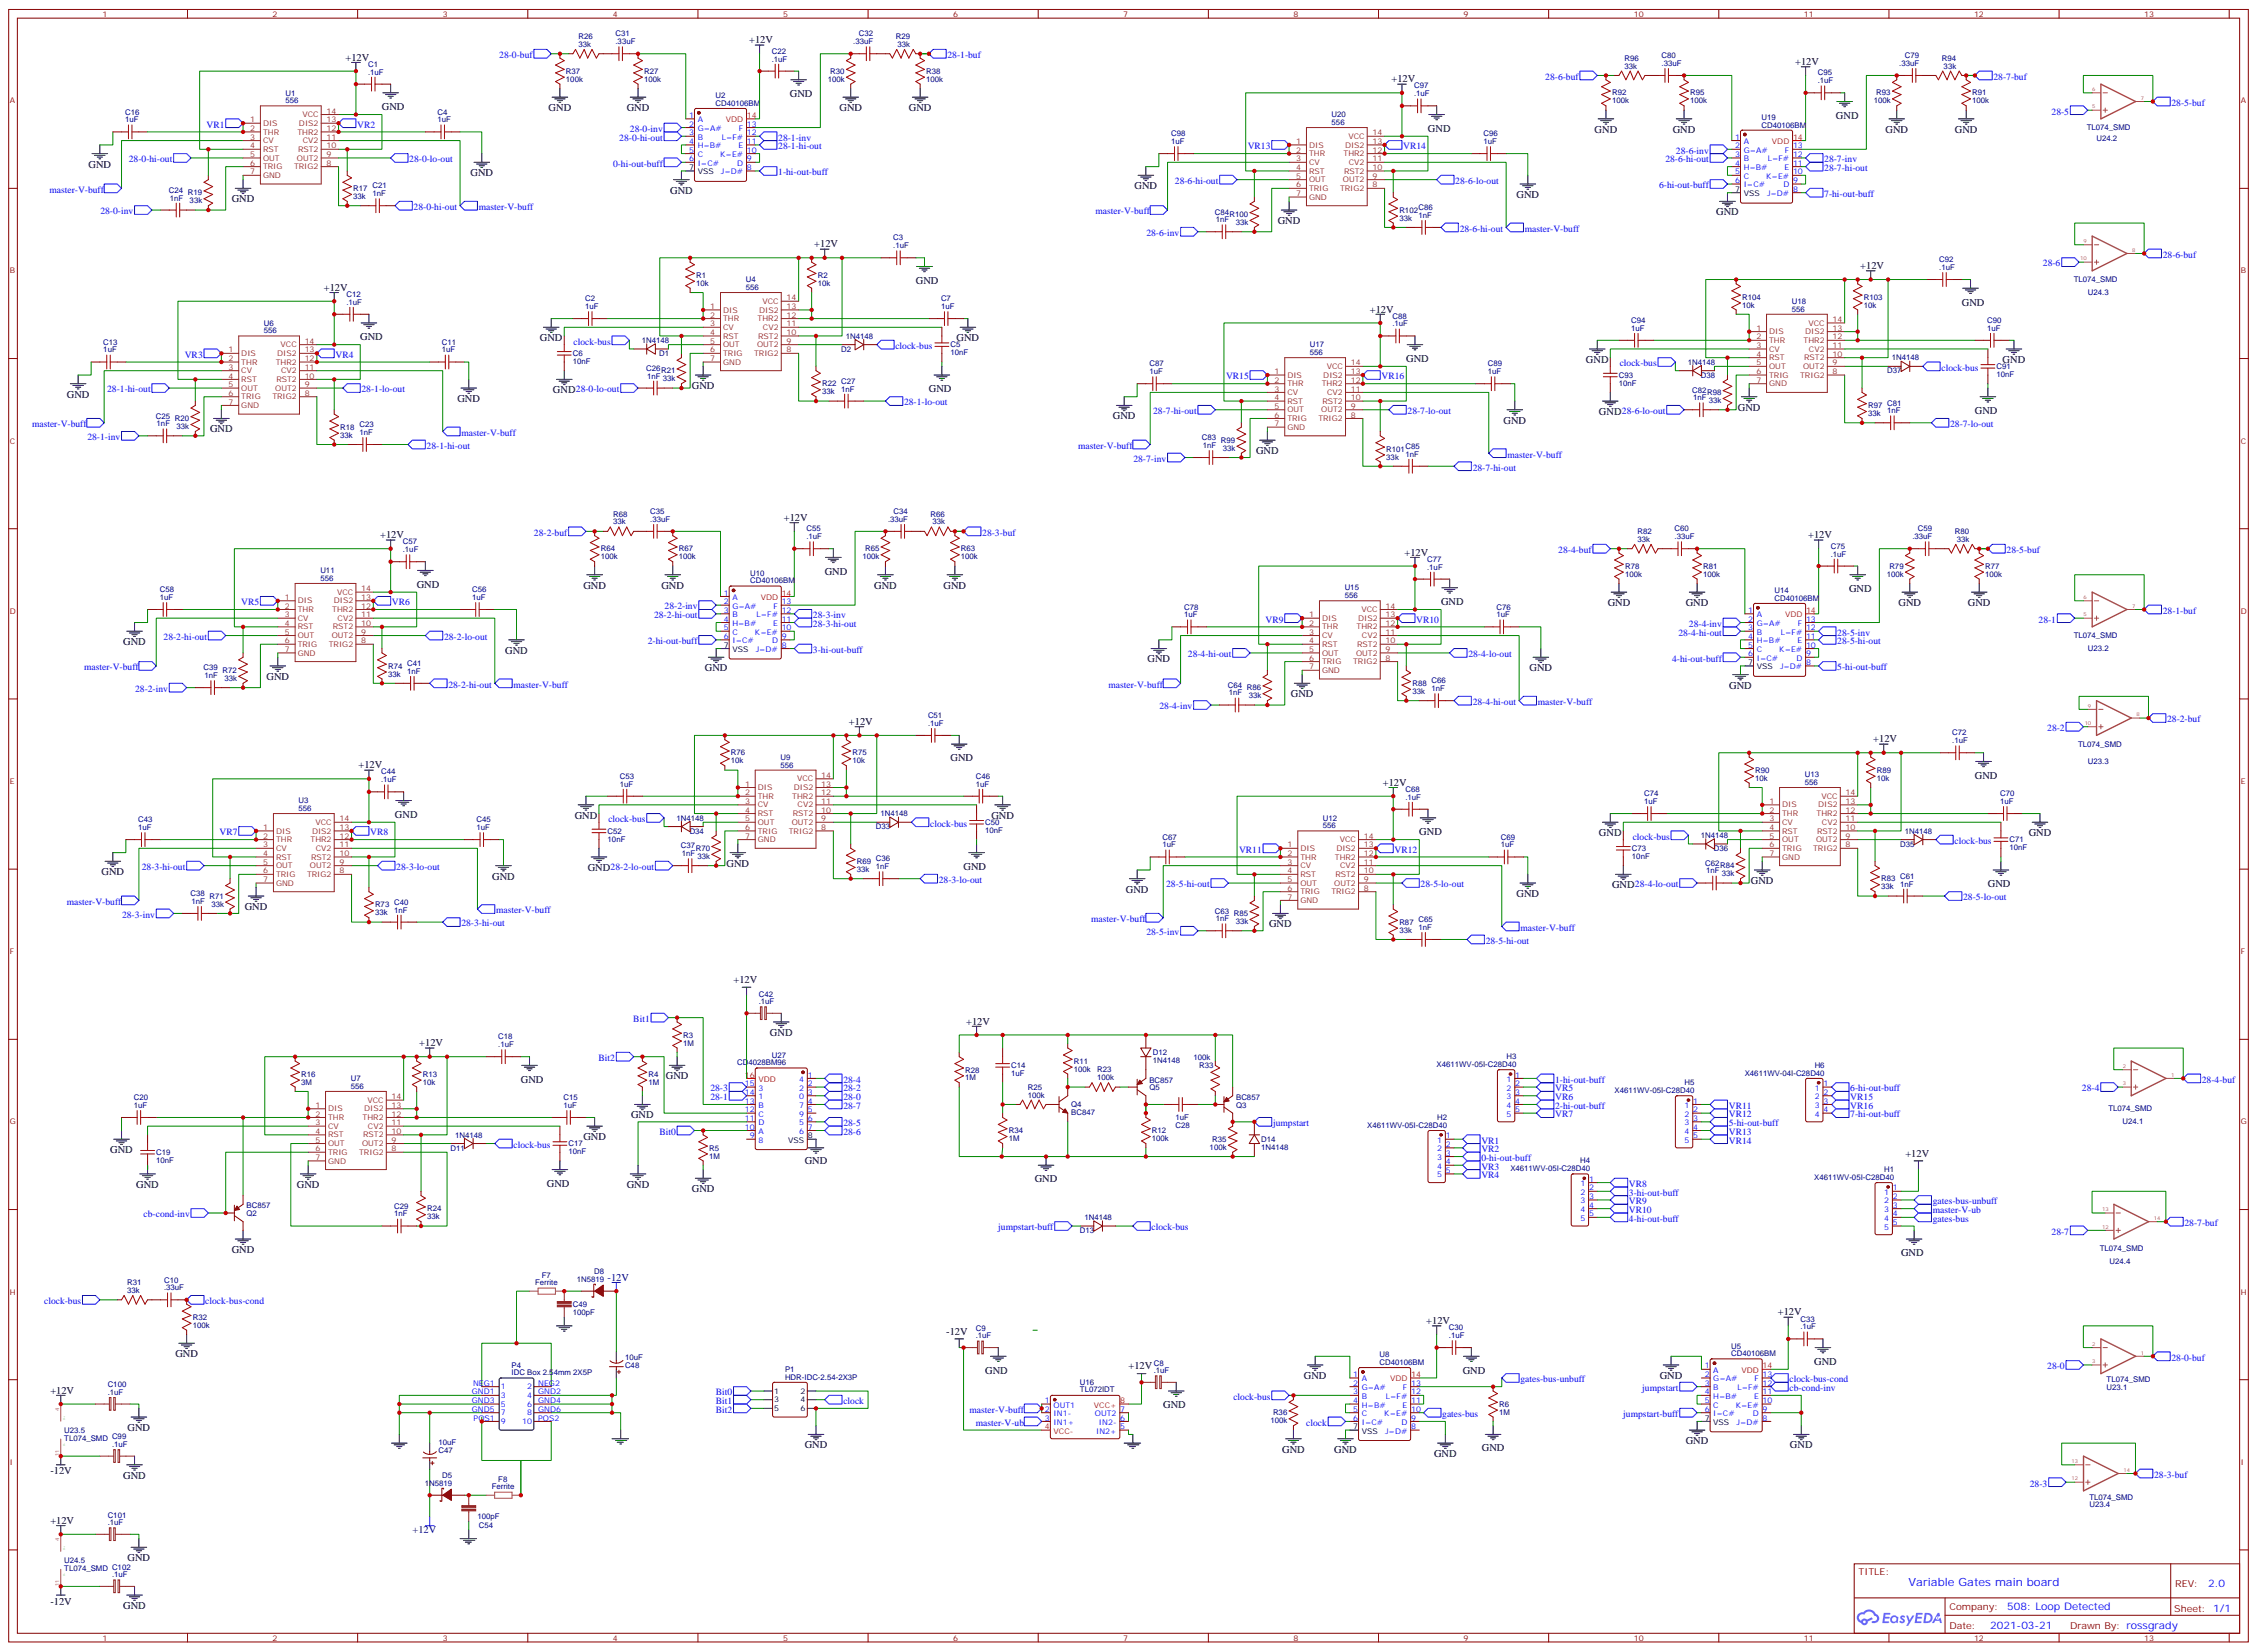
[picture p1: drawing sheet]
<svg xmlns="http://www.w3.org/2000/svg" width="917mm" height="671mm" viewBox="0 0 917 671" stroke-linecap="round" stroke-linejoin="round" font-family="sans-serif">
<defs><g id="words">
<text font-size="4.6" fill="#00f" x="775.6" y="644.3">Variable Gates main board</text>
<g font-size="4.2">
<text x="304.4" y="17.6">+12V</text>
<text x="140.4" y="24.7">+12V</text>
<text x="729.5" y="26.4">+12V</text>
<text x="565.5" y="33.5">+12V</text>
<text x="321" y="39.5">GND</text>
<text x="155.2" y="44.8">GND</text>
<text x="223" y="45.1">GND</text>
<text x="254.7" y="45.1">GND</text>
<text x="341.2" y="45.1">GND</text>
<text x="369.4" y="45.1">GND</text>
<text x="580.3" y="53.6">GND</text>
<text x="648.1" y="53.9">GND</text>
<text x="679.8" y="53.9">GND</text>
<text x="746.1" y="48.3">GND</text>
<text x="766.3" y="53.9">GND</text>
<text x="794.5" y="53.9">GND</text>
<text x="36" y="68.1">GND</text>
<text x="191.2" y="71.6">GND</text>
<text x="461.1" y="76.9">GND</text>
<text x="94.2" y="82.2">GND</text>
<text x="272.3" y="78.6">GND</text>
<text x="616.3" y="80.4">GND</text>
<text x="697.4" y="87.5">GND</text>
<text x="519.3" y="91">GND</text>
<text x="330.9" y="100.5">+12V</text>
<text x="756" y="109.3">+12V</text>
<text x="131.6" y="118.1">+12V</text>
<text x="372.2" y="115.3">GND</text>
<text x="797.3" y="124.1">GND</text>
<text x="556.7" y="127">+12V</text>
<text x="146.4" y="138.3">GND</text>
<text x="219.4" y="138.6">GND</text>
<text x="388.8" y="138.6">GND</text>
<text x="571.5" y="147.1">GND</text>
<text x="644.5" y="147.4">GND</text>
<text x="813.9" y="147.4">GND</text>
<text x="27.2" y="161.5">GND</text>
<text x="224.7" y="159.8">GND28-0-lo-out</text>
<text x="281.2" y="158">GND</text>
<text x="377.5" y="159.4">GND</text>
<text x="185.9" y="163.3">GND</text>
<text x="706.3" y="166.8">GND</text>
<text x="452.3" y="170.4">GND</text>
<text x="611" y="172.1">GND</text>
<text x="649.8" y="168.6">GND28-6-lo-out</text>
<text x="802.6" y="168.2">GND</text>
<text x="85.4" y="175.6">GND</text>
<text x="510.5" y="184.5">GND</text>
<text x="318.6" y="211.6">+12V</text>
<text x="154.5" y="218.7">+12V</text>
<text x="734.8" y="218.7">+12V</text>
<text x="570.8" y="225.7">+12V</text>
<text x="335.1" y="233.5">GND</text>
<text x="169.3" y="238.8">GND</text>
<text x="237.1" y="239.1">GND</text>
<text x="268.8" y="239.1">GND</text>
<text x="355.3" y="239.1">GND</text>
<text x="383.5" y="239.1">GND</text>
<text x="585.6" y="245.9">GND</text>
<text x="751.4" y="240.6">GND</text>
<text x="653.3" y="246.2">GND</text>
<text x="685.1" y="246.2">GND</text>
<text x="771.6" y="246.2">GND</text>
<text x="799.7" y="246.2">GND</text>
<text x="50.1" y="262.1">GND</text>
<text x="205.3" y="265.6">GND</text>
<text x="466.4" y="269.1">GND</text>
<text x="286.5" y="272.7">GND</text>
<text x="621.6" y="272.7">GND</text>
<text x="108.3" y="276.2">GND</text>
<text x="702.7" y="279.7">GND</text>
<text x="524.6" y="283.2">GND</text>
<text x="345" y="294.5">+12V</text>
<text x="761.3" y="301.6">+12V</text>
<text x="386.3" y="309.4">GND</text>
<text x="145.7" y="312.2">+12V</text>
<text x="802.6" y="316.4">GND</text>
<text x="562" y="319.2">+12V</text>
<text x="160.5" y="332.3">GND</text>
<text x="233.5" y="332.6">GND</text>
<text x="402.9" y="332.6">GND</text>
<text x="576.8" y="339.3">GND</text>
<text x="649.8" y="339.7">GND</text>
<text x="824.4" y="339.7">GND</text>
<text x="238.8" y="353.8">GND28-2-lo-out</text>
<text x="295.3" y="352">GND</text>
<text x="391.6" y="353.4">GND</text>
<text x="41.3" y="355.6">GND</text>
<text x="200" y="357.3">GND</text>
<text x="711.6" y="359.1">GND</text>
<text x="457.6" y="362.6">GND</text>
<text x="616.3" y="364.4">GND</text>
<text x="655.1" y="360.9">GND28-4-lo-out</text>
<text x="807.9" y="360.5">GND</text>
<text x="99.5" y="369.7">GND</text>
<text x="515.8" y="376.7">GND</text>
<text x="298.1" y="399.3">+12V</text>
<text x="392.6" y="416.2">+12V</text>
<text x="170.4" y="425.1">+12V</text>
<text x="312.9" y="420.8">GND</text>
<text x="211.7" y="439.9">GND</text>
<text x="270.6" y="438.5">GND</text>
<text x="256.5" y="454.3">GND</text>
<text x="237.1" y="463.2">GND</text>
<text x="44.8" y="468.5">GND</text>
<text x="327" y="473">GND</text>
<text x="774.3" y="469.9">+12V</text>
<text x="55.4" y="482.6">GND</text>
<text x="120.6" y="482.6">GND</text>
<text x="222.2" y="482.2">GND</text>
<text x="254.7" y="482.6">GND</text>
<text x="281.2" y="484.3">GND</text>
<text x="420.5" y="480.2">GND</text>
<text x="94.2" y="509">GND</text>
<text x="772.6" y="510.4">GND</text>
<text x="579.6" y="538">+12V</text>
<text x="722.5" y="534.4">+12V</text>
<text x="384.5" y="542.2">-12V</text>
<text x="71.3" y="551.4">GND</text>
<text x="458.6" y="556.3">+12V</text>
<text x="737.3" y="554.5">GND</text>
<text x="400.4" y="558.1">GND</text>
<text x="529.9" y="560.2">GND</text>
<text x="594.4" y="558.1">GND</text>
<text x="674.5" y="560.2">GND</text>
<text x="20.5" y="566.2">+12V</text>
<text x="472.7" y="572.2">GND</text>
<text x="51.9" y="581.3">GND</text>
<text x="685.1" y="586.6">GND</text>
<text x="327" y="588.4">GND</text>
<text x="521.1" y="590.2">GND</text>
<text x="542.2" y="590.2">GND</text>
<text x="582.8" y="591.9">GND</text>
<text x="602.2" y="589.4">GND</text>
<text x="727.4" y="588.4">GND</text>
<text x="20.5" y="599">-12V</text>
<text x="50.1" y="600.7">GND</text>
<text x="20.5" y="619.1">+12V</text>
<text x="51.9" y="634.3">GND</text>
<text x="20.5" y="651.9">-12V</text>
<text x="50.1" y="653.7">GND</text>
</g>
<g font-size="4.2" fill="#000080">
<text x="246.9" y="520.3">-12V</text>
<text x="167.6" y="623">+12V</text>
</g>
<g font-size="4.2" fill="#00f">
<text x="897.3" y="644.6">2.0</text>
<text x="815.7" y="654.1">508: Loop Detected</text>
<text x="808.8" y="661.9">2021-03-21</text>
</g>
<g font-size="3.9" fill="#00f">
<text x="202.9" y="23.6">28-0-buf</text>
<text x="385.1" y="23.6">28-1-buf</text>
<text x="628" y="32.4">28-6-buf</text>
<text x="810.2" y="32.4">28-7-buf</text>
<text x="833.7" y="46.5">28-5</text>
<text x="882.5" y="43">28-5-buf</text>
<text x="83.9" y="51.8">VR1</text>
<text x="145.2" y="51.8">VR2</text>
<text x="256" y="53.6">28-0-inv</text>
<text x="251.7" y="57.1">28-0-hi-out</text>
<text x="316.3" y="57.1">28-1-inv</text>
<text x="52.4" y="65.9">28-0-hi-out</text>
<text x="166.3" y="65.9">28-0-lo-out</text>
<text x="316.3" y="60.6">28-1-hi-out</text>
<text x="507.1" y="60.6">VR13</text>
<text x="570.3" y="60.6">VR14</text>
<text x="676.8" y="65.9">28-6-hi-out</text>
<text x="681.1" y="62.4">28-6-inv</text>
<text x="741.4" y="65.9">28-7-inv</text>
<text x="249.1" y="67.7">0-hi-out-buff</text>
<text x="316.3" y="71.2">1-hi-out-buff</text>
<text x="741.4" y="69.5">28-7-hi-out</text>
<text x="477.5" y="74.8">28-6-hi-out</text>
<text x="591.4" y="74.8">28-6-lo-out</text>
<text x="674.2" y="76.5">6-hi-out-buff</text>
<text x="20.1" y="78.3">master-V-buff</text>
<text x="741.4" y="80">7-hi-out-buff</text>
<text x="40.8" y="87.1">28-0-inv</text>
<text x="168.1" y="85.3">28-0-hi-out</text>
<text x="194.6" y="85.3">master-V-buff</text>
<text x="445.2" y="87.1">master-V-buff</text>
<text x="465.9" y="95.9">28-6-inv</text>
<text x="593.2" y="94.2">28-6-hi-out</text>
<text x="619.7" y="94.2">master-V-buff</text>
<text x="878.9" y="104.7">28-6-buf</text>
<text x="830.2" y="108.3">28-6</text>
<text x="233.1" y="140">clock-bus</text>
<text x="363.9" y="141.8">clock-bus</text>
<text x="75.1" y="145.3">VR3</text>
<text x="136.3" y="145.3">VR4</text>
<text x="658.2" y="148.8">clock-bus</text>
<text x="498.2" y="154.1">VR15</text>
<text x="561.4" y="154.1">VR16</text>
<text x="789" y="150.6">clock-bus</text>
<text x="43.6" y="159.4">28-1-hi-out</text>
<text x="146.9" y="159.4">28-1-lo-out</text>
<text x="367.4" y="164.7">28-1-lo-out</text>
<text x="13" y="173.5">master-V-buff</text>
<text x="468.6" y="168.2">28-7-hi-out</text>
<text x="572" y="168.2">28-7-lo-out</text>
<text x="792.5" y="173.5">28-7-lo-out</text>
<text x="35.5" y="178.8">28-1-inv</text>
<text x="187.5" y="177.1">master-V-buff</text>
<text x="173.4" y="182.4">28-1-hi-out</text>
<text x="438.1" y="182.4">master-V-buff</text>
<text x="612.6" y="185.9">master-V-buff</text>
<text x="460.6" y="187.6">28-7-inv</text>
<text x="598.5" y="191.2">28-7-hi-out</text>
<text x="217" y="217.6">28-2-buf</text>
<text x="399.2" y="217.6">28-3-buf</text>
<text x="633.3" y="224.7">28-4-buf</text>
<text x="815.4" y="224.7">28-5-buf</text>
<text x="98" y="245.9">VR5</text>
<text x="159.3" y="245.9">VR6</text>
<text x="265.8" y="251.1">28-2-hi-out</text>
<text x="270.1" y="247.6">28-2-inv</text>
<text x="330.4" y="251.1">28-3-inv</text>
<text x="878.9" y="249.4">28-1-buf</text>
<text x="330.4" y="254.7">28-3-hi-out</text>
<text x="514.3" y="252.9">VR9</text>
<text x="575.6" y="252.9">VR10</text>
<text x="686.4" y="254.7">28-4-inv</text>
<text x="828.5" y="252.9">28-1</text>
<text x="66.5" y="260">28-2-hi-out</text>
<text x="180.4" y="260">28-2-lo-out</text>
<text x="263.2" y="261.7">2-hi-out-buff</text>
<text x="682.1" y="258.2">28-4-hi-out</text>
<text x="746.7" y="258.2">28-5-inv</text>
<text x="746.7" y="261.7">28-5-hi-out</text>
<text x="330.4" y="265.3">3-hi-out-buff</text>
<text x="482.8" y="267">28-4-hi-out</text>
<text x="596.7" y="267">28-4-lo-out</text>
<text x="679.5" y="268.8">4-hi-out-buff</text>
<text x="34.2" y="272.3">master-V-buff</text>
<text x="746.7" y="272.3">5-hi-out-buff</text>
<text x="54.9" y="281.1">28-2-inv</text>
<text x="182.2" y="279.4">28-2-hi-out</text>
<text x="208.7" y="279.4">master-V-buff</text>
<text x="450.5" y="279.4">master-V-buff</text>
<text x="598.5" y="286.4">28-4-hi-out</text>
<text x="624.9" y="286.4">master-V-buff</text>
<text x="471.2" y="288.2">28-4-inv</text>
<text x="880.7" y="293.5">28-2-buf</text>
<text x="832" y="297">28-2</text>
<text x="247.2" y="334">clock-bus</text>
<text x="378" y="335.8">clock-bus</text>
<text x="89.2" y="339.3">VR7</text>
<text x="150.5" y="339.3">VR8</text>
<text x="663.5" y="341.1">clock-bus</text>
<text x="503.5" y="346.4">VR11</text>
<text x="566.7" y="346.4">VR12</text>
<text x="794.3" y="342.9">clock-bus</text>
<text x="57.7" y="353.4">28-3-hi-out</text>
<text x="161" y="353.4">28-3-lo-out</text>
<text x="381.5" y="358.7">28-3-lo-out</text>
<text x="473.9" y="360.5">28-5-hi-out</text>
<text x="577.3" y="360.5">28-5-lo-out</text>
<text x="797.8" y="365.8">28-5-lo-out</text>
<text x="27.1" y="367.6">master-V-buff</text>
<text x="201.6" y="371.1">master-V-buff</text>
<text x="49.6" y="372.9">28-3-inv</text>
<text x="187.5" y="376.4">28-3-hi-out</text>
<text x="443.4" y="374.6">master-V-buff</text>
<text x="465.9" y="379.9">28-5-inv</text>
<text x="603.8" y="383.4">28-5-hi-out</text>
<text x="617.9" y="378.1">master-V-buff</text>
<text x="257.4" y="415.2">Bit1</text>
<text x="243.3" y="431.1">Bit2</text>
<text x="288.7" y="443.4">28-3</text>
<text x="342.7" y="439.9">28-4</text>
<text x="342.7" y="443.4">28-2</text>
<text x="632" y="443.4">VR5</text>
<text x="632" y="439.9">1-hi-out-buff</text>
<text x="751.9" y="443.4">6-hi-out-buff</text>
<text x="846.1" y="443.4">28-4</text>
<text x="894.8" y="439.9">28-4-buf</text>
<text x="288.7" y="446.9">28-1</text>
<text x="342.7" y="446.9">28-0</text>
<text x="632" y="446.9">VR6</text>
<text x="751.9" y="446.9">VR15</text>
<text x="342.7" y="450.5">28-7</text>
<text x="632" y="454">VR7</text>
<text x="632" y="450.5">2-hi-out-buff</text>
<text x="702.6" y="450.5">VR11</text>
<text x="702.6" y="454">VR12</text>
<text x="751.9" y="450.5">VR16</text>
<text x="751.9" y="454">7-hi-out-buff</text>
<text x="268" y="461">Bit0</text>
<text x="342.7" y="461">28-6</text>
<text x="342.7" y="457.5">28-5</text>
<text x="517.3" y="457.5">jumpstart</text>
<text x="702.6" y="461">VR13</text>
<text x="702.6" y="457.5">5-hi-out-buff</text>
<text x="208.7" y="466.3">clock-bus</text>
<text x="602" y="464.6">VR1</text>
<text x="702.6" y="464.6">VR14</text>
<text x="602" y="468.1">VR2</text>
<text x="602" y="471.6">0-hi-out-buff</text>
<text x="602" y="475.2">VR3</text>
<text x="602" y="478.7">VR4</text>
<text x="662" y="482.2">VR8</text>
<text x="662" y="485.7">3-hi-out-buff</text>
<text x="662" y="489.3">VR9</text>
<text x="785.5" y="489.3">gates-bus-unbuff</text>
<text x="58.4" y="494.6">cb-cond-inv</text>
<text x="662" y="492.8">VR10</text>
<text x="662" y="496.3">4-hi-out-buff</text>
<text x="785.5" y="492.8">master-V-ub</text>
<text x="785.5" y="496.3">gates-bus</text>
<text x="405.7" y="499.9">jumpstart-buff</text>
<text x="468" y="499.9">clock-bus</text>
<text x="833.7" y="501.6">28-7</text>
<text x="887.8" y="498.1">28-7-buf</text>
<text x="17.9" y="529.8">clock-bus</text>
<text x="83.4" y="529.8">clock-bus-cond</text>
<text x="832" y="556.3">28-0</text>
<text x="882.5" y="552.8">28-0-buf</text>
<text x="617.9" y="561.6">gates-bus-unbuff</text>
<text x="727.3" y="561.6">clock-bus-cond</text>
<text x="290.9" y="566.9">Bit0</text>
<text x="501.2" y="568.6">clock-bus</text>
<text x="667.4" y="565.1">jumpstart</text>
<text x="727.3" y="565.1">cb-cond-inv</text>
<text x="290.9" y="573.9">Bit2</text>
<text x="290.9" y="570.4">Bit1</text>
<text x="342.7" y="570.4">clock</text>
<text x="394" y="573.9">master-V-buff</text>
<text x="586.1" y="575.7">gates-bus</text>
<text x="659.7" y="575.7">jumpstart-buff</text>
<text x="396.6" y="579.2">master-V-ub</text>
<text x="530.8" y="579.2">clock</text>
<text x="824.9" y="603.9">28-3</text>
<text x="875.4" y="600.4">28-3-buf</text>
</g>
<g font-size="3.9" fill="#800">
<text x="755.3" y="639.9">TITLE:</text>
<text x="883.9" y="644.6">REV:</text>
<text x="792.2" y="654.1">Company:</text>
<text x="883.6" y="654.7">Sheet: 1/1</text>
<text x="792.2" y="661.8">Date:</text>
<text x="841.2" y="661.9">Drawn By: rossgrady</text>
</g>
<g font-size="3.2" fill="#800">
<text x="41.6" y="6.8">1</text>
<text x="110.8" y="6.8">2</text>
<text x="179.9" y="6.8">3</text>
<text x="249.1" y="6.8">4</text>
<text x="318.2" y="6.8">5</text>
<text x="387.3" y="6.8">6</text>
<text x="456.5" y="6.8">7</text>
<text x="525.6" y="6.8">8</text>
<text x="594.8" y="6.8">9</text>
<text x="663.9" y="6.8">10</text>
<text x="733.1" y="6.8">11</text>
<text x="802.2" y="6.8">12</text>
<text x="871.4" y="6.8">13</text>
<text x="4.1" y="41.9">A</text>
<text x="910.7" y="41.9">A</text>
<text x="4.1" y="111.1">B</text>
<text x="910.7" y="111.1">B</text>
<text x="4.1" y="180.2">C</text>
<text x="910.7" y="180.2">C</text>
<text x="4.1" y="249.4">D</text>
<text x="910.7" y="249.4">D</text>
<text x="4.1" y="318.5">E</text>
<text x="910.7" y="318.5">E</text>
<text x="4.1" y="387.7">F</text>
<text x="910.7" y="387.7">F</text>
<text x="4.1" y="456.8">G</text>
<text x="910.7" y="456.8">G</text>
<text x="4.1" y="526">H</text>
<text x="910.7" y="526">H</text>
<text x="4.1" y="595.1">I</text>
<text x="910.7" y="595.1">I</text>
<text x="41.6" y="666.5">1</text>
<text x="110.8" y="666.5">2</text>
<text x="179.9" y="666.5">3</text>
<text x="249.1" y="666.5">4</text>
<text x="318.2" y="666.5">5</text>
<text x="387.3" y="666.5">6</text>
<text x="456.5" y="666.5">7</text>
<text x="525.6" y="666.5">8</text>
<text x="594.8" y="666.5">9</text>
<text x="663.9" y="666.5">10</text>
<text x="733.1" y="666.5">11</text>
<text x="802.2" y="666.5">12</text>
<text x="871.4" y="666.5">13</text>
</g>
<g font-size="3.2" fill="#000080">
<text x="235.1" y="15.9">R26</text>
<text x="250.1" y="18">.33uF</text>
<text x="250.1" y="14.8">C31</text>
<text x="346.8" y="18">.33uF</text>
<text x="349.1" y="14.8">C32</text>
<text x="364.1" y="15.9">R29</text>
<text x="235.1" y="19">33k</text>
<text x="313.6" y="21.8">C22</text>
<text x="364.8" y="19">33k</text>
<text x="675.2" y="23.6">C80</text>
<text x="774.2" y="23.6">C79</text>
<text x="149.6" y="27.1">C1</text>
<text x="230" y="30">R37</text>
<text x="261.8" y="30">R27</text>
<text x="313.6" y="25">.1uF</text>
<text x="337.4" y="30">R30</text>
<text x="376.4" y="30">R38</text>
<text x="660.2" y="27.8">33k</text>
<text x="660.2" y="24.7">R96</text>
<text x="675.2" y="26.8">.33uF</text>
<text x="771.9" y="26.8">.33uF</text>
<text x="789.2" y="24.7">R94</text>
<text x="789.9" y="27.8">33k</text>
<text x="149.6" y="30.3">.1uF</text>
<text x="230" y="33.2">100k</text>
<text x="261.8" y="33.2">100k</text>
<text x="336.4" y="33.2">100k</text>
<text x="376.4" y="33.2">100k</text>
<text x="574.7" y="35.9">C97</text>
<text x="738.7" y="33.8">.1uF</text>
<text x="738.7" y="30.7">C95</text>
<text x="116.1" y="41.9">556</text>
<text x="116.1" y="38.8">U1</text>
<text x="290.8" y="39.9">U2</text>
<text x="574.7" y="39.1">.1uF</text>
<text x="655.1" y="38.8">R92</text>
<text x="686.9" y="38.8">R95</text>
<text x="762.5" y="38.8">R93</text>
<text x="801.5" y="38.8">R91</text>
<text x="50.8" y="46.6">C16</text>
<text x="177.8" y="46.6">C4</text>
<text x="290.8" y="43">CD40106BM</text>
<text x="541.2" y="47.6">U20</text>
<text x="655.1" y="42">100k</text>
<text x="686.9" y="42">100k</text>
<text x="761.5" y="42">100k</text>
<text x="801.5" y="42">100k</text>
<text x="50.8" y="49.7">1uF</text>
<text x="177.8" y="49.7">1uF</text>
<text x="541.2" y="50.8">556</text>
<text x="715.9" y="51.8">CD40106BM</text>
<text x="715.9" y="48.8">U19</text>
<text x="848" y="52.9">TL074_SMD</text>
<text x="475.9" y="58.5">1uF</text>
<text x="475.9" y="55.4">C98</text>
<text x="602.9" y="58.5">1uF</text>
<text x="602.9" y="55.4">C96</text>
<text x="852" y="57.1">U24.2</text>
<text x="143.6" y="77.6">R17</text>
<text x="151.4" y="76.6">C21</text>
<text x="68.6" y="78.3">C24</text>
<text x="69" y="81.5">1nF</text>
<text x="76.4" y="79.4">R19</text>
<text x="77.1" y="82.6">33k</text>
<text x="143.6" y="80.8">33k</text>
<text x="151.4" y="79.7">1nF</text>
<text x="493.7" y="87.1">C84</text>
<text x="499.7" y="88.2">R100</text>
<text x="568.7" y="89.7">33k</text>
<text x="568.7" y="86.4">R102</text>
<text x="576.4" y="88.5">1nF</text>
<text x="576.4" y="85.4">C86</text>
<text x="494.1" y="90.3">1nF</text>
<text x="502.2" y="91.4">33k</text>
<text x="363" y="100.9">.1uF</text>
<text x="363" y="97.7">C3</text>
<text x="788.1" y="106.5">C92</text>
<text x="282.9" y="112.9">R1</text>
<text x="332.3" y="112.9">R2</text>
<text x="788.1" y="109.7">.1uF</text>
<text x="282.9" y="116.1">10k</text>
<text x="303" y="117.8">556</text>
<text x="303.1" y="114.7">U4</text>
<text x="332.3" y="116.1">10k</text>
<text x="842.7" y="114.6">TL074_SMD</text>
<text x="848.5" y="119.9">U24.3</text>
<text x="140.8" y="123.8">.1uF</text>
<text x="140.8" y="120.6">C12</text>
<text x="237.8" y="125.6">1uF</text>
<text x="237.8" y="122.4">C2</text>
<text x="382.4" y="125.6">1uF</text>
<text x="382.4" y="122.4">C7</text>
<text x="708" y="124.9">10k</text>
<text x="708" y="121.7">R104</text>
<text x="728.1" y="123.5">U18</text>
<text x="757.4" y="124.9">10k</text>
<text x="757.4" y="121.7">R103</text>
<text x="565.9" y="129.4">C88</text>
<text x="662.9" y="131.2">C94</text>
<text x="728.1" y="126.6">556</text>
<text x="807.5" y="131.2">C90</text>
<text x="107.3" y="135.4">556</text>
<text x="107.3" y="132.3">U6</text>
<text x="343.7" y="137.6">1N4148</text>
<text x="565.9" y="132.6">.1uF</text>
<text x="662.9" y="134.4">1uF</text>
<text x="807.5" y="134.4">1uF</text>
<text x="42" y="143.2">1uF</text>
<text x="42" y="140.1">C13</text>
<text x="179.6" y="143.2">1uF</text>
<text x="179.6" y="140.1">C11</text>
<text x="260.8" y="139.4">1N4148</text>
<text x="341.8" y="142.9">D2</text>
<text x="386.3" y="141.1">C5</text>
<text x="532.4" y="141.1">U17</text>
<text x="232.8" y="147.8">10nF</text>
<text x="232.8" y="144.6">C6</text>
<text x="267.9" y="144.7">D1</text>
<text x="386.3" y="144.3">10nF</text>
<text x="467.1" y="148.9">C87</text>
<text x="532.4" y="144.3">556</text>
<text x="604.7" y="148.9">C89</text>
<text x="685.9" y="148.2">1N4148</text>
<text x="768.8" y="146.5">1N4148</text>
<text x="811.4" y="149.9">C91</text>
<text x="262.6" y="150.6">C26</text>
<text x="263" y="153.8">1nF</text>
<text x="268.6" y="151.7">R21</text>
<text x="269.3" y="154.9">33k</text>
<text x="341.9" y="155.9">C27</text>
<text x="467.1" y="152">1uF</text>
<text x="604.7" y="152">1uF</text>
<text x="657.9" y="153.5">C93</text>
<text x="691.3" y="153.5">D38</text>
<text x="766.9" y="151.7">D37</text>
<text x="811.4" y="153.1">10nF</text>
<text x="334.1" y="160.2">33k</text>
<text x="334.1" y="157">R22</text>
<text x="341.9" y="159.1">1nF</text>
<text x="657.9" y="156.7">10nF</text>
<text x="687.7" y="159.5">C82</text>
<text x="693.7" y="160.5">R98</text>
<text x="688.1" y="162.6">1nF</text>
<text x="694.4" y="163.8">33k</text>
<text x="759.2" y="165.8">R97</text>
<text x="766.9" y="167.9">1nF</text>
<text x="766.9" y="164.8">C81</text>
<text x="63.3" y="170">C25</text>
<text x="63.7" y="173.2">1nF</text>
<text x="71.1" y="171.1">R20</text>
<text x="146.1" y="173.6">C23</text>
<text x="759.2" y="169">33k</text>
<text x="71.8" y="174.3">33k</text>
<text x="138.3" y="177.9">33k</text>
<text x="138.3" y="174.6">R18</text>
<text x="146.1" y="176.7">1nF</text>
<text x="488.4" y="178.9">C83</text>
<text x="496.2" y="179.9">R99</text>
<text x="488.8" y="182">1nF</text>
<text x="496.9" y="183.2">33k</text>
<text x="563.4" y="183.4">R101</text>
<text x="571.2" y="185.5">1nF</text>
<text x="571.2" y="182.4">C85</text>
<text x="563.4" y="186.7">33k</text>
<text x="249.2" y="209.9">R68</text>
<text x="264.2" y="208.9">C35</text>
<text x="363.2" y="208.9">C34</text>
<text x="378.2" y="209.9">R66</text>
<text x="249.2" y="213">33k</text>
<text x="264.2" y="212">.33uF</text>
<text x="327.7" y="215.9">C55</text>
<text x="360.9" y="212">.33uF</text>
<text x="378.9" y="213">33k</text>
<text x="680.5" y="215.9">C60</text>
<text x="779.4" y="215.9">C59</text>
<text x="163.7" y="221.2">C57</text>
<text x="327.7" y="219">.1uF</text>
<text x="665.5" y="220.1">33k</text>
<text x="665.5" y="217">R82</text>
<text x="680.5" y="219">.33uF</text>
<text x="777.2" y="219">.33uF</text>
<text x="794.5" y="217">R80</text>
<text x="795.2" y="220.1">33k</text>
<text x="163.7" y="224.3">.1uF</text>
<text x="244.1" y="227.3">100k</text>
<text x="244.1" y="224">R64</text>
<text x="275.9" y="227.3">100k</text>
<text x="275.9" y="224">R67</text>
<text x="350.5" y="227.3">100k</text>
<text x="351.5" y="224">R65</text>
<text x="390.5" y="227.3">100k</text>
<text x="390.5" y="224">R63</text>
<text x="744" y="226.1">.1uF</text>
<text x="744" y="222.9">C75</text>
<text x="130.2" y="232.8">U11</text>
<text x="304.9" y="234">U10</text>
<text x="580" y="231.4">.1uF</text>
<text x="580" y="228.2">C77</text>
<text x="660.4" y="231.1">R78</text>
<text x="692.2" y="231.1">R81</text>
<text x="767.8" y="231.1">R79</text>
<text x="806.8" y="231.1">R77</text>
<text x="130.2" y="236">556</text>
<text x="304.9" y="237">CD40106BM</text>
<text x="546.5" y="239.9">U15</text>
<text x="660.4" y="234.3">100k</text>
<text x="692.1" y="234.3">100k</text>
<text x="766.8" y="234.3">100k</text>
<text x="806.8" y="234.3">100k</text>
<text x="64.9" y="243.7">1uF</text>
<text x="64.9" y="240.6">C58</text>
<text x="191.9" y="243.7">1uF</text>
<text x="191.9" y="240.6">C56</text>
<text x="546.5" y="243">556</text>
<text x="721.2" y="244.1">CD40106BM</text>
<text x="721.2" y="241">U14</text>
<text x="481.2" y="250.8">1uF</text>
<text x="481.2" y="247.7">C78</text>
<text x="608.2" y="250.8">1uF</text>
<text x="608.2" y="247.7">C76</text>
<text x="842.7" y="259.3">TL074_SMD</text>
<text x="848.5" y="264.6">U23.2</text>
<text x="82.7" y="272.4">C39</text>
<text x="83.1" y="275.5">1nF</text>
<text x="90.5" y="273.4">R72</text>
<text x="157.7" y="274.9">33k</text>
<text x="157.7" y="271.6">R74</text>
<text x="165.5" y="273.7">1nF</text>
<text x="165.5" y="270.6">C41</text>
<text x="91.2" y="276.6">33k</text>
<text x="499" y="279.4">C64</text>
<text x="506.8" y="280.4">R86</text>
<text x="574" y="281.9">33k</text>
<text x="574" y="278.7">R88</text>
<text x="581.7" y="280.8">1nF</text>
<text x="581.7" y="277.6">C66</text>
<text x="499.3" y="282.5">1nF</text>
<text x="507.5" y="283.7">33k</text>
<text x="377.1" y="291.7">C51</text>
<text x="377.1" y="294.9">.1uF</text>
<text x="793.4" y="298.8">C72</text>
<text x="793.4" y="301.9">.1uF</text>
<text x="844.5" y="303.4">TL074_SMD</text>
<text x="297" y="310.2">10k</text>
<text x="297" y="306.9">R76</text>
<text x="317.2" y="311.8">556</text>
<text x="317.2" y="308.7">U9</text>
<text x="346.4" y="310.2">10k</text>
<text x="346.4" y="306.9">R75</text>
<text x="848.5" y="310.4">U23.3</text>
<text x="154.9" y="317.8">.1uF</text>
<text x="154.9" y="314.6">C44</text>
<text x="251.9" y="316.4">C53</text>
<text x="396.5" y="316.4">C46</text>
<text x="713.3" y="317.2">10k</text>
<text x="713.3" y="314">R90</text>
<text x="733.4" y="315.7">U13</text>
<text x="762.7" y="317.2">10k</text>
<text x="762.7" y="314">R89</text>
<text x="251.9" y="319.6">1uF</text>
<text x="396.5" y="319.6">1uF</text>
<text x="571.2" y="321.7">C68</text>
<text x="668.2" y="323.5">C74</text>
<text x="733.4" y="318.9">556</text>
<text x="812.8" y="323.5">C70</text>
<text x="121.4" y="329.5">556</text>
<text x="121.4" y="326.3">U3</text>
<text x="571.2" y="324.9">.1uF</text>
<text x="668.2" y="326.6">1uF</text>
<text x="812.8" y="326.6">1uF</text>
<text x="56.1" y="334.1">C43</text>
<text x="193.7" y="334.1">C45</text>
<text x="274.9" y="333.4">1N4148</text>
<text x="357.8" y="331.7">1N4148</text>
<text x="400.4" y="335.1">C50</text>
<text x="537.6" y="333.4">U12</text>
<text x="56.1" y="337.2">1uF</text>
<text x="193.7" y="337.2">1uF</text>
<text x="246.9" y="341.9">10nF</text>
<text x="246.9" y="338.7">C52</text>
<text x="280.3" y="338.7">D34</text>
<text x="356" y="336.9">D33</text>
<text x="400.4" y="338.3">10nF</text>
<text x="472.4" y="341.1">C67</text>
<text x="537.6" y="336.5">556</text>
<text x="610" y="341.1">C69</text>
<text x="691.2" y="340.5">1N4148</text>
<text x="774.1" y="338.7">1N4148</text>
<text x="276.7" y="344.7">C37</text>
<text x="277.1" y="347.8">1nF</text>
<text x="282.7" y="345.7">R70</text>
<text x="472.4" y="344.3">1uF</text>
<text x="610" y="344.3">1uF</text>
<text x="663.2" y="345.7">C73</text>
<text x="696.5" y="345.8">D36</text>
<text x="772.2" y="344">D35</text>
<text x="816.7" y="345.4">10nF</text>
<text x="816.7" y="342.2">C71</text>
<text x="283.5" y="349">33k</text>
<text x="348.2" y="351">R69</text>
<text x="356" y="353.1">1nF</text>
<text x="356" y="350">C36</text>
<text x="663.2" y="348.9">10nF</text>
<text x="693" y="351.7">C62</text>
<text x="699" y="352.8">R84</text>
<text x="348.2" y="354.3">33k</text>
<text x="693.4" y="354.9">1nF</text>
<text x="699.7" y="356">33k</text>
<text x="764.5" y="358.1">R83</text>
<text x="772.2" y="357">C61</text>
<text x="77.4" y="364.1">C38</text>
<text x="85.2" y="365.1">R71</text>
<text x="764.5" y="361.3">33k</text>
<text x="772.2" y="360.2">1nF</text>
<text x="77.8" y="367.2">1nF</text>
<text x="85.9" y="368.4">33k</text>
<text x="152.4" y="371.9">33k</text>
<text x="152.4" y="368.6">R73</text>
<text x="160.2" y="370.7">1nF</text>
<text x="160.2" y="367.6">C40</text>
<text x="493.7" y="371.1">C63</text>
<text x="494.1" y="374.3">1nF</text>
<text x="501.5" y="372.2">R85</text>
<text x="502.2" y="375.4">33k</text>
<text x="568.7" y="375.7">R87</text>
<text x="576.4" y="377.8">1nF</text>
<text x="576.4" y="374.7">C65</text>
<text x="568.7" y="378.9">33k</text>
<text x="308.3" y="408">.1uF</text>
<text x="308.3" y="404.9">C42</text>
<text x="202.5" y="425.4">.1uF</text>
<text x="202.5" y="422.2">C18</text>
<text x="277.6" y="424.8">1M</text>
<text x="277.6" y="421.7">R3</text>
<text x="313.7" y="429.7">U27</text>
<text x="468.5" y="431.9">1N4148</text>
<text x="468.5" y="428.7">D12</text>
<text x="485" y="430.4">100k</text>
<text x="612.2" y="430.2">H3</text>
<text x="122.4" y="437.4">R16</text>
<text x="171.8" y="437.4">R13</text>
<text x="263.5" y="437.6">R4</text>
<text x="299.6" y="432.8">CD4028BM96</text>
<text x="392.3" y="435.8">R28</text>
<text x="411" y="437.2">1uF</text>
<text x="411" y="434">C14</text>
<text x="436.4" y="435.4">100k</text>
<text x="436.4" y="432.3">R11</text>
<text x="445.9" y="435.7">R23</text>
<text x="487.3" y="434">R33</text>
<text x="583.8" y="433.4">X4611WV-05I-C28D40</text>
<text x="709.1" y="437.1">X4611WV-04I-C28D40</text>
<text x="737.5" y="433.9">H6</text>
<text x="122.4" y="440.7">3M</text>
<text x="142.5" y="442.3">556</text>
<text x="142.5" y="439.2">U7</text>
<text x="171.8" y="440.7">10k</text>
<text x="263.5" y="440.7">1M</text>
<text x="392.3" y="438.9">1M</text>
<text x="417.7" y="442.7">R25</text>
<text x="445.9" y="438.8">100k</text>
<text x="467.1" y="439.8">BC857</text>
<text x="467.1" y="443">Q5</text>
<text x="656.1" y="444">X4611WV-05I-C28D40</text>
<text x="684.6" y="440.8">H5</text>
<text x="54.3" y="447">C20</text>
<text x="229" y="447">C15</text>
<text x="417.7" y="445.9">100k</text>
<text x="435.3" y="449.8">Q4</text>
<text x="502.4" y="446.9">BC857</text>
<text x="54.3" y="450.1">1uF</text>
<text x="229" y="450.1">1uF</text>
<text x="435.3" y="453">BC847</text>
<text x="477.7" y="455">1uF</text>
<text x="502.4" y="450.1">Q3</text>
<text x="584" y="454.9">H2</text>
<text x="856.8" y="451.5">TL074_SMD</text>
<text x="409.9" y="460.5">R34</text>
<text x="468.1" y="460.5">R12</text>
<text x="477.7" y="458.2">C28</text>
<text x="555.6" y="458.1">X4611WV-05I-C28D40</text>
<text x="862.6" y="456.8">U24.1</text>
<text x="183.1" y="467.5">D11</text>
<text x="184.9" y="462.2">1N4148</text>
<text x="231.1" y="465.7">C17</text>
<text x="288.2" y="467.6">R5</text>
<text x="409.9" y="463.6">1M</text>
<text x="468.1" y="463.6">100k</text>
<text x="491.6" y="467.2">100k</text>
<text x="492.6" y="464">R35</text>
<text x="512.6" y="467.2">1N4148</text>
<text x="512.6" y="464">D14</text>
<text x="63.5" y="472.4">10nF</text>
<text x="63.5" y="469.2">C19</text>
<text x="231.1" y="468.9">10nF</text>
<text x="288.2" y="470.7">1M</text>
<text x="642.2" y="472.5">H4</text>
<text x="613.8" y="475.7">X4611WV-05I-C28D40</text>
<text x="737.3" y="479.2">X4611WV-05I-C28D40</text>
<text x="765.7" y="476">H1</text>
<text x="100.2" y="491">BC857</text>
<text x="160.2" y="491.1">C29</text>
<text x="100.2" y="494.2">Q2</text>
<text x="160.2" y="494.2">1nF</text>
<text x="173.6" y="495.4">33k</text>
<text x="173.6" y="492.1">R24</text>
<text x="440.7" y="495.7">1N4148</text>
<text x="438.9" y="501">D13</text>
<text x="853.3" y="508">TL074_SMD</text>
<text x="857.3" y="513.3">U24.4</text>
<text x="66.7" y="521.1">C10</text>
<text x="220.1" y="519">F7</text>
<text x="234.4" y="520.7">1N5819</text>
<text x="241.5" y="517.4">D8</text>
<text x="51.7" y="525.3">33k</text>
<text x="51.7" y="522.1">R31</text>
<text x="66.7" y="524.2">.33uF</text>
<text x="217.5" y="522.1">Ferrite</text>
<text x="232.8" y="530.9">C49</text>
<text x="78.3" y="539.5">100k</text>
<text x="78.3" y="536.2">R32</text>
<text x="232.8" y="534.2">100pF</text>
<text x="731.7" y="536.9">C33</text>
<text x="396.5" y="543.8">.1uF</text>
<text x="396.5" y="540.7">C9</text>
<text x="588.8" y="543.6">.1uF</text>
<text x="588.8" y="540.4">C30</text>
<text x="731.7" y="540.1">.1uF</text>
<text x="560.6" y="551.5">U8</text>
<text x="703.5" y="551">CD40106BM</text>
<text x="703.5" y="547.9">U5</text>
<text x="207.9" y="555.6">P4</text>
<text x="254" y="552.7">10uF</text>
<text x="254" y="555.9">C48</text>
<text x="319" y="557.3">P1</text>
<text x="468.9" y="557.9">.1uF</text>
<text x="468.9" y="554.8">C8</text>
<text x="560.6" y="554.5">CD40106BM</text>
<text x="43.8" y="563.6">C100</text>
<text x="207.9" y="558.8">IDC Box 2.54mm 2X5P</text>
<text x="319" y="560.5">HDR-IDC-2.54-2X3P</text>
<text x="438.9" y="562.6">U16</text>
<text x="856.1" y="561.6">TL074_SMD</text>
<text x="43.8" y="566.7">.1uF</text>
<text x="438.9" y="565.7">TL072IDT</text>
<text x="856.1" y="564.7">U23.1</text>
<text x="517.3" y="575">R36</text>
<text x="609.2" y="574.7">1M</text>
<text x="609.3" y="571.6">R6</text>
<text x="516.3" y="578.3">100k</text>
<text x="26.1" y="585.3">TL074_SMD C99</text>
<text x="26.1" y="582.2">U23.5</text>
<text x="45.5" y="587.9">.1uF</text>
<text x="178.2" y="587.1">10uF</text>
<text x="178.2" y="590.5">C47</text>
<text x="172.7" y="603.6">1N5819</text>
<text x="179.7" y="600.3">D5</text>
<text x="199.9" y="605">Ferrite</text>
<text x="202.5" y="601.9">F8</text>
<text x="849.1" y="609.2">TL074_SMD</text>
<text x="43.8" y="616.6">C101</text>
<text x="194" y="617.1">100pF</text>
<text x="849.1" y="612.3">U23.4</text>
<text x="43.8" y="619.6">.1uF</text>
<text x="194.5" y="620.9">C54</text>
<text x="26.1" y="635.1">U24.5</text>
<text x="26.1" y="638.2">TL074_SMD C102</text>
<text x="45.5" y="640.8">.1uF</text>
</g>
<g font-size="3.2" fill="#8d2323">
<text x="122.9" y="47.6">VCC</text>
<text x="132.6" y="46.2">14</text>
<text x="101.7" y="53.2">2</text>
<text x="101.7" y="49.7">1</text>
<text x="106.9" y="51.1">DIS</text>
<text x="121.5" y="51.1">DIS2</text>
<text x="132.6" y="53.2">12</text>
<text x="132.6" y="49.7">13</text>
<text x="101.7" y="56.8">3</text>
<text x="106.9" y="58.2">CV</text>
<text x="106.9" y="54.6">THR</text>
<text x="120.9" y="54.6">THR2</text>
<text x="123.1" y="58.2">CV2</text>
<text x="132.6" y="56.8">11</text>
<text x="526.8" y="58.5">1</text>
<text x="532" y="59.9">DIS</text>
<text x="546.6" y="59.9">DIS2</text>
<text x="548" y="56.4">VCC</text>
<text x="557.7" y="58.5">13</text>
<text x="557.7" y="55">14</text>
<text x="101.7" y="63.8">5</text>
<text x="101.7" y="60.3">4</text>
<text x="106.9" y="65.2">OUT</text>
<text x="106.9" y="61.7">RST</text>
<text x="120.7" y="65.2">OUT2</text>
<text x="121.1" y="61.7">RST2</text>
<text x="132.6" y="63.8">9</text>
<text x="132.6" y="60.3">10</text>
<text x="526.8" y="65.6">3</text>
<text x="526.8" y="62.1">2</text>
<text x="532" y="63.5">THR</text>
<text x="546" y="63.5">THR2</text>
<text x="557.7" y="65.6">11</text>
<text x="557.7" y="62.1">12</text>
<text x="101.7" y="70.9">7</text>
<text x="101.7" y="67.3">6</text>
<text x="106.9" y="68.8">TRIG</text>
<text x="119.5" y="68.8">TRIG2</text>
<text x="132.6" y="67.3">8</text>
<text x="526.8" y="69.1">4</text>
<text x="532" y="67">CV</text>
<text x="532" y="70.5">RST</text>
<text x="546.2" y="70.5">RST2</text>
<text x="548.2" y="67">CV2</text>
<text x="557.7" y="69.1">10</text>
<text x="106.9" y="72.3">GND</text>
<text x="526.8" y="76.2">6</text>
<text x="526.8" y="72.6">5</text>
<text x="532" y="77.6">TRIG</text>
<text x="532" y="74">OUT</text>
<text x="544.6" y="77.6">TRIG2</text>
<text x="545.8" y="74">OUT2</text>
<text x="557.7" y="76.2">8</text>
<text x="557.7" y="72.6">9</text>
<text x="526.8" y="79.7">7</text>
<text x="532" y="81.1">GND</text>
<text x="288.7" y="125.6">1</text>
<text x="309.8" y="123.4">VCC</text>
<text x="319.6" y="125.6">13</text>
<text x="319.6" y="122">14</text>
<text x="288.7" y="129.1">2</text>
<text x="293.9" y="130.5">THR</text>
<text x="293.9" y="127">DIS</text>
<text x="307.9" y="130.5">THR2</text>
<text x="308.5" y="127">DIS2</text>
<text x="319.6" y="129.1">12</text>
<text x="744.7" y="130.8">14</text>
<text x="288.7" y="132.6">3</text>
<text x="288.7" y="136.1">4</text>
<text x="293.9" y="134">CV</text>
<text x="293.9" y="137.5">RST</text>
<text x="308.1" y="137.5">RST2</text>
<text x="310" y="134">CV2</text>
<text x="319.6" y="136.1">10</text>
<text x="319.6" y="132.6">11</text>
<text x="713.8" y="137.9">2</text>
<text x="713.8" y="134.4">1</text>
<text x="719" y="135.8">DIS</text>
<text x="733.6" y="135.8">DIS2</text>
<text x="734.9" y="132.3">VCC</text>
<text x="744.7" y="137.9">12</text>
<text x="744.7" y="134.4">13</text>
<text x="92.9" y="143.2">1</text>
<text x="114" y="141.1">VCC</text>
<text x="123.8" y="143.2">13</text>
<text x="123.8" y="139.7">14</text>
<text x="288.7" y="143.2">6</text>
<text x="288.7" y="139.7">5</text>
<text x="293.9" y="141.1">OUT</text>
<text x="307.7" y="141.1">OUT2</text>
<text x="319.6" y="143.2">8</text>
<text x="319.6" y="139.7">9</text>
<text x="713.8" y="141.4">3</text>
<text x="719" y="142.8">CV</text>
<text x="719" y="139.3">THR</text>
<text x="733" y="139.3">THR2</text>
<text x="735.1" y="142.8">CV2</text>
<text x="744.7" y="141.4">11</text>
<text x="92.9" y="146.7">2</text>
<text x="98.1" y="148.1">THR</text>
<text x="98.1" y="144.6">DIS</text>
<text x="112.1" y="148.1">THR2</text>
<text x="112.7" y="144.6">DIS2</text>
<text x="123.8" y="146.7">12</text>
<text x="288.7" y="146.7">7</text>
<text x="293.9" y="148.1">GND</text>
<text x="293.9" y="144.6">TRIG</text>
<text x="306.5" y="144.6">TRIG2</text>
<text x="539.1" y="149.9">VCC</text>
<text x="548.9" y="148.5">14</text>
<text x="713.8" y="148.5">5</text>
<text x="713.8" y="145">4</text>
<text x="719" y="149.9">OUT</text>
<text x="719" y="146.4">RST</text>
<text x="732.7" y="149.9">OUT2</text>
<text x="733.2" y="146.4">RST2</text>
<text x="744.7" y="148.5">9</text>
<text x="744.7" y="145">10</text>
<text x="92.9" y="150.2">3</text>
<text x="92.9" y="153.8">4</text>
<text x="98.1" y="151.7">CV</text>
<text x="98.1" y="155.2">RST</text>
<text x="112.3" y="155.2">RST2</text>
<text x="114.3" y="151.7">CV2</text>
<text x="123.8" y="153.8">10</text>
<text x="123.8" y="150.2">11</text>
<text x="518" y="155.5">2</text>
<text x="518" y="152">1</text>
<text x="523.2" y="153.4">DIS</text>
<text x="537.8" y="153.4">DIS2</text>
<text x="548.9" y="155.5">12</text>
<text x="548.9" y="152">13</text>
<text x="713.8" y="155.5">7</text>
<text x="713.8" y="152">6</text>
<text x="719" y="153.4">TRIG</text>
<text x="731.6" y="153.4">TRIG2</text>
<text x="744.7" y="152">8</text>
<text x="92.9" y="160.8">6</text>
<text x="92.9" y="157.3">5</text>
<text x="98.1" y="158.7">OUT</text>
<text x="111.9" y="158.7">OUT2</text>
<text x="123.8" y="160.8">8</text>
<text x="123.8" y="157.3">9</text>
<text x="518" y="159.1">3</text>
<text x="523.2" y="160.5">CV</text>
<text x="523.2" y="157">THR</text>
<text x="537.2" y="157">THR2</text>
<text x="539.3" y="160.5">CV2</text>
<text x="548.9" y="159.1">11</text>
<text x="719" y="157">GND</text>
<text x="92.9" y="164.4">7</text>
<text x="98.1" y="165.8">GND</text>
<text x="98.1" y="162.2">TRIG</text>
<text x="110.7" y="162.2">TRIG2</text>
<text x="518" y="166.1">5</text>
<text x="518" y="162.6">4</text>
<text x="523.2" y="167.5">OUT</text>
<text x="523.2" y="164">RST</text>
<text x="537" y="167.5">OUT2</text>
<text x="537.4" y="164">RST2</text>
<text x="548.9" y="166.1">9</text>
<text x="548.9" y="162.6">10</text>
<text x="518" y="173.2">7</text>
<text x="518" y="169.7">6</text>
<text x="523.2" y="171.1">TRIG</text>
<text x="535.8" y="171.1">TRIG2</text>
<text x="548.9" y="169.7">8</text>
<text x="523.2" y="174.6">GND</text>
<text x="115.8" y="243.7">1</text>
<text x="121" y="245.1">DIS</text>
<text x="135.6" y="245.1">DIS2</text>
<text x="137" y="241.6">VCC</text>
<text x="146.8" y="243.7">13</text>
<text x="146.8" y="240.2">14</text>
<text x="115.8" y="250.8">3</text>
<text x="115.8" y="247.3">2</text>
<text x="121" y="248.7">THR</text>
<text x="135" y="248.7">THR2</text>
<text x="146.8" y="250.8">11</text>
<text x="146.8" y="247.3">12</text>
<text x="532.1" y="250.8">1</text>
<text x="553.3" y="248.7">VCC</text>
<text x="563" y="250.8">13</text>
<text x="563" y="247.3">14</text>
<text x="115.8" y="257.8">5</text>
<text x="115.8" y="254.3">4</text>
<text x="121" y="252.2">CV</text>
<text x="121" y="255.7">RST</text>
<text x="135.2" y="255.7">RST2</text>
<text x="137.2" y="252.2">CV2</text>
<text x="146.8" y="257.8">9</text>
<text x="146.8" y="254.3">10</text>
<text x="532.1" y="257.8">3</text>
<text x="532.1" y="254.3">2</text>
<text x="537.3" y="255.7">THR</text>
<text x="537.3" y="252.2">DIS</text>
<text x="551.3" y="255.7">THR2</text>
<text x="551.9" y="252.2">DIS2</text>
<text x="563" y="257.8">11</text>
<text x="563" y="254.3">12</text>
<text x="115.8" y="261.4">6</text>
<text x="121" y="262.8">TRIG</text>
<text x="121" y="259.3">OUT</text>
<text x="133.6" y="262.8">TRIG2</text>
<text x="134.8" y="259.3">OUT2</text>
<text x="146.8" y="261.4">8</text>
<text x="532.1" y="261.4">4</text>
<text x="537.3" y="259.3">CV</text>
<text x="537.3" y="262.8">RST</text>
<text x="551.5" y="262.8">RST2</text>
<text x="553.5" y="259.3">CV2</text>
<text x="563" y="261.4">10</text>
<text x="115.8" y="264.9">7</text>
<text x="121" y="266.3">GND</text>
<text x="532.1" y="268.4">6</text>
<text x="532.1" y="264.9">5</text>
<text x="537.3" y="269.8">TRIG</text>
<text x="537.3" y="266.3">OUT</text>
<text x="549.9" y="269.8">TRIG2</text>
<text x="551.1" y="266.3">OUT2</text>
<text x="563" y="268.4">8</text>
<text x="563" y="264.9">9</text>
<text x="532.1" y="272">7</text>
<text x="537.3" y="273.4">GND</text>
<text x="324" y="317.5">VCC</text>
<text x="333.7" y="316.1">14</text>
<text x="302.8" y="323.1">2</text>
<text x="302.8" y="319.6">1</text>
<text x="308" y="321">DIS</text>
<text x="322.6" y="321">DIS2</text>
<text x="333.7" y="323.1">12</text>
<text x="333.7" y="319.6">13</text>
<text x="750" y="323.1">14</text>
<text x="302.8" y="326.6">3</text>
<text x="308" y="328">CV</text>
<text x="308" y="324.5">THR</text>
<text x="322" y="324.5">THR2</text>
<text x="324.2" y="328">CV2</text>
<text x="333.7" y="326.6">11</text>
<text x="719.1" y="326.6">1</text>
<text x="724.3" y="328">DIS</text>
<text x="738.9" y="328">DIS2</text>
<text x="740.2" y="324.5">VCC</text>
<text x="750" y="326.6">13</text>
<text x="128.2" y="335.1">VCC</text>
<text x="137.9" y="333.7">14</text>
<text x="302.8" y="333.7">5</text>
<text x="302.8" y="330.2">4</text>
<text x="308" y="335.1">OUT</text>
<text x="308" y="331.6">RST</text>
<text x="321.8" y="335.1">OUT2</text>
<text x="322.2" y="331.6">RST2</text>
<text x="333.7" y="333.7">9</text>
<text x="333.7" y="330.2">10</text>
<text x="719.1" y="333.7">3</text>
<text x="719.1" y="330.2">2</text>
<text x="724.3" y="335.1">CV</text>
<text x="724.3" y="331.6">THR</text>
<text x="738.3" y="331.6">THR2</text>
<text x="740.4" y="335.1">CV2</text>
<text x="750" y="333.7">11</text>
<text x="750" y="330.2">12</text>
<text x="107" y="340.7">2</text>
<text x="107" y="337.2">1</text>
<text x="112.2" y="338.6">DIS</text>
<text x="126.8" y="338.6">DIS2</text>
<text x="137.9" y="340.7">12</text>
<text x="137.9" y="337.2">13</text>
<text x="302.8" y="340.7">7</text>
<text x="302.8" y="337.2">6</text>
<text x="308" y="338.6">TRIG</text>
<text x="320.6" y="338.6">TRIG2</text>
<text x="333.7" y="337.2">8</text>
<text x="554.2" y="340.7">14</text>
<text x="719.1" y="340.7">5</text>
<text x="719.1" y="337.2">4</text>
<text x="724.3" y="338.6">RST</text>
<text x="738.5" y="338.6">RST2</text>
<text x="750" y="340.7">9</text>
<text x="750" y="337.2">10</text>
<text x="107" y="344.3">3</text>
<text x="107" y="347.8">4</text>
<text x="112.2" y="345.7">CV</text>
<text x="112.2" y="342.2">THR</text>
<text x="126.2" y="342.2">THR2</text>
<text x="128.4" y="345.7">CV2</text>
<text x="137.9" y="347.8">10</text>
<text x="137.9" y="344.3">11</text>
<text x="308" y="342.2">GND</text>
<text x="523.3" y="347.8">2</text>
<text x="523.3" y="344.3">1</text>
<text x="528.5" y="345.7">DIS</text>
<text x="543.1" y="345.7">DIS2</text>
<text x="544.4" y="342.2">VCC</text>
<text x="554.2" y="347.8">12</text>
<text x="554.2" y="344.3">13</text>
<text x="719.1" y="347.8">7</text>
<text x="719.1" y="344.3">6</text>
<text x="724.3" y="345.7">TRIG</text>
<text x="724.3" y="342.2">OUT</text>
<text x="736.9" y="345.7">TRIG2</text>
<text x="738" y="342.2">OUT2</text>
<text x="750" y="344.3">8</text>
<text x="107" y="351.3">5</text>
<text x="112.2" y="352.7">OUT</text>
<text x="112.2" y="349.2">RST</text>
<text x="126" y="352.7">OUT2</text>
<text x="126.4" y="349.2">RST2</text>
<text x="137.9" y="351.3">9</text>
<text x="523.3" y="351.3">3</text>
<text x="528.5" y="352.7">CV</text>
<text x="528.5" y="349.2">THR</text>
<text x="542.5" y="349.2">THR2</text>
<text x="544.6" y="352.7">CV2</text>
<text x="554.2" y="351.3">11</text>
<text x="724.3" y="349.2">GND</text>
<text x="107" y="358.4">7</text>
<text x="107" y="354.9">6</text>
<text x="112.2" y="359.8">GND</text>
<text x="112.2" y="356.3">TRIG</text>
<text x="124.8" y="356.3">TRIG2</text>
<text x="137.9" y="354.9">8</text>
<text x="523.3" y="358.4">5</text>
<text x="523.3" y="354.9">4</text>
<text x="528.5" y="359.8">OUT</text>
<text x="528.5" y="356.3">RST</text>
<text x="542.2" y="359.8">OUT2</text>
<text x="542.7" y="356.3">RST2</text>
<text x="554.2" y="358.4">9</text>
<text x="554.2" y="354.9">10</text>
<text x="523.3" y="365.4">7</text>
<text x="523.3" y="361.9">6</text>
<text x="528.5" y="363.3">TRIG</text>
<text x="541.1" y="363.3">TRIG2</text>
<text x="554.2" y="361.9">8</text>
<text x="528.5" y="366.9">GND</text>
<text x="149.3" y="448">VCC</text>
<text x="159.1" y="446.6">14</text>
<text x="128.2" y="453.6">2</text>
<text x="128.2" y="450.1">1</text>
<text x="133.3" y="455">THR</text>
<text x="133.3" y="451.5">DIS</text>
<text x="147.4" y="455">THR2</text>
<text x="148" y="451.5">DIS2</text>
<text x="159.1" y="453.6">12</text>
<text x="159.1" y="450.1">13</text>
<text x="128.2" y="457.2">3</text>
<text x="128.2" y="460.7">4</text>
<text x="133.3" y="458.6">CV</text>
<text x="149.5" y="458.6">CV2</text>
<text x="159.1" y="460.7">10</text>
<text x="159.1" y="457.2">11</text>
<text x="128.2" y="467.7">6</text>
<text x="128.2" y="464.2">5</text>
<text x="133.3" y="465.6">OUT</text>
<text x="133.3" y="462.1">RST</text>
<text x="147.1" y="465.6">OUT2</text>
<text x="147.6" y="462.1">RST2</text>
<text x="159.1" y="467.7">8</text>
<text x="159.1" y="464.2">9</text>
<text x="128.2" y="471.3">7</text>
<text x="133.3" y="472.7">GND</text>
<text x="133.3" y="469.2">TRIG</text>
<text x="146" y="469.2">TRIG2</text>
</g>
<g font-size="3.2" fill="#00f">
<text x="280" y="47.9">1</text>
<text x="280" y="51.5">2</text>
<text x="283.5" y="49.7">A</text>
<text x="283.5" y="53.2">G=A#</text>
<text x="300.3" y="53.2">F</text>
<text x="303.6" y="51.5">13</text>
<text x="280" y="55">3</text>
<text x="280" y="58.5">4</text>
<text x="283.5" y="56.8">B</text>
<text x="293.3" y="56.8">L=F#</text>
<text x="303.6" y="58.5">11</text>
<text x="303.6" y="55">12</text>
<text x="705.1" y="56.8">1</text>
<text x="708.6" y="58.5">A</text>
<text x="280" y="62.1">5</text>
<text x="280" y="65.6">6</text>
<text x="283.5" y="60.3">H=B#</text>
<text x="283.5" y="63.8">C</text>
<text x="292.7" y="63.8">K=E#</text>
<text x="300.1" y="60.3">E</text>
<text x="303.6" y="65.6">9</text>
<text x="303.6" y="62.1">10</text>
<text x="705.1" y="60.3">2</text>
<text x="705.1" y="63.8">3</text>
<text x="708.6" y="62.1">G=A#</text>
<text x="708.6" y="65.6">B</text>
<text x="718.4" y="65.6">L=F#</text>
<text x="725.4" y="62.1">F</text>
<text x="728.7" y="63.8">12</text>
<text x="728.7" y="60.3">13</text>
<text x="283.5" y="67.3">I=C#</text>
<text x="293" y="70.9">J=D#</text>
<text x="299.6" y="67.3">D</text>
<text x="303.6" y="69.1">8</text>
<text x="705.1" y="67.3">4</text>
<text x="705.1" y="70.9">5</text>
<text x="708.6" y="69.1">H=B#</text>
<text x="725.2" y="69.1">E</text>
<text x="728.7" y="70.9">10</text>
<text x="728.7" y="67.3">11</text>
<text x="705.1" y="74.4">6</text>
<text x="708.6" y="72.6">C</text>
<text x="708.6" y="76.2">I=C#</text>
<text x="717.8" y="72.6">K=E#</text>
<text x="724.7" y="76.2">D</text>
<text x="728.7" y="77.9">8</text>
<text x="728.7" y="74.4">9</text>
<text x="718.1" y="79.7">J=D#</text>
<text x="294.1" y="242">1</text>
<text x="294.1" y="245.5">2</text>
<text x="297.6" y="243.7">A</text>
<text x="317.7" y="245.5">13</text>
<text x="294.1" y="249">3</text>
<text x="297.6" y="247.3">G=A#</text>
<text x="297.6" y="250.8">B</text>
<text x="307.4" y="250.8">L=F#</text>
<text x="314.4" y="247.3">F</text>
<text x="317.7" y="249">12</text>
<text x="710.4" y="249">1</text>
<text x="713.9" y="250.8">A</text>
<text x="294.1" y="252.6">4</text>
<text x="294.1" y="256.1">5</text>
<text x="297.6" y="254.3">H=B#</text>
<text x="297.6" y="257.8">C</text>
<text x="306.8" y="257.8">K=E#</text>
<text x="314.2" y="254.3">E</text>
<text x="317.7" y="256.1">10</text>
<text x="317.7" y="252.6">11</text>
<text x="710.4" y="252.6">2</text>
<text x="710.4" y="256.1">3</text>
<text x="713.9" y="254.3">G=A#</text>
<text x="713.9" y="257.8">B</text>
<text x="723.7" y="257.8">L=F#</text>
<text x="730.6" y="254.3">F</text>
<text x="734" y="256.1">12</text>
<text x="734" y="252.6">13</text>
<text x="294.1" y="259.6">6</text>
<text x="297.6" y="261.4">I=C#</text>
<text x="313.7" y="261.4">D</text>
<text x="317.7" y="263.1">8</text>
<text x="317.7" y="259.6">9</text>
<text x="710.4" y="259.6">4</text>
<text x="710.4" y="263.1">5</text>
<text x="713.9" y="261.4">H=B#</text>
<text x="730.5" y="261.4">E</text>
<text x="734" y="263.1">10</text>
<text x="734" y="259.6">11</text>
<text x="307.1" y="264.9">J=D#</text>
<text x="710.4" y="266.7">6</text>
<text x="713.9" y="264.9">C</text>
<text x="713.9" y="268.4">I=C#</text>
<text x="723.1" y="264.9">K=E#</text>
<text x="730" y="268.4">D</text>
<text x="734" y="266.7">9</text>
<text x="723.4" y="272">J=D#</text>
<text x="734" y="270.2">8</text>
<text x="328.3" y="437.8">1</text>
<text x="615.8" y="437.8">1</text>
<text x="302.7" y="441.3">15</text>
<text x="308.2" y="443.1">3</text>
<text x="324.8" y="439.5">4</text>
<text x="324.8" y="443.1">2</text>
<text x="328.3" y="441.3">2</text>
<text x="612.3" y="439.5">1</text>
<text x="612.3" y="443.1">2</text>
<text x="615.8" y="441.3">2</text>
<text x="737.5" y="443.1">1</text>
<text x="741" y="441.3">1</text>
<text x="302.7" y="448.3">13</text>
<text x="302.7" y="444.8">14</text>
<text x="308.2" y="446.6">1</text>
<text x="324.8" y="446.6">0</text>
<text x="328.3" y="444.8">3</text>
<text x="328.3" y="448.3">4</text>
<text x="612.3" y="446.6">3</text>
<text x="615.8" y="444.8">3</text>
<text x="615.8" y="448.3">4</text>
<text x="688.1" y="448.3">1</text>
<text x="737.5" y="446.6">2</text>
<text x="741" y="444.8">2</text>
<text x="741" y="448.3">3</text>
<text x="302.7" y="455.4">11</text>
<text x="302.7" y="451.9">12</text>
<text x="308.2" y="453.6">C</text>
<text x="308.2" y="450.1">B</text>
<text x="324.8" y="450.1">7</text>
<text x="324.8" y="453.6">9</text>
<text x="328.3" y="451.9">5</text>
<text x="328.3" y="455.4">6</text>
<text x="612.3" y="450.1">4</text>
<text x="612.3" y="453.6">5</text>
<text x="615.8" y="451.9">5</text>
<text x="684.6" y="450.1">1</text>
<text x="684.6" y="453.6">2</text>
<text x="688.1" y="451.9">2</text>
<text x="688.1" y="455.4">3</text>
<text x="737.5" y="450.1">3</text>
<text x="737.5" y="453.6">4</text>
<text x="741" y="451.9">4</text>
<text x="302.7" y="458.9">10</text>
<text x="308.2" y="460.7">A</text>
<text x="308.2" y="457.2">D</text>
<text x="324.8" y="457.2">5</text>
<text x="324.8" y="460.7">6</text>
<text x="328.3" y="458.9">7</text>
<text x="684.6" y="457.2">3</text>
<text x="684.6" y="460.7">4</text>
<text x="688.1" y="458.9">4</text>
<text x="304.7" y="462.5">9</text>
<text x="308.2" y="464.2">8</text>
<text x="584.1" y="464.2">1</text>
<text x="584.1" y="467.7">2</text>
<text x="587.6" y="462.5">1</text>
<text x="587.6" y="466">2</text>
<text x="684.6" y="464.2">5</text>
<text x="688.1" y="462.5">5</text>
<text x="584.1" y="471.3">3</text>
<text x="587.6" y="469.5">3</text>
<text x="587.6" y="473">4</text>
<text x="584.1" y="474.8">4</text>
<text x="584.1" y="478.3">5</text>
<text x="587.6" y="476.6">5</text>
<text x="642.3" y="481.9">1</text>
<text x="642.3" y="485.4">2</text>
<text x="645.8" y="480.1">1</text>
<text x="645.8" y="483.6">2</text>
<text x="765.7" y="485.4">1</text>
<text x="769.2" y="483.6">1</text>
<text x="642.3" y="488.9">3</text>
<text x="645.8" y="487.2">3</text>
<text x="645.8" y="490.7">4</text>
<text x="765.7" y="488.9">2</text>
<text x="769.2" y="487.2">2</text>
<text x="769.2" y="490.7">3</text>
<text x="642.3" y="492.4">4</text>
<text x="642.3" y="496">5</text>
<text x="645.8" y="494.2">5</text>
<text x="765.7" y="492.4">3</text>
<text x="765.7" y="496">4</text>
<text x="769.2" y="494.2">4</text>
<text x="769.2" y="497.7">5</text>
<text x="765.7" y="499.5">5</text>
<text x="692.8" y="555.9">1</text>
<text x="696.3" y="557.7">A</text>
<text x="192.2" y="563">NEG1</text>
<text x="218.7" y="563">NEG2</text>
<text x="549.9" y="559.5">1</text>
<text x="549.9" y="563">2</text>
<text x="553.4" y="561.2">A</text>
<text x="573.4" y="563">13</text>
<text x="692.8" y="559.5">2</text>
<text x="692.8" y="563">3</text>
<text x="696.3" y="561.2">G=A#</text>
<text x="713" y="561.2">F</text>
<text x="716.3" y="563">12</text>
<text x="716.3" y="559.5">13</text>
<text x="191.8" y="566.5">GND1</text>
<text x="203.6" y="564.4">1</text>
<text x="203.6" y="567.9">3</text>
<text x="214.2" y="564.4">2</text>
<text x="214.2" y="567.9">4</text>
<text x="218.7" y="566.5">GND2</text>
<text x="549.9" y="566.5">3</text>
<text x="553.4" y="564.8">G=A#</text>
<text x="553.4" y="568.3">B</text>
<text x="563.2" y="568.3">L=F#</text>
<text x="570.1" y="564.8">F</text>
<text x="573.4" y="566.5">12</text>
<text x="692.8" y="566.5">4</text>
<text x="696.3" y="564.8">B</text>
<text x="696.3" y="568.3">H=B#</text>
<text x="706.1" y="564.8">L=F#</text>
<text x="712.8" y="568.3">E</text>
<text x="716.3" y="566.5">11</text>
<text x="191.8" y="570.1">GND3</text>
<text x="191.8" y="573.6">GND5</text>
<text x="203.6" y="571.5">5</text>
<text x="203.6" y="575">7</text>
<text x="214.2" y="571.5">6</text>
<text x="214.2" y="575">8</text>
<text x="218.7" y="570.1">GND4</text>
<text x="218.7" y="573.6">GND6</text>
<text x="424.7" y="570.1">1</text>
<text x="424.7" y="573.6">2</text>
<text x="428.2" y="571.8">OUT1</text>
<text x="428.2" y="575.3">IN1-</text>
<text x="445" y="575.3">OUT2</text>
<text x="455.3" y="573.6">7</text>
<text x="549.9" y="570.1">4</text>
<text x="549.9" y="573.6">5</text>
<text x="553.4" y="571.8">H=B#</text>
<text x="553.4" y="575.3">C</text>
<text x="562.6" y="575.3">K=E#</text>
<text x="570" y="571.8">E</text>
<text x="573.4" y="573.6">10</text>
<text x="573.4" y="570.1">11</text>
<text x="692.8" y="570.1">5</text>
<text x="692.8" y="573.6">6</text>
<text x="696.3" y="571.8">C</text>
<text x="696.3" y="575.3">I=C#</text>
<text x="705.4" y="571.8">K=E#</text>
<text x="712.4" y="575.3">D</text>
<text x="716.3" y="573.6">9</text>
<text x="716.3" y="570.1">10</text>
<text x="192.5" y="577.1">POS1</text>
<text x="203.6" y="578.5">9</text>
<text x="212.2" y="578.5">10</text>
<text x="218.7" y="577.1">POS2</text>
<text x="424.7" y="577.1">3</text>
<text x="428.2" y="578.9">IN1+</text>
<text x="446.6" y="578.9">IN2-</text>
<text x="455.3" y="580.6">5</text>
<text x="455.3" y="577.1">6</text>
<text x="549.9" y="577.1">6</text>
<text x="553.4" y="578.9">I=C#</text>
<text x="569.5" y="578.9">D</text>
<text x="573.4" y="580.6">8</text>
<text x="573.4" y="577.1">9</text>
<text x="705.8" y="578.9">J=D#</text>
<text x="716.3" y="577.1">8</text>
<text x="445.5" y="582.4">IN2+</text>
<text x="562.9" y="582.4">J=D#</text>
</g>
<g font-size="3.2" fill="#f00">
<text x="303.6" y="47.9">14</text>
<text x="295" y="49.7">VDD</text>
<text x="720.1" y="58.5">VDD</text>
<text x="728.7" y="56.8">14</text>
<text x="309.1" y="243.7">VDD</text>
<text x="317.7" y="242">14</text>
<text x="725.4" y="250.8">VDD</text>
<text x="734" y="249">14</text>
<text x="302.7" y="437.8">16</text>
<text x="308.2" y="439.5">VDD</text>
<text x="707.8" y="557.7">VDD</text>
<text x="716.3" y="555.9">14</text>
<text x="564.9" y="561.2">VDD</text>
<text x="573.4" y="559.5">14</text>
<text x="444.6" y="571.8">VCC+</text>
<text x="455.3" y="570.1">8</text>
<text x="424.7" y="580.6">4</text>
<text x="428.2" y="582.4">VCC-</text>
</g>
<g font-size="3.2">
<text x="280" y="69.1">7</text>
<text x="283.5" y="70.9">VSS</text>
<text x="705.1" y="77.9">7</text>
<text x="708.6" y="79.7">VSS</text>
<text x="294.1" y="263.1">7</text>
<text x="297.6" y="264.9">VSS</text>
<text x="710.4" y="270.2">7</text>
<text x="713.9" y="272">VSS</text>
<text x="320.3" y="464.2">VSS</text>
<text x="328.3" y="462.5">8</text>
<text x="314.7" y="566.2">1</text>
<text x="314.7" y="569.7">3</text>
<text x="325.4" y="566.2">2</text>
<text x="325.4" y="569.7">4</text>
<text x="314.7" y="573.2">5</text>
<text x="325.4" y="573.2">6</text>
<text x="549.9" y="580.6">7</text>
<text x="692.8" y="577.1">7</text>
<text x="696.3" y="578.9">VSS</text>
<text x="553.4" y="582.4">VSS</text>
</g>
<g font-size="2.1" fill="#a54b4b">
<text x="850.3" y="37">6</text>
<text x="870" y="40.5">7</text>
<text x="850.3" y="44.1">5</text>
<text x="846.8" y="98.8">9</text>
<text x="845.4" y="105.8">10</text>
<text x="866.5" y="102.3">8</text>
<text x="846.8" y="243.4">6</text>
<text x="846.8" y="250.4">5</text>
<text x="866.5" y="246.9">7</text>
<text x="848.5" y="287.5">9</text>
<text x="868.3" y="291">8</text>
<text x="847.2" y="294.5">10</text>
<text x="862.6" y="433.9">2</text>
<text x="882.4" y="437.4">1</text>
<text x="862.6" y="440.9">3</text>
<text x="854.2" y="492.1">13</text>
<text x="875.3" y="495.6">14</text>
<text x="854.2" y="499.2">12</text>
<text x="850.3" y="546.8">2</text>
<text x="870" y="550.3">1</text>
<text x="850.3" y="553.8">3</text>
<text x="24" y="573.3" transform="rotate(-90 24 573.3)">4</text>
<text x="24" y="591.6" transform="rotate(-90 24 591.6)">11</text>
<text x="841.9" y="594.4">13</text>
<text x="863" y="597.9">14</text>
<text x="841.9" y="601.5">12</text>
<text x="24" y="626.2" transform="rotate(-90 24 626.2)">4</text>
<text x="24" y="644.5" transform="rotate(-90 24 644.5)">11</text>
</g>
<g font-size="1.1" fill="#4ba54b">
<text x="26.5" y="576.7" transform="rotate(-90 26.5 576.7)">V+</text>
<text x="26.5" y="587.3" transform="rotate(-90 26.5 587.3)">V-</text>
<text x="26.5" y="629.6" transform="rotate(-90 26.5 629.6)">V+</text>
<text x="26.5" y="640.2" transform="rotate(-90 26.5 640.2)">V-</text>
</g>
</g></defs>
<g fill="none" stroke="#870000" stroke-width=".41">
<path d="M3.5 3.8h910.2v663.3h-910.2zM7.1 7.4h903.1v656.1h-903.1zM76.2 3.8v3.6M145.3 3.8v3.6M214.5 3.8v3.6M283.6 3.8v3.6M352.8 3.8v3.6M421.9 3.8v3.6M491.1 3.8v3.6M560.2 3.8v3.6M629.4 3.8v3.6M698.5 3.8v3.6"/>
<path d="M767.6 3.8v3.6M836.8 3.8v3.6M905.9 3.8v3.6M3.5 76.5h3.6M910.2 76.5h3.5M3.5 145.7h3.6M910.2 145.7h3.5M3.5 214.8h3.6M910.2 214.8h3.5M3.5 284h3.6M910.2 284h3.5M3.5 353.1h3.6"/>
<path d="M910.2 353.1h3.5M3.5 422.2h3.6M910.2 422.2h3.5M3.5 491.4h3.6M910.2 491.4h3.5M3.5 560.5h3.6M910.2 560.5h3.5M3.5 629.7h3.6M753.5 635.3h156.7v28.2h-156.7zM882.2 635.3v20.9M910.2 629.7h3.5M753.6 649.2h156.4"/>
<path d="M790.4 656.2h119.6M790.4 649.2v14.1M76.2 663.5v3.6M145.3 663.5v3.6M214.5 663.5v3.6M283.6 663.5v3.6M352.8 663.5v3.6M421.9 663.5v3.6M491.1 663.5v3.6M560.2 663.5v3.6M629.4 663.5v3.6M698.5 663.5v3.6"/>
<path d="M767.6 663.5v3.6M836.8 663.5v3.6M905.9 663.5v3.6"/>
</g>
<g fill="#5487ff">
<path d="M772.5 656.5l.7-.2 .8 .2 .2 .3-.3 .5a.47 .47 0 0 0-.4-.4 .47 .47 0 0 0-.5 .2l.1 .2a1.2 1.2 0 0 1 .8 1.9 1.2 1.2 0 0 1-2.1-.3l.5-.5 1 .3-.4-.6a.95 .95 0 0 1-.4-1.6z"/>
<path d="M765.5 655.2a2.75 2.75 0 0 1 2.8 .4l-.4 .4h-1.6l-.2 .8h1.6l.3 .4-.4 .4h-1.6l-.1 1.1h1.7l.1 .5-2.8 .2z"/>
<path d="M778.7 655.2a2.78 2.78 0 0 1 2.7 .4l-.4 .4h-1.6l-.1 .8h1.5l.3 .4-.4 .4h-1.5l-.2 1.1h1.7l.2 .5-2.8 .2z"/>
<path d="M787.4 655.3h.7l.3 1.2-.6 .3a.69 .69 0 0 0-1 .3 .69 .69 0 0 0 .5 1 .69 .69 0 0 0 .8-.7l.5-.2 .6 2.2h-.8l-.2-.9h-1.7l-.5 .9h-.9z"/>
<path d="M774.6 656.3h.8l.6 1.8 1.1-1.8h.9l-2.5 4.2h-.9l.9-1.5z"/>
<path d="M782.2 655.3l-.6 4.1h1.4a2.11 2.11 0 0 0 2.4-2.1 2.11 2.11 0 0 0-2.5-2zM782.9 656a1.43 1.43 0 0 1 1.7 1.6 1.43 1.43 0 0 1-2.1 1.1z"/>
<path d="M768.5 656.9a1.54 1.54 0 0 0-.1 2.1 1.54 1.54 0 0 0 2.2 .2l.6 .2 .3-2.3-.9-.6a1.63 1.63 0 0 0-2.1 .4zM768.8 657.9a.95 .95 0 0 1 1.9 0 .95 .95 0 0 1-1.9 0z"/>
<path d="M755.2 655.6a2.18 2.18 0 0 0 1.1 3.7 1.44 1.44 0 0 0 1.6 1 1.44 1.44 0 0 0 1.2-1.5l2-1-.4-.8-2 1a1.47 1.47 0 0 0-2.4 .4 1.39 1.39 0 0 1-.6-1.9 1.39 1.39 0 0 1 2-.5 2.12 2.12 0 0 1 2.1-1.3 2.12 2.12 0 0 1 1.9 1.7 1.14 1.14 0 0 1 1.1 1.4 1.14 1.14 0 0 1-1.7 .8 .43 .43 0 0 0-.5 .3 .43 .43 0 0 0 .4 .5 1.98 1.98 0 0 0 2.6-1.2 1.98 1.98 0 0 0-1.3-2.5 3.1 3.1 0 0 0-5.2-.7zM757.1 658.9a.55 .55 0 0 1 1.1 0 .55 .55 0 0 1-1.1 0z"/>
<circle cx="787.5" cy="657.3" r=".26"/>
</g>
<g fill="none" stroke="#008700" stroke-width=".41">
<path d="M224 21.8h7.1M259.3 21.8h19.4v26.5M308.7 21.8v26.5h-1.8M322.8 28.9h1.8M345.7 21.8h-12.3v30h-26.5M373.9 21.8h3.6M649.1 30.7h7.1M684.4 30.7h19.4v26.4M733.8 30.7v26.4h-1.8M747.9 37.7h1.8M770.8 30.7h-12.3v29.9h-26.5M799 30.7h3.6"/>
<path d="M850.2 37.7h-3.5v-7h28.2v10.5h-3.5M45.9 53.6v5.3h-5.3M98.8 57.1h-49.4v19.4M98.8 50.1v3.5h-38.8M137.6 57.1h49.4v26.5M137.6 50.1v3.5h35.3M137.6 46.5h7v-17.6h-63.5v31.7h17.7M144.6 46.5h10.6v14.1h-17.6M187 53.6h8.8v8.8M276.9 55.4h1.8M276.9 51.8h1.8M278.7 58.9h-1.8v3.5h1.8"/>
<path d="M306.9 55.4h1.8M306.9 58.9h1.8M523.9 58.9v3.5h-38.8M562.7 55.4h7v-17.7h-63.5v31.8h17.7M562.7 58.9v3.5h35.3M569.7 55.4h10.6v14.1h-17.6M848.4 44.8h1.8M77.6 64.2h21.2M84.7 60.6v10.6M98.8 67.7h-7.1v17.6h-12.3M98.8 71.2v1.8M137.6 67.7v15.9h8.8"/>
<path d="M137.6 64.2h21.1M141.1 60.6v8.9M276.9 69.5h1.8M276.9 65.9h1.8M306.9 62.4h1.8v3.5h-1.8M306.9 69.5h1.8M471 62.4v5.3h-5.3M502.7 73h21.2M509.8 69.5v10.5M523.9 76.5h-7.1v17.7h-12.3M523.9 65.9h-49.4v19.4M562.7 76.5v15.9h8.8"/>
<path d="M562.7 65.9h49.4v26.5M562.7 73h21.1M566.2 69.5v8.8M612.1 62.4h8.8v8.8M702 64.2h1.8M702 60.6h1.8M702 78.3h1.8M702 74.8h1.8M703.8 67.7h-1.8v3.5h1.8M732 71.2h1.8v3.6h-1.8M732 64.2h1.8M732 78.3h1.8"/>
<path d="M732 67.7h1.8M61.7 85.3h3.6M486.8 94.2h3.6M523.9 80v1.8M846.7 99.4h-3.6v-8.8h28.3v12.4h-3.6M280.5 118.9h5.3v10.5h-38.9M324.6 104.7h17.6v31.8h-17.6M329.8 118.9v7M342.2 104.7h15.9M372.2 104.7h3.5M749.7 113.6h17.6v31.7h-17.6M767.3 113.6h15.9"/>
<path d="M797.3 113.6h3.5M844.9 106.5h1.8M224 129.4h8.8M255.8 138.3v3.5h1.7M276.9 136.5v7M285.8 133h-56.5v3.5M324.6 125.9h5.2v3.5h47.7M324.6 122.4v-17.7h-56.5v31.8h17.7M324.6 129.4h5.2M324.6 133h58.2M331.6 136.5v12.3M391.6 129.4h1.7"/>
<path d="M649.1 138.3h8.8M705.6 127.7h5.2v10.6h-38.8M749.7 131.2v-17.6h-56.5v31.7h17.6M749.7 134.7h5.2v3.6h47.7M749.7 138.3h5.2M754.9 127.7v7M816.7 138.3h1.7M37 147.1v5.3h-5.3M68.8 157.7h21.2M79.4 154.1v8.8M90 143.5v3.6h-38.8M90 150.6h-47.7v21.2"/>
<path d="M128.8 140h7v-17.6h-63.5v31.7h17.7M128.8 143.5v3.6h45.8M128.8 150.6h51.1v24.7M128.8 157.7h10.5M135.8 140h10.6v14.1h-17.6M135.8 154.1v12.4M188.7 147.1h1.8v7M285.8 140h-14.2v1.8M285.8 143.5h-5.3v14.2h-7.1M285.8 147.1v1.7M324.6 143.5v19.4h12.3M324.6 140h17.6"/>
<path d="M382.8 147.1v1.7M462.1 155.9v5.3h-5.3M515.1 159.4h-47.7v21.2M515.1 152.4v3.5h-38.9M553.9 159.4h51.1v24.7M553.9 152.4v3.5h45.8M553.9 148.8h7v-17.6h-63.5v31.7h17.7M560.9 148.8h10.6v14.1h-17.6M613.8 155.9h1.8v7M680.9 147.1v3.5h1.7M702 145.3v7.1M710.8 152.4h-5.2v14.1h-7.1"/>
<path d="M710.8 148.8h-14.1v1.8M710.8 141.8h-56.4v3.5M710.8 155.9v1.8M749.7 152.4v19.4h12.3M749.7 148.8h17.6M749.7 141.8h58.2M756.7 145.3v12.4M807.9 155.9v1.8M56.4 177.1h3.6M90 161.2h-7.1v15.9h-8.8M90 164.7v1.8M128.8 161.2v19.4h12.3"/>
<path d="M351 162.9h8.8M493.9 166.5h21.2M504.5 162.9v8.9M515.1 170h-7.1v15.9h-8.8M515.1 173.5v1.8M553.9 170v19.4h12.3M553.9 166.5h10.5M560.9 162.9v12.4M776.1 171.8h8.8M155.2 180.6h10.6M481.5 185.9h3.6M580.3 189.4h10.6"/>
<path d="M238.1 215.9h7.1M273.4 215.9h19.4v26.4M322.8 215.9v26.4h-1.8M359.8 215.9h-12.3v30h-26.5M388.1 215.9h3.5M336.9 222.9h1.8M654.4 222.9h7.1M689.7 222.9h19.4v26.5M739.1 222.9v26.5h-1.8M753.2 230h1.7M776.1 222.9h-12.3v30h-26.5M804.3 222.9h3.6"/>
<path d="M60 247.6v5.3h-5.3M91.7 258.2h21.2M98.8 254.7v10.6M112.9 244.1v3.5h-38.8M112.9 251.1h-49.4v19.4M151.7 240.6h7v-17.7h-63.5v31.8h17.7M151.7 244.1v3.5h35.3M151.7 251.1h49.4v26.5M151.7 258.2h21.2M155.2 254.7v8.8M158.7 240.6h10.6v14.1h-17.6M201.1 247.6h8.8v8.8"/>
<path d="M291 245.9h1.8M291 249.4h1.8M291 260h1.8M292.8 252.9h-1.8v3.5h1.8M321 256.4h1.8v3.6h-1.8M321 249.4h1.8M321 252.9h1.8M476.2 254.7v5.3h-5.2M529.2 251.1v3.6h-38.8M529.2 258.2h-49.4v19.4M568 247.6h7v-17.6h-63.5v31.7h17.7M568 251.1v3.6h35.2"/>
<path d="M568 258.2h49.4v26.5M575 247.6h10.6v14.1h-17.6M617.4 254.7h8.8v8.8M707.3 252.9h1.8M707.3 256.4h1.8M709.1 260h-1.8v3.5h1.8M737.3 260h1.8M737.3 256.4h1.8M843.1 251.1h3.6M846.7 244.1h-3.6v-10.6h28.3v14.1h-3.6M75.8 279.4h3.6M112.9 261.7h-7.1v17.7h-12.3"/>
<path d="M112.9 265.3v1.7M151.7 261.7v15.9h8.8M291 263.5h1.8M321 263.5h1.8M508 265.3h21.2M515.1 261.7v10.6M529.2 268.8h-7.1v17.6h-12.3M529.2 272.3v1.8M568 268.8v15.9h8.8M568 265.3h21.1M571.5 261.7v8.8M707.3 270.5h1.8"/>
<path d="M707.3 267h1.8M737.3 263.5h1.8v3.5h-1.8M737.3 270.5h1.8M338.7 298.8h17.6v31.7h-17.6M356.3 298.8h15.9M386.3 298.8h3.5M492.1 286.4h3.6M846.7 295.2h1.7M848.4 288.2h-3.5v-5.3h28.2v8.8h-3.5M294.6 312.9h5.3v10.6h-38.8M338.7 316.4v-17.6h-56.5v31.7h17.7M338.7 319.9h5.3v3.6h47.6"/>
<path d="M344 312.9v7M710.8 319.9h5.3v10.6h-38.8M754.9 305.8h17.7v31.8h-17.7M760.2 319.9v7.1M772.6 305.8h15.9M802.6 305.8h3.5M104.1 337.6v3.5h-38.8M142.9 337.6v3.5h45.8M142.9 334h7v-17.6h-63.5v31.8h17.7M149.9 334h10.6v14.2h-17.6M238.1 323.5h8.8M269.9 332.3v3.5h1.7"/>
<path d="M291 330.5v7.1M299.9 337.6h-5.3v14.1h-7.1M299.9 334h-14.1v1.8M299.9 327h-56.5v3.5M338.7 337.6v19.4h12.3M338.7 334h17.6M338.7 323.5h5.3M338.7 327h58.2M345.7 330.5v12.4M405.7 323.5h1.8M654.4 330.5h8.8M686.2 339.3v3.6h1.7"/>
<path d="M707.3 337.6v7M716.1 334h-56.4v3.6M754.9 323.5v-17.7h-56.4v31.8h17.6M754.9 327h5.3v3.5h47.7M754.9 334h58.3M754.9 330.5h5.3M762 337.6v12.3M822 330.5h7M51.2 341.1v5.3h-5.3M82.9 351.7h21.2M93.5 348.2v8.8M104.1 355.2h-7.1v15.9h-8.8"/>
<path d="M104.1 344.6h-47.7v21.2M104.1 358.7v1.8M142.9 355.2v19.4h12.3M142.9 344.6h51.1v24.7M142.9 351.7h10.6M149.9 348.2v12.3M202.8 341.1h1.8v7.1M299.9 341.1v1.8M365.1 357h8.8M396.9 341.1v1.8M467.4 348.2v5.2h-5.3M499.2 358.7h21.1"/>
<path d="M509.8 355.2v8.8M520.3 351.7h-47.6v21.2M520.3 344.6v3.6h-38.8M559.2 351.7h51.1v24.7M559.2 344.6v3.6h45.8M559.2 341.1h7v-17.6h-63.5v31.7h17.6M559.2 358.7h10.5M566.2 341.1h10.6v14.1h-17.6M566.2 355.2v12.4M619.1 348.2h1.8v7M716.1 344.6h-5.3v14.1h-7M716.1 341.1h-14.1v1.8"/>
<path d="M716.1 348.2v1.7M754.9 344.6v19.4h12.4M754.9 341.1h17.7M813.2 348.2v1.7M70.6 371.1h3.5M169.3 374.6h10.6M486.8 378.1h3.6M520.3 362.3h-7v15.8h-8.8M520.3 365.8v1.8M559.2 362.3v19.4h12.3M781.4 364h8.8M585.6 381.7h10.6"/>
<path d="M271.6 413.4h14.2v35.3h17.6M303.4 404.6v33.5M164 429.3h17.7v31.7h-17.7M181.7 429.3h15.9M211.7 429.3h3.5M257.5 429.3h12.4v22.9h33.5M275.2 427.5v1.8M331.6 438.1h3.5M407.5 439.9v8.8h5.2M407.5 420.5h-17.7v7M433.9 424v-3.5h-26.4v5.3M433.9 420.5h60v10.6"/>
<path d="M433.9 438.1v3.5h7.1M493.9 420.5h7v21.1M619.1 438.1h5.3M862.5 434.6h-3.5v-8.8h28.2v12.3h-3.5M49.4 454v5.3M98.8 454v31.7M119.9 443.4h5.3v10.6h-61.7M125.2 457.5h-65.2v3.5M164 446.9v-17.6h-56.4v31.7h17.6M164 450.5h5.3v3.5h54.7M164 454h5.3M164 457.5h63.5"/>
<path d="M169.3 443.4v7.1M238.1 454h3.6M261.1 443.4v1.8M282.2 459.3h21.2M303.4 455.8h-44.1v17.6M331.6 459.3h3.5M331.6 455.8h3.5M331.6 448.7h3.5M331.6 445.2h3.5M331.6 441.6h3.5M389.8 441.6v28.3h44.1v-14.1M407.5 448.7v3.5"/>
<path d="M455.1 441.6h3.5M465.7 448.7v3.5v-3.5h7M493.9 445.2v3.5h-7.1M500.9 455.8h8.9M619.1 448.7h5.3M619.1 445.2h5.3M619.1 441.6h5.3M619.1 452.2h5.3M691.4 459.3h3.6M691.4 455.8h3.6M691.4 448.7h3.6M691.4 452.2h3.6"/>
<path d="M860.8 441.6h1.7M60 473.4v1.8M125.2 468.1h-33.5v24.7h-7M125.2 464.6h-7v33.5h37M125.2 471.6v1.8M164 468.1h17.7v30h-12.4M164 464.6h19.4M171.1 461v23M197.6 464.6h3.5M285.8 473.4v1.8M407.5 466.3l-.4 3.6M465.7 466.3v3.6h-31.8"/>
<path d="M465.7 469.9h44.1M590.9 462.8h3.5M590.9 466.3h3.5M590.9 469.9h3.5M590.9 473.4h3.5M590.9 476.9h3.5M691.4 462.8h3.6M779.6 475.2v8.8h-7M435.7 498.1h3.5M453.3 498.1h7.1M649.1 491h5.3M649.1 494.6h5.3"/>
<path d="M649.1 487.5h5.3M649.1 480.4h5.3M649.1 484h5.3M772.6 498.1h5.3v1.8M772.6 491h5.3M772.6 494.6h5.3M772.6 487.5h5.3M848.4 499.9h7.1M855.5 492.8h-5.3v-8.8h30v12.3h-3.5M40.6 528.1h7M215.2 524.5h-5.3v21.2M229.3 524.5h7.1"/>
<path d="M250.5 524.5v24.7M726.7 538.7v17.6h-7M250.5 559.8v7.1h-26.5M389.8 547.5h1.8v33.5h31.7M419.8 540.4h1.8M534.5 551h14.1v8.8M583.8 542.2v17.6h-7M610.3 559.8v3.6h-33.5M679.1 551h12.3v5.3M846.7 554.5h3.5M850.2 547.5h-3.5v-8.8h28.2v12.3h-3.5M24.7 570.4h14.1"/>
<path d="M52.9 570.4h3.5v1.8M162.3 573.9h33.5M162.3 570.4h33.5M174.6 573.9v12.4M195.8 566.9h-33.5v15.9M195.8 575.7v17.6h15.9v14.1v-14.1h12.3v-15.8M195.8 563.4v-17.7h28.2v17.7M224 570.4h24.7v3.5M224 573.9h28.2v7.1M248.7 566.9v3.5M305.2 572.2h5.2M305.2 568.6h5.2"/>
<path d="M305.2 565.1h5.2M331.6 565.1h21.2v7.1h-21.2v7M331.6 568.6h3.5M423.3 570.4v3.5M458.6 573.9v3.6M463.9 561.6v8.8h-5.3M523.9 566.9h24.7M546.8 577.5h1.8M548.6 570.4h-1.8v3.5h1.8M576.8 566.9h1.8v3.5h-1.8M576.8 577.5h10.6v5.3M576.8 573.9h1.8"/>
<path d="M606.8 577.5v1.7M689.7 573.9h1.7M689.7 577.5h1.7M689.7 563.4h1.7M691.4 566.9h-1.7v3.5h1.7M719.7 566.9h12.3v12.3M719.7 573.9h12.3M24.7 591.6h15.9M174.6 596.9v19.4M458.6 581v1.8h1.8M546.8 581h1.8M843.1 595.1h-5.3v-8.8h30v12.3h-3.5"/>
<path d="M188.7 607.4h8.9M190.5 618v3.6M839.6 602.2h3.5M24.7 623.3h14.1M52.9 623.3h3.5v1.8M24.7 644.5h15.9"/>
</g>
<g fill="none" stroke="#000" stroke-width=".41">
<path d="M306.9 18.3h3.5M308.7 18.3v3.5M142.9 25.4h3.5M144.6 25.4v3.5M155.6 37.7h6.3M156.6 38.4h4.3M157.7 39.1h2.1M158.4 39.8h.7M158.7 34.2v3.5M224.4 39.5h6.3M227.5 35.9v3.6M256.1 39.5h6.4"/>
<path d="M259.3 35.9v3.6M321.4 32.4h6.3M322.4 33.1h4.3M323.5 33.8h2.1M324.2 34.5h.7M324.6 28.9v3.5M342.5 39.5h6.4M345.7 35.9v3.6M370.8 39.5h6.3M373.9 35.9v3.6M568 34.2h3.5M569.7 34.2v3.5"/>
<path d="M732 27.1h3.5M733.8 27.1v3.6M749.7 37.7v3.5M40.6 58.9v3.5M225.4 40.2h4.3M226.5 40.9h2.1M227.2 41.6h.7M257.2 40.2h4.2M258.2 40.9h2.1M258.9 41.6h.7M343.6 40.2h4.2M344.7 40.9h2.1"/>
<path d="M345.4 41.6h.7M371.8 40.2h4.3M372.9 40.9h2.1M373.6 41.6h.7M580.7 46.5h6.3M581.7 47.2h4.3M582.8 47.9h2.1M583.5 48.6h.7M583.8 43v3.5M649.5 48.3h6.3M650.5 49h4.3M651.6 49.7h2.1"/>
<path d="M652.3 50.4h.7M652.6 44.8v3.5M681.2 48.3h6.4M682.3 49h4.2M683.3 49.7h2.1M684 50.4h.7M684.4 44.8v3.5M746.5 41.2h6.3M747.5 41.9h4.3M748.6 42.7h2.1M749.3 43.4h.7M767.6 48.3h6.4"/>
<path d="M768.7 49h4.2M769.8 49.7h2.1M770.5 50.4h.7M770.8 44.8v3.5M795.9 48.3h6.3M796.9 49h4.3M798 49.7h2.1M798.7 50.4h.7M799 44.8v3.5M37.4 62.4h6.3M38.5 63.1h4.2M39.5 63.8h2.1"/>
<path d="M40.2 64.5h.7M95.6 76.5h6.4M96.7 77.2h4.2M97.7 77.9h2.1M98.4 78.6h.7M98.8 73v3.5M192.6 65.9h6.4M193.7 66.6h4.2M194.7 67.3h2.1M195.4 68.1h.7M195.8 62.4v3.5M273.8 73h6.3"/>
<path d="M274.8 73.7h4.2M275.9 74.4h2.1M276.6 75.1h.7M276.9 69.5v3.5M278.7 69.5h3.5M462.5 71.2h6.3M463.5 71.9h4.3M464.6 72.6h2.1M465.3 73.3h.7M465.7 67.7v3.5M617.7 74.8h6.4M618.8 75.5h4.2"/>
<path d="M619.8 76.2h2.1M620.5 76.9h.7M620.9 71.2v3.6M702 78.3v3.5M703.8 78.3h3.5M520.7 85.3h6.3M521.8 86h4.2M522.8 86.7h2.1M523.5 87.5h.7M523.9 81.8v3.5M698.9 81.8h6.3M699.9 82.5h4.2"/>
<path d="M701 83.2h2.1M701.7 83.9h.7M134.1 118.9h3.5M135.8 118.9v3.5M333.4 101.2h3.5M335.1 101.2v3.5M372.5 108.3h6.4M373.6 109h4.2M374.6 109.7h2.2M375.4 110.4h.7M375.7 104.7v3.6M758.5 110h3.5"/>
<path d="M760.2 110v3.6M797.6 117.1h6.4M798.7 117.8h4.2M799.7 118.5h2.2M800.5 119.2h.7M800.8 113.6v3.5M146.8 131.2h6.3M147.8 131.9h4.2M148.9 132.6h2.1M149.6 133.3h.7M149.9 127.7v3.5M220.8 133h6.4"/>
<path d="M221.9 133.7h4.2M223 134.4h2.1M223.7 135.1h.7M224 129.4v3.6M390.2 133h6.3M391.2 133.7h4.3M392.3 134.4h2.1M393 135.1h.7M393.3 129.4v3.6M559.2 127.7h3.5M560.9 127.7v3.5M575 136.5v3.5"/>
<path d="M649.1 138.3v3.5M818.4 138.3v3.5M28.6 155.9h6.3M29.6 156.6h4.3M30.7 157.3h2.1M31.4 158h.7M31.7 152.4v3.5M187.3 157.7h6.4M188.4 158.4h4.2M189.4 159.1h2.2M190.1 159.8h.8M190.5 154.1v3.6"/>
<path d="M226.1 154.1h6.4M227.2 154.8h4.2M228.2 155.5h2.2M229 156.2h.7M229.3 150.6v3.5M282.6 152.4h6.3M283.6 153.1h4.3M284.7 153.8h2.1M285.4 154.5h.7M285.8 148.8v3.6M379.6 152.4h6.3M380.6 153.1h4.3"/>
<path d="M381.7 153.8h2.1M382.4 154.5h.7M382.8 148.8v3.6M571.9 140h6.3M572.9 140.7h4.2M574 141.4h2.1M574.7 142.1h.7M645.9 141.8h6.4M647 142.5h4.2M648.1 143.2h2.1M648.8 143.9h.7M654.4 159.4v3.5"/>
<path d="M710.8 157.7v3.5M807.9 157.7v3.5M815.3 141.8h6.3M816.3 142.5h4.3M817.4 143.2h2.1M818.1 143.9h.7M86.8 170h6.3M87.8 170.7h4.3M88.9 171.4h2.1M89.6 172.1h.7M90 166.5v3.5M453.7 164.7h6.3"/>
<path d="M454.7 165.4h4.3M455.8 166.1h2.1M456.5 166.8h.7M456.8 161.2v3.5M511.9 178.8h6.3M512.9 179.5h4.3M515.1 175.3v3.5M612.4 166.5h6.4M613.5 167.2h4.2M614.5 167.9h2.2M615.2 168.6h.7M615.6 162.9v3.6"/>
<path d="M651.2 162.9h6.4M652.3 163.7h4.2M653.3 164.4h2.2M654 165.1h.8M707.7 161.2h6.3M708.7 161.9h4.3M709.8 162.6h2.1M710.5 163.3h.7M804.7 161.2h6.3M805.7 161.9h4.3M806.8 162.6h2.1M807.5 163.3h.7"/>
<path d="M514 180.2h2.1M514.7 180.9h.7M157 219.4h3.5M158.7 219.4v3.5M321 212.3h3.6M322.8 212.3v3.6M737.3 219.4h3.5M739.1 219.4v3.5M169.7 231.7h6.3M170.7 232.4h4.3M171.8 233.2h2.1M172.5 233.9h.7"/>
<path d="M172.9 228.2v3.5M238.5 233.5h6.3M239.5 234.2h4.3M240.6 234.9h2.1M241.3 235.6h.7M241.7 230v3.5M270.2 233.5h6.4M271.3 234.2h4.2M272.3 234.9h2.2M273 235.6h.8M273.4 230v3.5M335.5 226.4h6.3"/>
<path d="M336.5 227.2h4.3M337.6 227.9h2.1M338.3 228.6h.7M338.7 222.9v3.5M356.7 233.5h6.3M357.7 234.2h4.2M358.8 234.9h2.1M359.5 235.6h.7M359.8 230v3.5M384.9 233.5h6.3M385.9 234.2h4.3M387 234.9h2.1"/>
<path d="M387.7 235.6h.7M388.1 230v3.5M573.3 226.4h3.5M575 226.4v3.6M586 238.8h6.3M587 239.5h4.3M589.1 235.3v3.5M657.9 237v3.6M689.7 237v3.6M751.8 233.5h6.3M752.8 234.2h4.3M753.9 234.9h2.1"/>
<path d="M754.6 235.6h.7M754.9 230v3.5M776.1 237v3.6M804.3 237v3.6M51.5 256.4h6.4M52.6 257.1h4.2M53.6 257.8h2.1M54.3 258.6h.7M54.7 252.9v3.5M206.7 260h6.4M209.9 256.4v3.6M471 260v3.5"/>
<path d="M588.1 240.2h2.1M588.8 240.9h.7M654.8 240.6h6.3M655.8 241.3h4.2M656.9 242h2.1M657.6 242.7h.7M686.5 240.6h6.4M687.6 241.3h4.2M688.6 242h2.1M689.3 242.7h.7M772.9 240.6h6.4M774 241.3h4.2"/>
<path d="M775.1 242h2.1M775.8 242.7h.7M801.2 240.6h6.3M802.2 241.3h4.2M803.3 242h2.1M804 242.7h.7M109.7 270.5h6.4M110.8 271.3h4.2M111.8 272h2.1M112.5 272.7h.7M112.9 267v3.5M207.8 260.7h4.2"/>
<path d="M208.8 261.4h2.2M209.5 262.1h.8M287.9 267h6.3M288.9 267.7h4.3M290 268.4h2.1M290.7 269.1h.7M291 263.5v3.5M292.8 263.5h3.5M467.8 263.5h6.3M468.8 264.2h4.3M469.9 264.9h2.1M470.6 265.6h.7"/>
<path d="M526 277.6h6.3M527 278.3h4.3M528.1 279h2.1M528.8 279.7h.7M529.2 274.1v3.5M623 267h6.4M624.1 267.7h4.2M625.1 268.4h2.1M625.8 269.1h.7M626.2 263.5v3.5M704.1 274.1h6.4M705.2 274.8h4.2"/>
<path d="M706.3 275.5h2.1M707 276.2h.7M707.3 270.5v3.6M709.1 270.5h3.5M347.5 295.2h3.5M349.2 295.2v3.6M389.8 298.8v3.5M148.2 312.9h3.5M149.9 312.9v3.5M386.6 302.3h6.4M387.7 303h4.2M388.8 303.7h2.1"/>
<path d="M389.5 304.4h.7M564.4 319.9h3.6M566.2 319.9v3.6M763.8 302.3h3.5M765.5 302.3v3.5M802.9 309.4h6.4M804 310.1h4.2M805 310.8h2.2M805.7 311.5h.7M806.1 305.8v3.6M160.9 325.2h6.3M161.9 325.9h4.3"/>
<path d="M163 326.6h2.1M163.7 327.3h.7M164 321.7v3.5M234.9 327h6.4M236 327.7h4.2M237.1 328.4h2.1M237.8 329.1h.7M238.1 323.5v3.5M404.3 327h6.3M405.3 327.7h4.3M406.4 328.4h2.1M407.1 329.1h.7"/>
<path d="M407.5 323.5v3.5M577.1 332.3h6.4M578.2 333h4.2M579.3 333.7h2.1M580 334.4h.7M580.3 328.8v3.5M651.2 334h6.4M652.3 334.8h4.2M653.3 335.5h2.2M654 336.2h.8M654.4 330.5v3.5M825.9 334h6.3"/>
<path d="M826.9 334.8h4.2M828 335.5h2.1M828.7 336.2h.7M829 330.5v3.5M42.7 349.9h6.3M43.7 350.6h4.3M44.8 351.3h2.1M45.5 352h.7M45.9 346.4v3.5M201.4 351.7h6.4M202.5 352.4h4.2M203.6 353.1h2.1"/>
<path d="M204.3 353.8h.7M204.6 348.2v3.5M240.2 348.2h6.4M241.3 348.9h4.2M242.4 349.6h2.1M243.1 350.3h.7M243.4 344.6v3.6M296.7 346.4h6.3M297.7 347.1h4.3M298.8 347.8h2.1M299.5 348.5h.7M299.9 342.9v3.5"/>
<path d="M393.7 346.4h6.3M394.8 347.1h4.2M395.8 347.8h2.1M396.5 348.5h.7M396.9 342.9v3.5M459 357h6.3M460 357.7h4.3M461.1 358.4h2.1M461.8 359.1h.7M462.1 353.4v3.6M617.7 358.7h6.4M618.8 359.4h4.2"/>
<path d="M620.9 355.2v3.5M656.5 355.2h6.4M657.6 355.9h4.2M658.6 356.6h2.2M659.3 357.3h.7M659.7 351.7v3.5M713 353.4h6.3M714 354.2h4.3M715.1 354.9h2.1M715.8 355.6h.7M716.1 349.9v3.5M810 353.4h6.3"/>
<path d="M811 354.2h4.3M812.1 354.9h2.1M812.8 355.6h.7M813.2 349.9v3.5M100.9 364h6.3M102 364.7h4.2M103 365.4h2.1M103.7 366.1h.7M104.1 360.5v3.5M517.2 371.1h6.3M518.2 371.8h4.3M519.3 372.5h2.1"/>
<path d="M520 373.2h.7M520.3 367.6v3.5M619.8 360.2h2.1M620.5 360.9h.7M301.6 401.1h3.6M303.4 401.1v3.5M314.3 415.2h6.4M315.4 415.9h4.2M316.4 416.6h2.2M317.1 417.3h.8M317.5 411.7v3.5M395.1 416.9h3.5"/>
<path d="M396.9 416.9v3.6M172.9 425.8h3.5M174.6 425.8v3.5M212 432.8h6.4M213.1 433.5h4.2M214.1 434.2h2.2M214.8 434.9h.7M215.2 429.3v3.5M272 432.8h6.3M273 433.5h4.3M274.1 434.2h2.1M274.8 434.9h.7"/>
<path d="M275.2 429.3v3.5M49.4 459.3v3.5M238.5 457.5h6.3M239.5 458.2h4.3M240.6 458.9h2.1M241.3 459.6h.7M241.7 454v3.5M257.9 448.7h6.3M258.9 449.4h4.3M260 450.1h2.1M260.7 450.8h.7M261.1 445.2v3.5"/>
<path d="M46.2 462.8h6.4M47.3 463.5h4.2M48.3 464.2h2.1M49 464.9h.7M56.8 476.9h6.3M57.9 477.6h4.2M58.9 478.3h2.1M59.6 479h.7M60 473.4v3.5M122.1 476.9h6.3M123.1 477.6h4.3M124.2 478.3h2.1"/>
<path d="M124.9 479h.7M125.2 473.4v3.5M224.4 475.2h6.3M225.4 475.9h4.3M226.5 476.6h2.1M227.2 477.3h.7M227.5 471.6v3.6M256.1 476.9h6.4M257.2 477.6h4.2M258.2 478.3h2.1M258.9 479h.7M259.3 473.4v3.5"/>
<path d="M282.6 478.7h6.3M283.6 479.4h4.3M285.8 475.2v3.5M328.1 462.8h3.5v3.5M328.4 466.3h6.4M329.5 467h4.2M330.6 467.7h2.1M331.3 468.5h.7M421.9 473.4h6.4M423 474.1h4.2M424 474.8h2.2M424.7 475.5h.7"/>
<path d="M425.1 469.9v3.5M777.9 471.6h3.5M779.6 471.6v3.6M98.8 499.9v3.5M284.7 480.1h2.1M285.4 480.8h.7M777.9 499.9v3.5M95.6 503.4h6.4M96.7 504.1h4.2M97.7 504.8h2.1M98.4 505.5h.7M774.7 503.4h6.3"/>
<path d="M775.8 504.1h4.2M776.8 504.8h2.1M777.5 505.5h.7M226.1 538.7h6.4M227.2 539.4h4.2M229.3 535.1v3.6M582.1 538.7h3.5M583.8 538.7v3.5M725 535.1h3.5M726.7 535.1v3.6M72.7 545.7h6.3M73.7 546.4h4.3"/>
<path d="M74.8 547.1h2.1M75.5 547.8h.7M75.8 542.2v3.5M228.2 540.1h2.2M229 540.8h.7M250.5 549.2v3.6M250.5 556.3v3.5M388.1 543.9h3.5M389.8 543.9v3.6M402.5 551h6.4M403.6 551.7h4.2M404.6 552.4h2.2"/>
<path d="M405.3 553.1h.7M405.7 547.5v3.5M462.1 558.1h3.6M463.9 558.1v3.5M531.3 554.5h6.3M532.3 555.2h4.3M533.4 555.9h2.1M534.1 556.6h.7M534.5 551v3.5M594.8 551h6.3M595.8 551.7h4.3M596.9 552.4h2.1"/>
<path d="M597.6 553.1h.7M598 547.5v3.5M675.9 554.5h6.4M677 555.2h4.2M678 555.9h2.2M678.7 556.6h.7M679.1 551v3.5M737.7 547.5h6.3M738.7 548.2h4.2M739.8 548.9h2.1M740.5 549.6h.7M740.8 543.9v3.6"/>
<path d="M22.9 566.9h3.6M24.7 566.9v3.5M53.3 575.7h6.3M54.3 576.4h4.3M55.4 577.1h2.1M56.1 577.8h.7M56.4 572.2v3.5M203.1 560l13.2-.2 .6 .5 .1 20-.5 .6-12.9 .1-.7-.5-.1-20zM310.4 565.1h3.6M310.4 568.6h3.6M310.4 572.2h3.6M328.1 565.1h3.5"/>
<path d="M328.1 568.6h3.5M328.1 572.2h3.5M331.6 579.2v3.6M474.8 565.1h6.4M475.9 565.8h4.2M477 566.5h2.1M477.7 567.2h.7M478 561.6v3.5M606.8 579.2v3.6M689.7 577.5v3.5M691.4 577.5h3.6M732 579.2v3.6"/>
<path d="M22.9 595.1h3.6M24.7 591.6v3.5M51.5 595.1h6.4M52.6 595.8h4.2M53.6 596.5h2.1M54.3 597.2h.7M54.7 591.6v3.5M159.1 586.3h6.4M160.2 587h4.2M161.2 587.7h2.1M161.9 588.4h.7M162.3 582.8v3.5"/>
<path d="M174.6 586.3v3.5M174.6 593.3v3.6M248.7 584.5h6.7M250.1 585.2h4.6M250.8 585.9h2.5M251.9 586.6h.7M252.2 581v3.5M328.4 582.8h6.4M329.5 583.5h4.2M330.6 584.2h2.1M331.3 584.9h.7M456.8 586.3h6.7"/>
<path d="M458.3 587h4.5M459 587.7h2.4M460 588.4h.7M460.4 582.8v3.5M522.5 584.5h6.3M523.5 585.2h4.3M524.6 585.9h2.1M525.3 586.6h.7M525.6 581v3.5M543.6 584.5h6.4M544.7 585.2h4.2M545.7 585.9h2.2"/>
<path d="M546.5 586.6h.7M546.8 581v3.5M548.6 581h3.5M584.2 586.3h6.3M585.3 587h4.2M586.3 587.7h2.1M587 588.4h.7M587.4 582.8v3.5M603.6 582.8h6.4M604.7 583.5h4.2M605.7 584.2h2.1M606.4 584.9h.7"/>
<path d="M686.5 581h6.4M687.6 581.7h4.2M688.6 582.4h2.1M689.3 583.1h.7M728.8 582.8h6.4M729.9 583.5h4.2M731 584.2h2.1M731.7 584.9h.7M22.9 619.8h3.6M24.7 619.8v3.5M53.3 628.6h6.3M54.3 629.3h4.3"/>
<path d="M55.4 630h2.1M56.1 630.7h.7M56.4 625.1v3.5M187 625.1h6.7M188.4 625.8h4.6M189.1 626.5h2.5M190.1 627.2h.8M190.5 621.6v3.5M22.9 648h3.6M24.7 644.5v3.5M51.5 648h6.4M52.6 648.7h4.2"/>
<path d="M53.6 649.4h2.1M54.3 650.1h.7M54.7 644.5v3.5"/>
</g>
<g fill="none" stroke="#a10000" stroke-width=".41">
<path d="M251.5 19v5.7M252.9 19v5.7M352.1 19v5.7M353.5 19v5.7M148.2 34.2h2.8M151 31.4v5.6M152.4 31.4v5.6M152.4 34.2h2.8M227.5 23.6l1.8 1.1-3.5 1.7 3.5 1.8-3.5 1.4 3.5 1.8-3.5 1.7 1.7 1.1M232.8 21.8l1.1-1.7 1.8 3.5 1.7-3.5 1.4 3.5 1.8-3.5 1.8 3.5 1-1.8M248.7 21.8h2.8M252.9 21.8h2.9"/>
<path d="M259.3 23.6l1.8 1.1-3.6 1.7 3.6 1.8-3.6 1.4 3.6 1.8-3.6 1.7 1.8 1.1M312.2 28.9h2.8M315 26.1v5.6M316.4 26.1v5.6M316.4 28.9h2.9M345.7 23.6l-1.7 1.1 3.5 1.7-3.5 1.8 3.5 1.4-3.5 1.8 3.5 1.7-1.8 1.1M349.2 21.8h2.9M353.5 21.8h2.8M361.6 21.8l1.1 1.8 1.7-3.5 1.8 3.5 1.4-3.5 1.8 3.5 1.7-3.5 1.1 1.7M373.9 23.6l1.8 1.1-3.5 1.7 3.5 1.8-3.5 1.4 3.5 1.8-3.5 1.7 1.7 1.1M652.6 32.4l1.8 1.1-3.5 1.7 3.5 1.8-3.5 1.4 3.5 1.8-3.5 1.7 1.7 1.1M657.9 30.7l1.1-1.8 1.8 3.5 1.7-3.5 1.4 3.5 1.8-3.5 1.8 3.5 1-1.7"/>
<path d="M673.8 30.7h2.8M676.6 27.8v5.7M678 30.7h2.9M678 27.8v5.7M684.4 32.4l1.8 1.1-3.6 1.7 3.6 1.8-3.6 1.4 3.6 1.8-3.6 1.7 1.8 1.1M737.3 37.7h2.8M740.1 34.9v5.6M741.5 34.9v5.6M741.5 37.7h2.9M770.8 32.4l-1.7 1.1 3.5 1.7-3.5 1.8 3.5 1.4-3.5 1.8 3.5 1.7-1.8 1.1M774.3 30.7h2.9M777.2 27.8v5.7"/>
<path d="M778.6 30.7h2.8M778.6 27.8v5.7M786.7 30.7l1.1 1.7 1.7-3.5 1.8 3.5 1.4-3.5 1.8 3.5 1.7-3.5 1.1 1.8M799 32.4l1.8 1.1-3.5 1.7 3.5 1.8-3.5 1.4 3.5 1.8-3.5 1.7 1.7 1.1M49.4 53.6h2.8M52.2 50.8v5.6M53.6 50.8v5.6M53.6 53.6h2.8M176.4 53.6h2.8M179.2 50.8v5.6M180.6 53.6h2.8M180.6 50.8v5.6"/>
<path d="M477.3 59.6v5.6M478.7 59.6v5.6M573.3 43h2.8M576.1 40.2v5.6M577.5 40.2v5.6M577.5 43h2.8M604.3 59.6v5.6M605.7 59.6v5.6M84.7 73l-1.8 1 3.5 1.8-3.5 1.8 3.5 1.4-3.5 1.8 3.5 1.7-1.7 1.1M141.1 71.2l1.8 1.1-3.6 1.7 3.6 1.8-3.6 1.4 3.6 1.8-3.6 1.8 1.8 1M474.5 62.4h2.8M478.7 62.4h2.8"/>
<path d="M601.5 62.4h2.8M605.7 62.4h2.8M68.8 85.3h2.8M71.6 82.5v5.7M73 85.3h2.8M73 82.5v5.7M149.9 83.6h2.9M152.8 80.8v5.6M154.2 80.8v5.6M154.2 83.6h2.8M493.9 94.2h2.8M496.7 91.3v5.7"/>
<path d="M498.1 91.3v5.7M498.1 94.2h2.8M509.8 81.8l-1.8 1.1 3.5 1.7-3.5 1.8 3.5 1.4-3.5 1.8 3.5 1.7-1.7 1.1M566.2 80l1.8 1.1-3.6 1.8 3.6 1.7-3.6 1.4 3.6 1.8-3.6 1.8 1.8 1M575 92.4h2.8M577.8 89.6v5.6M579.3 89.6v5.6M579.3 92.4h2.8M280.5 106.5l1.7 1.1-3.5 1.7 3.5 1.8-3.5 1.4 3.5 1.8-3.5 1.7 1.8 1.1M329.8 106.5l1.8 1.1-3.5 1.7 3.5 1.8-3.5 1.4 3.5 1.8-3.5 1.7 1.7 1.1M361.6 104.7h2.8M364.4 101.9v5.7"/>
<path d="M365.8 101.9v5.7M365.8 104.7h2.9M705.6 115.3l1.7 1.1-3.5 1.7 3.5 1.8-3.5 1.4 3.5 1.8-3.5 1.7 1.8 1.1M754.9 115.3l1.8 1.1-3.5 1.7 3.5 1.8-3.5 1.4 3.5 1.8-3.5 1.7 1.7 1.1M786.7 113.6h2.8M789.5 110.7v5.7M790.9 110.7v5.7M790.9 113.6h2.8M139.3 127.7h2.9M142.2 124.8v5.7M143.6 124.8v5.7M143.6 127.7h2.8"/>
<path d="M236.4 129.4h2.8M239.2 126.6v5.7M240.6 126.6v5.7M240.6 129.4h2.8M379.9 139.3h5.7M381 129.4h2.8M382.8 136.5v2.8M383.8 126.6v5.7M385.2 129.4h2.9M385.2 126.6v5.7M564.4 136.5h2.9M567.3 133.7v5.6"/>
<path d="M568.7 133.7v5.6M568.7 136.5h2.8M661.5 138.3h2.8M664.3 135.4v5.7M665.7 138.3h2.8M665.7 135.4v5.7M806.1 138.3h2.8M808.9 135.4v5.7M810.3 135.4v5.7M810.3 138.3h2.9M40.6 147.1h2.8M43.4 144.3v5.6"/>
<path d="M44.8 147.1h2.8M44.8 144.3v5.6M178.2 147.1h2.8M181 144.3v5.6M182.4 144.3v5.6M182.4 147.1h2.8M226.5 142.8h5.6M226.5 144.3h5.6M229.3 140v2.8M229.3 144.3v2.8M262.8 157.7h2.8M265.6 154.8v5.7"/>
<path d="M267.1 157.7h2.8M267.1 154.8v5.7M276.9 145.3l-1.7 1.1 3.5 1.7-3.5 1.8 3.5 1.4-3.5 1.8 3.5 1.7-1.8 1.1M331.6 150.6l1.8 1.1-3.6 1.7 3.6 1.8-3.6 1.4 3.6 1.8-3.6 1.7 1.8 1.1M379.9 140.7h5.7M382.8 140.7v2.8M465.7 155.9h2.8M468.5 153.1v5.6M469.9 153.1v5.6M469.9 155.9h2.8M603.2 155.9h2.9M606.1 153.1v5.6"/>
<path d="M607.5 155.9h2.8M607.5 153.1v5.6M651.6 151.7h5.6M651.6 153.1h5.6M654.4 148.8v2.9M654.4 153.1v2.8M702 154.1l-1.7 1.1 3.5 1.8-3.5 1.7 3.5 1.4-3.5 1.8 3.5 1.8-1.8 1M756.7 159.4l1.8 1.1-3.6 1.7 3.6 1.8-3.6 1.4 3.6 1.8-3.6 1.7 1.8 1.1M805 148.1h5.7M805 149.5h5.7M807.9 145.3v2.8M807.9 149.5v2.9"/>
<path d="M63.5 177.1h2.8M66.3 174.2v5.7M67.7 177.1h2.9M67.7 174.2v5.7M79.4 164.7l-1.8 1.1 3.5 1.7-3.5 1.8 3.5 1.4-3.5 1.8 3.5 1.7-1.7 1.1M135.8 168.2l1.8 1.1-3.5 1.8 3.5 1.7-3.5 1.4 3.5 1.8-3.5 1.8 1.7 1M147.5 177.8v5.6M148.9 177.8v5.6M340.4 162.9h2.9M343.3 160.1v5.7M344.7 160.1v5.7M344.7 162.9h2.8"/>
<path d="M504.5 173.5l-1.8 1.1 3.5 1.8-3.5 1.7 3.5 1.4-3.5 1.8 3.5 1.8-1.7 1M560.9 177.1l1.8 1-3.5 1.8 3.5 1.7-3.5 1.5 3.5 1.7-3.5 1.8 1.7 1M687.9 166.5h2.8M690.7 163.7v5.6M692.1 166.5h2.9M692.1 163.7v5.6M765.5 171.8h2.8M768.3 168.9v5.7M769.8 168.9v5.7M769.8 171.8h2.8M144.6 180.6h2.9M148.9 180.6h2.8"/>
<path d="M488.6 185.9h2.8M491.4 183.1v5.6M492.8 185.9h2.9M492.8 183.1v5.6M569.7 189.4h2.9M572.6 186.6v5.6M574 186.6v5.6M574 189.4h2.8M241.7 217.6l1.7 1.1-3.5 1.8 3.5 1.7-3.5 1.4 3.5 1.8-3.5 1.8 1.8 1M246.9 215.9l1.1-1.8 1.8 3.5 1.7-3.5 1.4 3.5 1.8-3.5 1.8 3.5 1-1.7M262.8 215.9h2.8M265.6 213v5.7"/>
<path d="M267.1 213v5.7M267.1 215.9h2.8M273.4 217.6l1.8 1.1-3.6 1.8 3.6 1.7-3.6 1.4 3.6 1.8-3.6 1.8 1.8 1M359.8 217.6l-1.7 1.1 3.5 1.8-3.5 1.7 3.5 1.4-3.5 1.8 3.5 1.8-1.8 1M363.4 215.9h2.8M366.2 213v5.7M367.6 215.9h2.8M367.6 213v5.7M375.7 215.9l1.1 1.7 1.7-3.5 1.8 3.5 1.4-3.5 1.8 3.5 1.7-3.5 1.1 1.8M388.1 217.6l1.7 1.1-3.5 1.8 3.5 1.7-3.5 1.4 3.5 1.8-3.5 1.8 1.8 1M162.3 228.2h2.8M165.1 225.4v5.6"/>
<path d="M166.5 225.4v5.6M166.5 228.2h2.8M326.3 222.9h2.8M329.1 220.1v5.6M330.6 220.1v5.6M330.6 222.9h2.8M578.6 235.3h2.8M581.4 232.4v5.7M582.8 232.4v5.7M582.8 235.3h2.8M657.9 224.7l1.8 1-3.5 1.8 3.5 1.8-3.5 1.4 3.5 1.7-3.5 1.8 1.7 1.1M663.2 222.9l1.1-1.7 1.7 3.5 1.8-3.5 1.4 3.5 1.8-3.5 1.7 3.5 1.1-1.8"/>
<path d="M679.1 222.9h2.8M681.9 220.1v5.6M683.3 222.9h2.9M683.3 220.1v5.6M689.7 224.7l1.7 1-3.5 1.8 3.5 1.8-3.5 1.4 3.5 1.7-3.5 1.8 1.8 1.1M742.6 230h2.8M745.4 227.2v5.6M746.8 227.2v5.6M746.8 230h2.9M776.1 224.7l-1.8 1 3.6 1.8-3.6 1.8 3.6 1.4-3.6 1.7 3.6 1.8-1.8 1.1M779.6 222.9h2.9M782.5 220.1v5.6"/>
<path d="M783.9 222.9h2.8M783.9 220.1v5.6M792 222.9l1 1.8 1.8-3.5 1.8 3.5 1.4-3.5 1.7 3.5 1.8-3.5 1.1 1.7M804.3 224.7l1.8 1-3.5 1.8 3.5 1.8-3.5 1.4 3.5 1.7-3.5 1.8 1.7 1.1M63.5 247.6h2.8M66.3 244.8v5.6M67.7 244.8v5.6M67.7 247.6h2.9M190.5 247.6h2.8M193.3 244.8v5.6M194.7 244.8v5.6M194.7 247.6h2.9"/>
<path d="M479.8 254.7h2.8M482.6 251.8v5.7M484 254.7h2.8M484 251.8v5.7M606.8 254.7h2.8M609.6 251.8v5.7M611 251.8v5.7M611 254.7h2.8M82.9 279.4h2.8M85.7 276.5v5.7M87.1 279.4h2.9M87.1 276.5v5.7"/>
<path d="M98.8 267l-1.8 1.1 3.5 1.7-3.5 1.8 3.5 1.4-3.5 1.8 3.5 1.7-1.7 1.1M155.2 265.3l1.8 1-3.5 1.8 3.5 1.7-3.5 1.5 3.5 1.7-3.5 1.8 1.7 1M164 277.6h2.9M166.9 274.8v5.6M168.3 274.8v5.6M168.3 277.6h2.8M515.1 274.1l-1.8 1 3.5 1.8-3.5 1.8 3.5 1.4-3.5 1.7 3.5 1.8-1.7 1.1M571.5 272.3l1.8 1.1-3.6 1.7 3.6 1.8-3.6 1.4 3.6 1.8-3.6 1.7 1.8 1.1M375.7 298.8h2.8M378.5 295.9v5.7M379.9 295.9v5.7M379.9 298.8h2.9"/>
<path d="M499.2 286.4h2.8M502 283.6v5.6M503.4 286.4h2.8M503.4 283.6v5.6M580.3 284.7h2.8M583.1 281.8v5.7M584.6 281.8v5.7M584.6 284.7h2.8M156.3 318.9v5.6M157.7 318.9v5.6M294.6 300.5l1.7 1.1-3.5 1.8 3.5 1.7-3.5 1.4 3.5 1.8-3.5 1.8 1.8 1M344 300.5l1.7 1.1-3.5 1.8 3.5 1.7-3.5 1.4 3.5 1.8-3.5 1.8 1.8 1"/>
<path d="M710.8 307.6l1.8 1-3.5 1.8 3.5 1.8-3.5 1.4 3.5 1.7-3.5 1.8 1.7 1.1M760.2 307.6l1.8 1-3.5 1.8 3.5 1.8-3.5 1.4 3.5 1.7-3.5 1.8 1.7 1.1M792 305.8h2.8M794.8 303v5.6M796.2 303v5.6M796.2 305.8h2.8M57.5 338.3v5.6M58.9 338.3v5.6M153.5 321.7h2.8M157.7 321.7h2.8M195.1 338.3v5.6M196.5 338.3v5.6"/>
<path d="M240.6 336.9h5.6M240.6 338.3h5.6M243.4 334v2.9M243.4 338.3v2.8M250.5 323.5h2.8M253.3 320.6v5.7M254.7 323.5h2.8M254.7 320.6v5.7M291 339.3l-1.7 1.1 3.5 1.8-3.5 1.7 3.5 1.4-3.5 1.8 3.5 1.8-1.8 1M394.1 333.3h5.6M394.1 334.8h5.6M395.1 323.5h2.8"/>
<path d="M396.9 330.5v2.8M396.9 334.8v2.8M397.9 320.6v5.7M399.3 320.6v5.7M399.3 323.5h2.9M569.7 328.8h2.9M572.6 325.9v5.7M574 325.9v5.7M574 328.8h2.8M666.7 330.5h2.9M669.6 327.7v5.6M671 330.5h2.8"/>
<path d="M671 327.7v5.6M811.4 330.5h2.8M813.2 337.6v2.8M814.2 327.7v5.6M815.6 327.7v5.6M815.6 330.5h2.8M54.7 341.1h2.8M58.9 341.1h2.8M93.5 358.7l-1.8 1.1 3.5 1.8-3.5 1.7 3.5 1.4-3.5 1.8 3.5 1.8-1.7 1M192.3 341.1h2.8M196.5 341.1h2.8M276.9 351.7h2.9"/>
<path d="M279.8 348.9v5.6M281.2 351.7h2.8M281.2 348.9v5.6M345.7 344.6l1.8 1.1-3.5 1.8 3.5 1.7-3.5 1.4 3.5 1.8-3.5 1.8 1.7 1M354.5 357h2.9M357.4 354.2v5.6M358.8 354.2v5.6M358.8 357h2.8M471 348.2h2.8M473.8 345.3v5.7M475.2 345.3v5.7M475.2 348.2h2.8"/>
<path d="M608.5 348.2h2.9M611.4 345.3v5.7M612.8 348.2h2.8M612.8 345.3v5.7M656.9 343.9h5.6M656.9 345.3h5.6M659.7 341.1v2.8M659.7 345.3v2.9M693.2 358.7h2.8M696 355.9v5.7M697.4 358.7h2.9M697.4 355.9v5.7"/>
<path d="M707.3 346.4l-1.7 1.1 3.5 1.7-3.5 1.8 3.5 1.4-3.5 1.8 3.5 1.7-1.8 1.1M762 351.7l1.8 1-3.6 1.8 3.6 1.8-3.6 1.4 3.6 1.7-3.6 1.8 1.8 1.1M810.3 340.4h5.7M810.3 341.8h5.7M813.2 341.8v2.8M77.6 371.1h2.8M80.4 368.3v5.6M81.8 371.1h2.9M81.8 368.3v5.6M149.9 362.3l1.8 1-3.5 1.8 3.5 1.8-3.5 1.4 3.5 1.7-3.5 1.8 1.7 1.1M158.7 374.6h2.9M161.6 371.8v5.6"/>
<path d="M163 371.8v5.6M163 374.6h2.8M493.9 378.1h2.8M496.7 375.3v5.7M498.1 378.1h2.8M498.1 375.3v5.7M509.8 365.8l-1.8 1.1 3.5 1.7-3.5 1.8 3.5 1.4-3.5 1.8 3.5 1.7-1.7 1.1M566.2 369.3l1.8 1.1-3.6 1.7 3.6 1.8-3.6 1.4 3.6 1.8-3.6 1.7 1.8 1.1M577.8 378.8v5.7M579.3 378.8v5.7M770.8 364h2.8M773.6 361.2v5.7"/>
<path d="M775.1 361.2v5.7M775.1 364h2.8M575 381.7h2.8M579.3 381.7h2.8M275.2 415.2l1.7 1-3.5 1.8 3.5 1.8-3.5 1.4 3.5 1.7-3.5 1.8 1.8 1.1M119.9 431.1l1.8 1-3.5 1.8 3.5 1.7-3.5 1.5 3.5 1.7-3.5 1.8 1.7 1M169.3 431.1l1.8 1-3.5 1.8 3.5 1.7-3.5 1.5 3.5 1.7-3.5 1.8 1.7 1M201.1 429.3h2.8M203.9 426.5v5.6M205.3 426.5v5.6M205.3 429.3h2.8M261.1 431.1l1.7 1-3.5 1.8 3.5 1.7-3.5 1.5 3.5 1.7-3.5 1.8 1.8 1"/>
<path d="M389.8 429.3l1.8 1.1-3.5 1.7 3.5 1.8-3.5 1.4 3.5 1.8-3.5 1.7 1.7 1.1M404.6 432.1h5.7M404.6 433.5h5.7M407.5 429.3v2.8M407.5 433.5v2.9M433.9 425.8l1.8 1-3.5 1.8 3.5 1.8-3.5 1.4 3.5 1.7-3.5 1.8 1.7 1.1M493.9 432.8l1.8 1.1-3.6 1.7 3.6 1.8-3.6 1.4 3.6 1.8-3.6 1.7 1.8 1.1M52.9 454h2.8M55.7 451.2v5.6M57.1 454h2.9M57.1 451.2v5.6M227.5 454h2.9"/>
<path d="M230.4 451.2v5.6M231.8 451.2v5.6M231.8 454h2.8M407.5 454l1.7 1-3.5 1.8 3.5 1.8-3.5 1.4 3.5 1.8-3.5 1.7 1.8 1.1M414.5 448.7l1.1-1.8 1.7 3.6 1.8-3.6 1.4 3.6 1.8-3.6 1.7 3.6 1.1-1.8M442.7 441.6l1.1-1.7 1.8 3.5 1.7-3.5 1.4 3.5 1.8-3.5 1.8 3.5 1-1.8M465.7 454l1.7 1-3.5 1.8 3.5 1.8-3.5 1.4 3.5 1.8-3.5 1.7 1.8 1.1M476.2 448.7h2.9M479.1 445.9v5.6M480.5 448.7h2.8M480.5 445.9v5.6M500.9 457.5l-1.7 1.1 3.5 1.7-3.5 1.8 3.5 1.4-3.5 1.8 3.5 1.7-1.8 1.1"/>
<path d="M57.1 467.4h5.7M57.1 468.8h5.7M60 464.6v2.8M60 468.8v2.8M224.7 463.9h5.7M224.7 465.3h5.7M227.5 461v2.9M227.5 465.3v2.8M285.8 461l1.7 1.1-3.5 1.8 3.5 1.7-3.5 1.4 3.5 1.8-3.5 1.8 1.8 1M158.7 498.1h2.9M161.6 495.3v5.6M163 495.3v5.6"/>
<path d="M163 498.1h2.8M171.1 485.7l1.8 1.1-3.6 1.8 3.6 1.7-3.6 1.4 3.6 1.8-3.6 1.8 1.8 1M49.4 528.1l1-1.8 1.8 3.5 1.8-3.5 1.4 3.5 1.7-3.5 1.8 3.5 1.1-1.7M65.3 528.1h2.8M68.1 525.3v5.6M69.5 525.3v5.6M69.5 528.1h2.8M75.8 529.8l1.8 1.1-3.5 1.8 3.5 1.7-3.5 1.4 3.5 1.8-3.5 1.8 1.7 1M587.4 547.5h2.8M590.2 544.7v5.6M591.6 544.7v5.6M591.6 547.5h2.8"/>
<path d="M730.2 543.9h2.9M733.1 541.1v5.7M734.5 541.1v5.7M734.5 543.9h2.8M525.6 568.6l-1.7 1.1 3.5 1.8-3.5 1.7 3.5 1.4-3.5 1.8 3.5 1.8-1.8 1M606.8 565.1l1.7 1.1-3.5 1.7 3.5 1.8-3.5 1.4 3.5 1.8-3.5 1.7 1.8 1.1"/>
</g>
<g fill="none" stroke="#870000" stroke-width=".41">
<path d="M144.6 34.2h3.6M155.2 34.2h3.5M227.5 21.8v1.8M227.5 34.2v1.7M231.1 21.8h1.7M243.4 21.8h5.3M255.8 21.8h3.5v1.8M259.3 34.2v1.7M308.7 28.9h3.5M319.3 28.9h3.5M345.7 34.2v1.7M349.2 21.8h-3.5v1.8"/>
<path d="M356.3 21.8h5.3M372.2 21.8h1.7v1.8M373.9 34.2v1.7M652.6 30.7v1.7M656.2 30.7h1.7M668.5 30.7h5.3M680.9 30.7h3.5v1.7M733.8 37.7h3.5M744.4 37.7h3.5M774.3 30.7h-3.5v1.7M781.4 30.7h5.3M797.3 30.7h1.7v1.7"/>
<path d="M45.9 53.6h3.5M56.4 53.6h3.6M172.9 53.6h3.5M183.4 53.6h3.6M278.7 48.3h3.5M278.7 51.8h3.5M278.7 55.4h3.5M278.7 58.9h3.5M282.5 44.3l.4-.2 20.3 .2 .2 28.7-.2 .5-20.3 .2-.5-.2-.2-.5v-28.2zM303.4 51.8h3.5M303.4 55.4h3.5M303.4 58.9h3.5"/>
<path d="M569.7 43h3.6M580.3 43h3.5M652.6 43v1.8M684.4 43v1.8M703.8 57.1h3.5M707.6 53.1l.4-.2 20.3 .2 .2 28.7-.2 .5-20.3 .2-.5-.2-.2-.5v-28.2zM770.8 43v1.8M799 43v1.8M84.7 71.2v1.8M141.1 69.5v1.7M278.7 62.4h3.5M278.7 65.9h3.5"/>
<path d="M303.4 62.4h3.5M303.4 65.9h3.5M303.4 69.5h3.5M471 62.4h3.5M481.5 62.4h3.6M566.2 78.3v1.7M598 62.4h3.5M608.5 62.4h3.6M703.8 60.6h3.5M703.8 64.2h3.5M703.8 67.7h3.5M703.8 71.2h3.5"/>
<path d="M703.8 74.8h3.5M728.5 60.6h3.5M728.5 64.2h3.5M728.5 67.7h3.5M728.5 71.2h3.5M728.5 74.8h3.5M728.5 78.3h3.5M65.3 85.3h3.5M75.8 85.3h3.6M84.7 83.6v1.7M141.1 81.8v1.8M146.4 83.6h3.5"/>
<path d="M157 83.6h3.5M490.4 94.2h3.5M500.9 94.2h3.6M509.8 80v1.8M509.8 92.4v1.8M566.2 90.6v1.8M571.5 92.4h3.5M582.1 92.4h3.5M280.5 104.7v1.8M280.5 117.1v1.8M329.8 104.7v1.8M329.8 117.1v1.8"/>
<path d="M358.1 104.7h3.5M368.7 104.7h3.5M705.6 113.6v1.7M754.9 113.6v1.7M783.2 113.6h3.5M793.7 113.6h3.6M135.8 127.7h3.5M146.4 127.7h3.5M229.3 136.5v3.5M232.8 129.4h3.6M243.4 129.4h3.5M262.8 139.7v4.2"/>
<path d="M347.5 137.9l3.5 2.1-3.5 2.1zM351 137.9v4.2M377.5 129.4h3.5M382.8 133v3.5M388.1 129.4h3.5M560.9 136.5h3.5M571.5 136.5h3.5M657.9 138.3h3.6M668.5 138.3h3.5M705.6 125.9v1.8M754.9 125.9v1.8M802.6 138.3h3.5"/>
<path d="M813.2 138.3h3.5M37 147.1h3.6M47.6 147.1h3.6M174.6 147.1h3.6M185.2 147.1h3.5M229.3 147.1v3.5M257.5 141.8h5.3M259.3 157.7h3.5M262.8 141.8l3.5-2.1v4.2zM266.3 141.8h5.3M269.9 157.7h3.5M276.9 143.5v1.8"/>
<path d="M276.9 155.9v1.8M331.6 148.8v1.8M342.2 140h5.3M351 140h5.3M382.8 143.5v3.6M462.1 155.9h3.6M472.7 155.9h3.5M599.7 155.9h3.5M610.3 155.9h3.5M654.4 145.3v3.5M654.4 155.9v3.5M682.6 150.6h5.3"/>
<path d="M687.9 150.6l3.5-2.1v4.2zM687.9 148.5v4.2M691.4 150.6h5.3M702 152.4v1.7M756.7 157.7v1.7M767.3 148.8h5.3M772.6 146.7l3.5 2.1-3.5 2.2zM776.1 146.7v4.3M776.1 148.8h5.3M807.9 141.8v3.5M807.9 152.4v3.5M60 177.1h3.5"/>
<path d="M70.6 177.1h3.5M79.4 162.9v1.8M79.4 175.3v1.8M135.8 166.5v1.7M135.8 178.8v1.8M331.6 161.2v1.7M336.9 162.9h3.5M347.5 162.9h3.5M504.5 171.8v1.7M560.9 175.3v1.8M684.4 166.5h3.5M695 166.5h3.5"/>
<path d="M702 164.7v1.8M756.7 170v1.8M762 171.8h3.5M772.6 171.8h3.5M141.1 180.6h3.5M151.7 180.6h3.5M485.1 185.9h3.5M495.7 185.9h3.5M504.5 184.1v1.8M560.9 187.6v1.8M566.2 189.4h3.5M576.8 189.4h3.5"/>
<path d="M241.7 215.9v1.7M245.2 215.9h1.7M257.5 215.9h5.3M269.9 215.9h3.5v1.7M363.4 215.9h-3.6v1.7M370.4 215.9h5.3M386.3 215.9h1.8v1.7M158.7 228.2h3.6M169.3 228.2h3.6M241.7 228.2v1.8M273.4 228.2v1.8M296.6 238.3l.4-.2 20.3 .2 .2 28.7-.2 .5-20.3 .2-.5-.2-.2-.5v-28.2z"/>
<path d="M322.8 222.9h3.5M333.4 222.9h3.5M359.8 228.2v1.8M388.1 228.2v1.8M575 235.3h3.6M585.6 235.3h3.5M657.9 222.9v1.8M657.9 235.3v1.7M661.5 222.9h1.7M673.8 222.9h5.3M686.2 222.9h3.5v1.8M689.7 235.3v1.7"/>
<path d="M739.1 230h3.5M749.7 230h3.5M776.1 235.3v1.7M779.6 222.9h-3.5v1.8M786.7 222.9h5.3M802.6 222.9h1.7v1.8M804.3 235.3v1.7M60 247.6h3.5M70.6 247.6h3.5M187 247.6h3.5M197.6 247.6h3.5M292.8 242.3h3.5"/>
<path d="M292.8 245.9h3.5M292.8 249.4h3.5M292.8 252.9h3.5M292.8 256.4h3.5M292.8 260h3.5M317.5 245.9h3.5M317.5 249.4h3.5M317.5 252.9h3.5M317.5 256.4h3.5M317.5 260h3.5M476.2 254.7h3.6M486.8 254.7h3.6"/>
<path d="M603.2 254.7h3.6M613.8 254.7h3.6M709.1 249.4h3.5M709.1 252.9h3.5M709.1 256.4h3.5M709.1 260h3.5M712.8 245.4l.5-.3 20.3 .3 .2 28.7-.3 .5-20.2 .2-.5-.3-.2-.4v-28.2zM733.8 252.9h3.5M733.8 256.4h3.5M733.8 260h3.5M79.4 279.4h3.5M90 279.4h3.5"/>
<path d="M98.8 265.3v1.7M98.8 277.6v1.8M155.2 263.5v1.8M155.2 275.8v1.8M160.5 277.6h3.5M171.1 277.6h3.5M317.5 263.5h3.5M515.1 272.3v1.8M571.5 270.5v1.8M709.1 263.5h3.5M709.1 267h3.5M733.8 263.5h3.5"/>
<path d="M733.8 267h3.5M733.8 270.5h3.5M294.6 298.8v1.7M344 298.8v1.7M372.2 298.8h3.5M382.8 298.8h3.5M495.7 286.4h3.5M506.2 286.4h3.6M515.1 284.7v1.7M571.5 282.9v1.8M576.8 284.7h3.5M587.4 284.7h3.5"/>
<path d="M294.6 311.1v1.8M344 311.1v1.8M710.8 305.8v1.8M710.8 318.2v1.7M760.2 305.8v1.8M760.2 318.2v1.7M788.5 305.8h3.5M799 305.8h3.6M149.9 321.7h3.6M160.5 321.7h3.5M243.4 330.5v3.5M246.9 323.5h3.6"/>
<path d="M257.5 323.5h3.6M271.6 335.8h5.3M276.9 335.8l3.6-2.1v4.2zM276.9 333.7v4.2M280.5 335.8h5.3M291 337.6v1.7M356.3 334h5.3M361.6 331.9l3.5 2.1-3.5 2.2zM365.1 334h5.3M365.1 331.9v4.3M391.6 323.5h3.5M396.9 327v3.5"/>
<path d="M396.9 337.6v3.5M402.2 323.5h3.5M566.2 328.8h3.5M576.8 328.8h3.5M659.7 337.6v3.5M663.2 330.5h3.5M673.8 330.5h3.5M777.9 339l3.5 2.1-3.5 2.1zM781.4 339v4.2M807.9 330.5h3.5M813.2 334v3.6M818.4 330.5h3.6"/>
<path d="M51.2 341.1h3.5M61.7 341.1h3.6M93.5 357v1.7M188.7 341.1h3.6M199.3 341.1h3.5M243.4 341.1v3.5M273.4 351.7h3.5M284 351.7h3.5M291 349.9v1.8M345.7 342.9v1.7M345.7 355.2v1.8M351 357h3.5"/>
<path d="M361.6 357h3.5M467.4 348.2h3.6M478 348.2h3.5M605 348.2h3.5M615.6 348.2h3.5M659.7 348.2v3.5M687.9 342.9h5.3M689.7 358.7h3.5M693.2 342.9l3.5-2.2v4.3zM693.2 340.7v4.3M696.7 342.9h5.3M700.3 358.7h3.5"/>
<path d="M707.3 344.6v1.8M707.3 357v1.7M762 349.9v1.8M772.6 341.1h5.3M781.4 341.1h5.3M813.2 344.6v3.6M74.1 371.1h3.5M84.7 371.1h3.5M93.5 369.3v1.8M149.9 360.5v1.8M149.9 372.9v1.7M155.2 374.6h3.5"/>
<path d="M165.8 374.6h3.5M490.4 378.1h3.5M500.9 378.1h3.6M509.8 364v1.8M509.8 376.4v1.7M566.2 367.6v1.7M566.2 379.9v1.8M762 362.3v1.7M767.3 364h3.5M777.9 364h3.5M571.5 381.7h3.5M582.1 381.7h3.5"/>
<path d="M275.2 413.4v1.8M119.9 429.3v1.8M169.3 429.3v1.8M197.6 429.3h3.5M208.1 429.3h3.6M261.1 429.3v1.8M275.2 425.8v1.7M307.2 434.1l20.2-.2 .6 .4 .1 32-.5 .7h-20l-.6-.4-.1-32zM328.1 438.1h3.5M389.8 427.5v1.8M389.8 439.9v1.7M407.5 425.8v3.5"/>
<path d="M407.5 436.4v3.5M433.9 424v1.8M433.9 436.4v1.7M462.1 438.5v6.3M463.5 425.8h4.3l-2.1 3.5zM463.5 429.3h4.3M465.7 420.5v5.3M465.7 429.3v8.8l-3.6 2.5M493.9 431.1v1.7M608.8 434.8l6.1-.2 .6 .4 .1 20-.5 .7-5.9 .1-.6-.5-.1-20zM615.6 438.1h3.5M734 438.3l6.1-.2 .7 .4v16.5l-.4 .7-5.9 .1-.7-.5v-16.5z"/>
<path d="M49.4 454h3.5M60 454h3.5M119.9 441.6v1.8M169.3 441.6v1.8M224 454h3.5M227.5 457.5v3.5M234.6 454h3.5M261.1 441.6v1.8M285.8 459.3v1.7M303.4 441.6h3.5M303.4 445.2h3.5M303.4 448.7h3.5"/>
<path d="M303.4 452.2h3.5M303.4 455.8h3.5M303.4 459.3h3.5M328.1 441.6h3.5M328.1 445.2h3.5M328.1 448.7h3.5M328.1 452.2h3.5M328.1 455.8h3.5M328.1 459.3h3.5M407.5 452.2v1.8M412.7 448.7h1.8M425.1 448.7h5.3"/>
<path d="M430.4 449.8l3.5 2.4v3.6M430.4 445.5v6.4M433.9 441.6v3.6l-3.5 2.4M441 441.6h1.7M453.3 441.6h1.8M458.6 441.6h3.5M462.1 442.7l3.6 2.5v3.5M465.7 452.2v1.8M472.7 448.7h3.5M483.3 448.7h3.5M493.9 448.7h3.5M493.9 443.4v1.8"/>
<path d="M497.4 449.8l3.5 2.4v5.3M497.4 445.5v6.4M500.9 441.6v3.6l-3.5 2.4M509.8 455.8v5.2M580.6 459.5l6.1-.2 .6 .4 .1 20-.5 .7h-5.9l-.6-.4-.1-20zM615.6 441.6h3.5M615.6 445.2h3.5M615.6 448.7h3.5M615.6 452.2h3.5M681.1 445.4l6.1-.2 .7 .4v20l-.4 .7h-5.9l-.7-.4v-20zM687.9 448.7h3.5M687.9 452.2h3.5"/>
<path d="M687.9 455.8h3.5M687.9 459.3h3.5M740.8 441.6h3.6M740.8 445.2h3.6M740.8 448.7h3.6M740.8 452.2h3.6M60 461v3.6M60 471.6v3.6M183.4 464.6h5.3M188.7 462.5l3.6 2.1-3.6 2.1zM192.3 464.6h5.3M192.3 462.5v4.2"/>
<path d="M227.5 468.1v3.5M285.8 471.6v1.8M303.4 462.8h3.5M407.5 464.6v1.7M465.7 464.6v1.7M500.9 468.1v1.8M507.6 461h4.3M509.8 461l2.1 3.6h-4.3zM509.8 464.6v5.3M587.4 462.8h3.5M587.4 466.3h3.5M587.4 469.9h3.5"/>
<path d="M587.4 473.4h3.5M587.4 476.9h3.5M638.8 477.1l6.1-.2 .6 .5 .1 20-.5 .6-5.9 .1-.6-.5-.1-20zM687.9 462.8h3.5M91.7 492.8h3.5M95.2 493.9l3.6 2.4v3.6M95.2 489.6v6.4M98.8 485.7v3.6l-3.6 2.4M155.2 498.1h3.5M165.8 498.1h3.5M171.1 484v1.7M171.1 496.3v1.8"/>
<path d="M439.2 498.1h5.3M444.5 496l3.5 2.1-3.5 2.1zM448 498.1h5.3M448 496v4.2M645.6 484h3.5M645.6 487.5h3.5M645.6 491h3.5M645.6 494.6h3.5M645.6 480.4h3.5M762.2 480.7l6.1-.3 .7 .5 .1 20-.5 .7h-5.9l-.6-.4-.1-20zM769.1 498.1h3.5M769.1 484h3.5"/>
<path d="M769.1 487.5h3.5M769.1 491h3.5M769.1 494.6h3.5M47.6 528.1h1.8M60 528.1h5.3M72.3 528.1h3.5v1.7M236.4 524.5h5.3M242 522.1v-.4h-.7v5.3h-.7v-.3M245.2 524.5h5.3M75.8 540.4v1.8M247.6 555.2h5.7M250.5 552.8v1"/>
<path d="M250.5 555.2v1.1M250.8 557.4h1.4M251.5 556.6v1.5M253.2 552.7a3.8 3.8 0 0 1-5.3 .2M548.6 559.8h3.5M552.3 555.8l.5-.2 20.3 .2 .2 28.7-.3 .5-20.2 .2-.5-.2-.2-.5v-28.2zM583.8 547.5h3.6M594.4 547.5h3.6M691.4 559.8h3.6M691.4 556.3h3.6M695.2 552.3l.5-.2 20.2 .2 .2 28.7-.2 .5-20.2 .2-.5-.2-.2-.5v-28.2zM716.1 559.8h3.6"/>
<path d="M726.7 543.9h3.5M737.3 543.9h3.5M195.8 570.4h7M195.8 573.9h7M195.8 577.5h7M195.8 563.4h7M195.8 566.9h7M217 570.4h7M217 573.9h7M217 577.5h7M217 563.4h7M217 566.9h7"/>
<path d="M314.2 561.8l.5-.2 13.2 .2 .2 13.2-.3 .5-13.1 .2-.5-.2-.2-13.2zM423.3 570.4h3.6M423.3 573.9h3.6M423.3 577.5h3.6M427.1 567.1l.5-.2h27.1l.4 .7-.1 16.5-.6 .4h-27.1l-.4-.7v-16.2zM455.1 573.9h3.5M455.1 577.5h3.5M525.6 566.9v1.7M525.6 579.2v1.8M548.6 570.4h3.5M548.6 573.9h3.5M548.6 577.5h3.5"/>
<path d="M548.6 563.4h3.5M548.6 566.9h3.5M573.3 570.4h3.5M573.3 573.9h3.5M573.3 577.5h3.5M573.3 563.4h3.5M573.3 566.9h3.5M606.8 563.4v1.7M606.8 575.7v1.8M691.4 570.4h3.6M691.4 573.9h3.6M691.4 563.4h3.6"/>
<path d="M691.4 566.9h3.6M716.1 570.4h3.6M716.1 573.9h3.6M716.1 577.5h3.6M716.1 563.4h3.6M716.1 566.9h3.6M171.8 592.3h5.6M174.6 589.8v1.1M174.6 592.3v1M175 594.4h1.4M175.7 593.7v1.4M177.3 589.7a3.8 3.8 0 0 1-5.2 .2"/>
<path d="M455.1 581h3.5M573.3 581h3.5M174.6 607.4h5.3M180.3 605v-.4h-.7v5.3h-.7v-.3M183.4 607.4h5.3"/>
</g>
<g fill="none" stroke="#00f" stroke-width=".41">
<path d="M217 20.1h5.2l1.8 1.7-1.8 1.8h-5.2zM379.2 20.1h5.3v3.5h-5.3l-1.7-1.8zM642.1 28.9h5.2l1.8 1.8-1.8 1.7h-5.2zM804.3 28.9h5.3v3.5h-5.3l-1.7-1.7zM876.7 39.5h5.2v3.5h-5.2l-1.8-1.8zM91.7 48.3h5.3l1.8 1.8-1.8 1.7h-5.3zM137.6 50.1l1.7-1.8h5.3v3.5h-5.3zM269.9 53.6h5.3l1.7 1.8-1.7 1.7h-5.3zM269.9 50.1h5.3l1.7 1.7-1.7 1.8h-5.3zM308.7 58.9l1.7-1.8h5.3v3.5h-5.3zM310.4 53.6h5.3v3.5h-5.3l-1.7-1.7zM516.8 57.1h5.3l1.8 1.8-1.8 1.7h-5.3z"/>
<path d="M564.4 57.1h5.3v3.5h-5.3l-1.7-1.7zM695 58.9h5.3l1.7 1.7-1.7 1.8h-5.3zM841.4 43h5.3l1.7 1.8-1.7 1.7h-5.3zM42.3 74.8h5.3l1.8 1.7-1.8 1.8h-5.3zM70.6 62.4h5.2l1.8 1.8-1.8 1.7h-5.2zM160.5 62.4h5.3v3.5h-5.3l-1.8-1.7zM269.9 64.2h5.3l1.7 1.7-1.7 1.8h-5.3zM310.4 67.7h5.3v3.5h-5.3l-1.7-1.7zM495.7 71.2h5.2l1.8 1.8-1.8 1.8h-5.2zM585.6 71.2h5.3v3.6h-5.3l-1.8-1.8zM695 62.4h5.3l1.7 1.8-1.7 1.7h-5.3zM695 73h5.3l1.7 1.8-1.7 1.7h-5.3z"/>
<path d="M735.5 62.4h5.3v3.5h-5.3l-1.7-1.7zM735.5 65.9h5.3v3.6h-5.3l-1.7-1.8zM735.5 76.5h5.3v3.5h-5.3l-1.7-1.7zM54.7 83.6h5.3l1.7 1.7-1.7 1.8h-5.3zM162.3 81.8h5.3v3.5h-5.3l-1.8-1.7zM188.7 81.8h5.3v3.5h-5.3l-1.7-1.7zM467.4 83.6h5.3l1.8 1.7-1.8 1.8h-5.3zM479.8 92.4h5.3l1.7 1.8-1.7 1.7h-5.3zM587.4 90.6h5.3v3.6h-5.3l-1.8-1.8zM613.8 90.6h5.3v3.6h-5.3l-1.7-1.8zM837.8 104.7h5.3l1.8 1.8-1.8 1.8h-5.3zM873.1 101.2h5.3v3.5h-5.3l-1.7-1.7z"/>
<path d="M248.7 136.5h5.3l1.8 1.8-1.8 1.7h-5.3zM358.1 138.3h5.3v3.5h-5.3l-1.8-1.8zM61.7 155.9h5.3l1.8 1.8-1.8 1.7h-5.3zM82.9 141.8h5.3l1.8 1.7-1.8 1.8h-5.3zM130.5 141.8h5.3v3.5h-5.3l-1.7-1.8zM141.1 155.9h5.3v3.5h-5.3l-1.8-1.7zM252.2 155.9h5.3l1.8 1.8-1.8 1.7h-5.3zM508 150.6h5.3l1.8 1.8-1.8 1.7h-5.3zM555.6 150.6h5.3v3.5h-5.3l-1.7-1.7zM673.8 145.3h5.3l1.8 1.8-1.8 1.7h-5.3zM783.2 147.1h5.3v3.5h-5.3l-1.8-1.8zM35.3 170h5.3l1.7 1.8-1.7 1.7h-5.3z"/>
<path d="M49.4 175.3h5.3l1.7 1.8-1.7 1.7h-5.3zM167.6 178.8h5.3v3.6h-5.3l-1.8-1.8zM181.7 173.5h5.3v3.6h-5.3l-1.8-1.8zM361.6 161.2h5.3v3.5h-5.3l-1.8-1.8zM460.4 178.8h5.3l1.7 1.8-1.7 1.8h-5.3zM486.8 164.7h5.3l1.8 1.8-1.8 1.7h-5.3zM566.2 164.7h5.3v3.5h-5.3l-1.8-1.7zM677.3 164.7h5.3l1.8 1.8-1.8 1.7h-5.3zM784.9 171.8l1.8-1.8h5.3v3.5h-5.3zM474.5 184.1h5.3l1.7 1.8-1.7 1.7h-5.3zM592.7 187.6h5.3v3.6h-5.3l-1.8-1.8zM606.8 182.4h5.3v3.5h-5.3l-1.8-1.8z"/>
<path d="M231.1 214.1h5.3l1.7 1.8-1.7 1.7h-5.3zM393.3 214.1h5.3v3.5h-5.3l-1.7-1.7zM647.3 221.2h5.3l1.8 1.7-1.8 1.8h-5.3zM809.6 221.2h5.3v3.5h-5.3l-1.7-1.8zM84.7 256.4h5.3l1.7 1.8-1.7 1.8h-5.3zM105.8 242.3h5.3l1.8 1.8-1.8 1.8h-5.3zM153.5 242.3h5.2v3.6h-5.2l-1.8-1.8zM174.6 256.4h5.3v3.6h-5.3l-1.7-1.8zM284 244.1h5.3l1.7 1.8-1.7 1.7h-5.3zM284 247.6h5.3l1.7 1.8-1.7 1.7h-5.3zM284 258.2h5.3l1.7 1.8-1.7 1.7h-5.3zM324.6 247.6h5.2v3.5h-5.2l-1.8-1.7z"/>
<path d="M324.6 251.1h5.2v3.6h-5.2l-1.8-1.8zM522.1 249.4h5.3l1.8 1.7-1.8 1.8h-5.3zM569.7 249.4h5.3v3.5h-5.3l-1.7-1.8zM700.3 251.1h5.3l1.7 1.8-1.7 1.8h-5.3zM700.3 254.7h5.3l1.7 1.7-1.7 1.8h-5.3zM740.8 254.7h5.3v3.5h-5.3l-1.7-1.8zM740.8 258.2h5.3v3.5h-5.3l-1.7-1.7zM836.1 249.4h5.3l1.7 1.7-1.7 1.8h-5.3zM873.1 245.9h5.3v3.5h-5.3l-1.7-1.8zM56.4 268.8h5.3l1.8 1.7-1.8 1.8h-5.3zM68.8 277.6h5.3l1.7 1.8-1.7 1.7h-5.3zM174.6 277.6l1.8-1.8h5.3v3.6h-5.3z"/>
<path d="M202.8 275.8h5.3v3.6h-5.3l-1.7-1.8zM324.6 261.7h5.2v3.6h-5.2l-1.8-1.8zM472.7 275.8h5.3l1.8 1.8-1.8 1.8h-5.3zM500.9 263.5h5.3l1.8 1.8-1.8 1.7h-5.3zM590.9 263.5h5.3v3.5h-5.3l-1.8-1.7zM700.3 265.3h5.3l1.7 1.7-1.7 1.8h-5.3zM739.1 270.5l1.7-1.7h5.3v3.5h-5.3zM485.1 284.7h5.3l1.7 1.7-1.7 1.8h-5.3zM592.7 282.9h5.3v3.5h-5.3l-1.8-1.7zM619.1 282.9h5.3v3.5h-5.3l-1.7-1.7zM839.6 293.5h5.3l1.8 1.7-1.8 1.8h-5.3zM874.9 289.9h5.3v3.6h-5.3l-1.8-1.8z"/>
<path d="M97 335.8h5.3l1.8 1.8-1.8 1.7h-5.3zM144.6 335.8h5.3v3.5h-5.3l-1.7-1.7zM262.8 330.5h5.3l1.8 1.8-1.8 1.7h-5.3zM372.2 332.3h5.3v3.5h-5.3l-1.8-1.8zM679.1 337.6h5.3l1.8 1.7-1.8 1.8h-5.3zM788.5 339.3h5.2v3.6h-5.2l-1.8-1.8zM75.8 349.9h5.3l1.8 1.8-1.8 1.7h-5.3zM155.2 349.9h5.3v3.5h-5.3l-1.7-1.7zM266.3 349.9h5.3l1.8 1.8-1.8 1.7h-5.3zM375.7 355.2h5.3v3.5h-5.3l-1.8-1.7zM492.1 357h5.3l1.8 1.7-1.8 1.8h-5.3zM513.3 342.9h5.3l1.7 1.7-1.7 1.8h-5.3z"/>
<path d="M560.9 342.9h5.3v3.5h-5.3l-1.7-1.8zM571.5 357h5.3v3.5h-5.3l-1.8-1.8zM682.6 357h5.3l1.8 1.7-1.8 1.8h-5.3zM49.4 364h5.3l1.7 1.8-1.7 1.8h-5.3zM63.5 369.3h5.3l1.8 1.8-1.8 1.8h-5.3zM181.7 372.9h5.3v3.5h-5.3l-1.8-1.8zM195.8 367.6h5.3v3.5h-5.3l-1.8-1.8zM465.7 371.1h5.3l1.7 1.8-1.7 1.7h-5.3zM479.8 376.4h5.3l1.7 1.7-1.7 1.8h-5.3zM598 379.9h5.2v3.5h-5.2l-1.8-1.7zM612.1 374.6h5.3v3.5h-5.3l-1.8-1.7zM792 362.3h5.3v3.5h-5.3l-1.8-1.8z"/>
<path d="M264.6 411.7h5.3l1.7 1.7-1.7 1.8h-5.3zM250.5 427.5h5.3l1.7 1.8-1.7 1.8h-5.3zM296.3 439.9h5.3l1.8 1.7-1.8 1.8h-5.3zM335.1 438.1l1.8-1.7h5.3v3.5h-5.3zM336.9 439.9h5.3v3.5h-5.3l-1.8-1.8zM626.2 439.9h5.3v3.5h-5.3l-1.8-1.8zM626.2 436.4h5.3v3.5h-5.3l-1.8-1.8zM746.1 439.9h5.3v3.5h-5.3l-1.7-1.8zM853.7 439.9h5.3l1.8 1.7-1.8 1.8h-5.3zM889 436.4h5.3v3.5h-5.3l-1.8-1.8zM275.2 457.5h5.3l1.7 1.8-1.7 1.7h-5.3zM296.3 443.4h5.3l1.8 1.8-1.8 1.7h-5.3z"/>
<path d="M336.9 446.9h5.3v3.6h-5.3l-1.8-1.8zM336.9 457.5h5.3v3.5h-5.3l-1.8-1.7zM336.9 454h5.3v3.5h-5.3l-1.8-1.7zM336.9 443.4h5.3v3.5h-5.3l-1.8-1.7zM511.5 454h5.3v3.5h-5.3l-1.7-1.7zM624.4 452.2l1.8-1.7h5.3v3.5h-5.3zM626.2 443.4h5.3v3.5h-5.3l-1.8-1.7zM626.2 446.9h5.3v3.6h-5.3l-1.8-1.8zM696.7 446.9h5.3v3.6h-5.3l-1.7-1.8zM696.7 450.5h5.3v3.5h-5.3l-1.7-1.8zM696.7 457.5h5.3v3.5h-5.3l-1.7-1.7zM696.7 454h5.3v3.5h-5.3l-1.7-1.7z"/>
<path d="M746.1 443.4h5.3v3.5h-5.3l-1.7-1.7zM746.1 446.9h5.3v3.6h-5.3l-1.7-1.8zM746.1 450.5h5.3v3.5h-5.3l-1.7-1.8zM202.8 462.8h5.3v3.5h-5.3l-1.7-1.7zM596.2 461h5.3v3.6h-5.3l-1.8-1.8zM596.2 464.6h5.3v3.5h-5.3l-1.8-1.8zM596.2 471.6h5.3v3.6h-5.3l-1.8-1.8zM596.2 475.2h5.3v3.5h-5.3l-1.8-1.8zM596.2 468.1h5.3v3.5h-5.3l-1.8-1.7zM656.2 478.7h5.3v3.5h-5.3l-1.8-1.8zM696.7 461h5.3v3.6h-5.3l-1.7-1.8zM77.6 491h5.3l1.8 1.8-1.8 1.8h-5.3z"/>
<path d="M428.6 496.3h5.3l1.8 1.8-1.8 1.8h-5.3zM460.4 498.1l1.7-1.8h5.3v3.6h-5.3zM656.2 485.7h5.3v3.6h-5.3l-1.8-1.8zM656.2 489.3h5.3v3.5h-5.3l-1.8-1.8zM656.2 482.2h5.3v3.5h-5.3l-1.8-1.7zM656.2 492.8h5.3v3.5h-5.3l-1.8-1.7zM779.6 489.3h5.3v3.5h-5.3l-1.7-1.8zM779.6 485.7h5.3v3.6h-5.3l-1.7-1.8zM779.6 492.8h5.3v3.5h-5.3l-1.7-1.7zM841.4 498.1h5.3l1.7 1.8-1.7 1.7h-5.3zM881.9 494.6h5.3v3.5h-5.3l-1.7-1.8zM33.5 526.3h5.3l1.8 1.8-1.8 1.7h-5.3z"/>
<path d="M77.6 526.3h5.3v3.5h-5.3l-1.8-1.7zM248.7 521h3.5M250.5 521v3.5M612.1 558.1h5.3v3.5h-5.3l-1.8-1.8zM721.4 558.1h5.3v3.5h-5.3l-1.7-1.8zM839.6 552.8h5.3l1.8 1.7-1.8 1.8h-5.3zM876.7 549.2h5.2v3.6h-5.2l-1.8-1.8zM298.1 570.4h5.3l1.8 1.8-1.8 1.7h-5.3zM298.1 566.9h5.3l1.8 1.7-1.8 1.8h-5.3zM298.1 563.4h5.3l1.8 1.7-1.8 1.8h-5.3zM336.9 566.9h5.3v3.5h-5.3l-1.8-1.8zM416.3 570.4h5.3l1.7 1.8-1.7 1.7h-5.3z"/>
<path d="M416.3 575.7h5.3l1.7 1.8-1.7 1.7h-5.3zM516.8 565.1h5.3l1.8 1.8-1.8 1.7h-5.3zM539.8 575.7h5.2l1.8 1.8-1.8 1.7h-5.2zM580.3 572.2h5.3v3.5h-5.3l-1.7-1.8zM682.6 561.6h5.3l1.8 1.8-1.8 1.7h-5.3zM682.6 572.2h5.3l1.8 1.7-1.8 1.8h-5.3zM721.4 561.6h5.3v3.5h-5.3l-1.7-1.7zM869.6 596.9h5.3v3.5h-5.3l-1.8-1.8zM172.9 619.8h3.5M174.6 616.3v3.5M832.6 600.4h5.2l1.8 1.8-1.8 1.7h-5.2z"/>
</g>
<g fill="none" stroke="#8c2424" stroke-width=".41">
<path d="M98.8 57.1h7M98.8 53.6h7M98.8 50.1h7M105.8 43h24.7v31.8h-24.7zM130.5 57.1h7.1M130.5 53.6h7.1M130.5 50.1h7.1M130.5 46.5h7.1M523.9 58.9h7M530.9 51.8h24.7v31.8h-24.7zM555.6 58.9h7.1M555.6 55.4h7.1"/>
<path d="M98.8 71.2h7M98.8 67.7h7M98.8 64.2h7M98.8 60.6h7M130.5 67.7h7.1M130.5 64.2h7.1M130.5 60.6h7.1M523.9 76.5h7M523.9 73h7M523.9 65.9h7M523.9 69.5h7M523.9 62.4h7"/>
<path d="M555.6 76.5h7.1M555.6 73h7.1M555.6 65.9h7.1M555.6 69.5h7.1M555.6 62.4h7.1M523.9 80h7M292.8 118.9h24.7v31.7h-24.7zM97 136.5h24.7v31.7h-24.7zM285.8 133h7M285.8 136.5h7M285.8 129.4h7M285.8 125.9h7"/>
<path d="M317.5 133h7.1M317.5 136.5h7.1M317.5 129.4h7.1M317.5 125.9h7.1M317.5 122.4h7.1M710.8 138.3h7.1M710.8 134.7h7.1M717.9 127.7h24.7v31.7h-24.7zM742.6 138.3h7.1M742.6 134.7h7.1M742.6 131.2h7.1M90 150.6h7"/>
<path d="M90 147.1h7M90 143.5h7M90 157.7h7M90 154.1h7M121.7 150.6h7.1M121.7 147.1h7.1M121.7 143.5h7.1M121.7 140h7.1M121.7 157.7h7.1M121.7 154.1h7.1M285.8 147.1h7M285.8 143.5h7"/>
<path d="M285.8 140h7M317.5 143.5h7.1M317.5 140h7.1M515.1 159.4h7M515.1 155.9h7M515.1 152.4h7M522.1 145.3h24.7v31.8h-24.7zM546.8 159.4h7.1M546.8 155.9h7.1M546.8 152.4h7.1M546.8 148.8h7.1M710.8 145.3h7.1"/>
<path d="M710.8 155.9h7.1M710.8 152.4h7.1M710.8 148.8h7.1M710.8 141.8h7.1M742.6 145.3h7.1M742.6 152.4h7.1M742.6 148.8h7.1M742.6 141.8h7.1M90 164.7h7M90 161.2h7M121.7 161.2h7.1M515.1 173.5h7"/>
<path d="M515.1 170h7M515.1 166.5h7M515.1 162.9h7M546.8 170h7.1M546.8 166.5h7.1M546.8 162.9h7.1M119.9 237h24.7v31.8h-24.7zM112.9 258.2h7M112.9 251.1h7M112.9 254.7h7M112.9 247.6h7M112.9 244.1h7"/>
<path d="M144.6 258.2h7.1M144.6 251.1h7.1M144.6 254.7h7.1M144.6 247.6h7.1M144.6 244.1h7.1M144.6 240.6h7.1M529.2 258.2h7M529.2 251.1h7M529.2 254.7h7M536.2 244.1h24.7v31.7h-24.7zM560.9 258.2h7.1M560.9 251.1h7.1"/>
<path d="M560.9 254.7h7.1M560.9 247.6h7.1M112.9 265.3h7M112.9 261.7h7M144.6 261.7h7.1M529.2 268.8h7M529.2 265.3h7M529.2 261.7h7M529.2 272.3h7M560.9 268.8h7.1M560.9 265.3h7.1M560.9 261.7h7.1"/>
<path d="M299.9 319.9h7M306.9 312.9h24.7v31.7h-24.7zM331.6 319.9h7.1M331.6 316.4h7.1M723.2 319.9h24.7v31.8h-24.7zM104.1 337.6h7M111.1 330.5h24.7v31.8h-24.7zM135.8 337.6h7.1M135.8 334h7.1M299.9 330.5h7M299.9 337.6h7M299.9 334h7"/>
<path d="M299.9 327h7M299.9 323.5h7M331.6 330.5h7.1M331.6 337.6h7.1M331.6 334h7.1M331.6 327h7.1M331.6 323.5h7.1M527.4 337.6h24.7v31.7h-24.7zM716.1 330.5h7.1M716.1 337.6h7.1M716.1 334h7.1M716.1 327h7.1"/>
<path d="M747.9 330.5h7M747.9 337.6h7M747.9 334h7M747.9 327h7M747.9 323.5h7M104.1 358.7h7M104.1 355.2h7M104.1 351.7h7M104.1 344.6h7M104.1 348.2h7M104.1 341.1h7M135.8 355.2h7.1"/>
<path d="M135.8 351.7h7.1M135.8 344.6h7.1M135.8 348.2h7.1M135.8 341.1h7.1M299.9 341.1h7M520.3 358.7h7.1M520.3 355.2h7.1M520.3 351.7h7.1M520.3 344.6h7.1M520.3 348.2h7.1M552.1 358.7h7.1M552.1 355.2h7.1"/>
<path d="M552.1 351.7h7.1M552.1 344.6h7.1M552.1 348.2h7.1M552.1 341.1h7.1M716.1 344.6h7.1M716.1 348.2h7.1M716.1 341.1h7.1M747.9 344.6h7M747.9 341.1h7M520.3 362.3h7.1M520.3 365.8h7.1M552.1 362.3h7.1"/>
<path d="M303.4 411.7h5.6M309 409h.7v5.2h-.7zM310.8 409h.6v5.2h-.6zM311.5 411.7h6M125.2 457.5h7.1M125.2 454h7.1M125.2 450.5h7.1M132.3 443.4h24.7v31.8h-24.7zM157 457.5h7M157 454h7M157 450.5h7M157 446.9h7"/>
<path d="M125.2 471.6h7.1M125.2 468.1h7.1M125.2 464.6h7.1M125.2 461h7.1M157 468.1h7M157 464.6h7M157 461h7M229.3 524.5v4.3M229.3 530.9v4.2M391.6 547.5h5.6M397.2 544.8h.7v5.2h-.7zM399 544.8h.6v5.2h-.6z"/>
<path d="M399.7 547.5h6M469.5 558.9h.7v5.2h-.7zM471.3 558.9h.6v5.2h-.6zM38.8 570.4h5.6M44.4 567.8h.7v5.1h-.7zM46.2 567.8h.6v5.1h-.6zM46.9 570.4h6M463.9 561.6h5.6M472 561.6h6M40.6 591.6h5.6M46.2 588.9h.6v5.2h-.6zM48 588.9h.6v5.2h-.6z"/>
<path d="M48.7 591.6h6M190.5 607.4v4.3M190.5 613.8v4.2M38.8 623.3h5.6M44.4 620.7h.7v5.2h-.7zM46.2 620.7h.6v5.2h-.6zM46.9 623.3h6M40.6 644.5h5.6M46.2 641.8h.6v5.2h-.6zM48 641.8h.6v5.2h-.6zM48.7 644.5h6"/>
</g>
<g fill="#870000" stroke="#870000" stroke-width=".41">
<path d="M241.7 524.5l3.5-2.4v4.6z"/>
<path d="M179.9 607.4l3.5-2.4v4.6z"/>
<path d="M432.9 450.5l1 1.7-2.1-.3z"/>
<path d="M463.2 438.8l1.1 1.4-2.2 .4z"/>
<path d="M498.5 445.9l1 1.4-2.1 .3z"/>
<path d="M96.3 490l1.1 1.4-2.2 .3z"/>
<circle cx="284" cy="45.8" r=".53"/>
<circle cx="326.3" cy="435.6" r=".53"/>
<circle cx="428.6" cy="568.6" r=".53"/>
<circle cx="553.9" cy="557.4" r=".53"/>
<circle cx="696.7" cy="553.8" r=".53"/>
<circle cx="298.1" cy="239.9" r=".53"/>
<circle cx="714.4" cy="246.9" r=".53"/>
<circle cx="709.1" cy="54.6" r=".53"/>
<circle cx="767.3" cy="482.2" r=".53"/>
<circle cx="585.6" cy="461" r=".53"/>
<circle cx="613.8" cy="436.4" r=".53"/>
<circle cx="643.8" cy="478.7" r=".53"/>
<circle cx="686.2" cy="446.9" r=".53"/>
<circle cx="739.1" cy="439.9" r=".53"/>
</g>
<path d="M303.4 48.3h3.5M728.5 57.1h3.5M317.5 242.3h3.5M733.8 249.4h3.5M303.4 438.1h3.5M573.3 559.8h3.5M716.1 556.3h3.6M455.1 570.4h3.5M423.3 581h3.6" fill="none" stroke="#f00" stroke-width=".41"/>
<g fill="#8c2424" stroke="#8c2424" stroke-width=".41">
<path d="M187.7 611.7h5.6v.7h-5.6z"/>
<path d="M187.7 613.1h5.6v.7h-5.6z"/>
<path d="M226.5 530.2h5.6v.7h-5.6z"/>
<path d="M226.5 528.8h5.6v.7h-5.6z"/>
</g>
<g fill="none" stroke="#a64a4a" stroke-width=".41">
<path d="M850.2 37.7h3.5M854.7 37.7h1.7M850.2 44.8h3.5M854.7 44.8h1.7M855.5 43.9v1.7M867.9 41.2h3.5M846.7 99.4h3.4M851.1 99.4h1.8M846.7 106.5h3.4M851.1 106.5h1.8M852 105.6v1.8M864.4 103h3.4"/>
<path d="M846.7 251.1h3.4M846.7 244.1h3.4M851.1 251.1h1.8M851.1 244.1h1.8M852 250.3v1.7M864.4 247.6h3.4M848.4 295.2h3.5M848.4 288.2h3.5M852.9 295.2h1.8M852.9 288.2h1.8M853.8 294.4v1.7M866.1 291.7h3.5"/>
<path d="M862.5 434.6h3.5M867 434.6h1.8M880.2 438.1h3.5M862.5 441.6h3.5M867 441.6h1.8M867.9 440.8v1.7M855.5 499.9h3.5M855.5 492.8h3.5M860 499.9h1.7M860 492.8h1.7M860.8 499v1.7M873.2 496.3h3.5"/>
<path d="M215.2 524.5h3.5M218.7 523.3h7v2.5h-7zM225.8 524.5h3.5M850.2 554.5h3.5M850.2 547.5h3.5M854.7 554.5h1.7M854.7 547.5h1.7M855.5 553.6v1.8M867.9 551h3.5M24.7 570.4v7M24.7 584.6v7M843.1 595.1h3.5"/>
<path d="M847.6 595.1h1.8M860.8 598.6h3.5M197.6 607.4h3.4M201 606.2h7.1v2.5h-7.1zM208.2 607.4h3.5M843.1 602.2h3.5M847.6 602.2h1.8M848.5 601.3v1.7M24.7 623.3v7M24.7 637.5v7"/>
</g>
<path d="M853.8 34.2l14.1 7-14.1 7.1zM850.3 95.9l14.1 7.1-14.1 7zM850.3 240.6l14.1 7-14.1 7.1zM852 284.7l14.1 7-14.1 7.1zM866.1 431.1l14.1 7-14.1 7.1zM859.1 489.3l14.1 7-14.1 7.1zM853.8 543.9l14.1 7.1-14.1 7.1zM846.7 591.6l14.1 7-14.1 7.1z" fill="none" stroke="#a64a4a" stroke-width=".56"/>
<g fill="#c00">
<circle cx="137.6" cy="53.6" r=".88"/>
<circle cx="98.8" cy="53.6" r=".88"/>
<circle cx="137.6" cy="50.1" r=".88"/>
<circle cx="98.8" cy="50.1" r=".88"/>
<circle cx="144.6" cy="46.5" r=".88"/>
<circle cx="144.6" cy="28.9" r=".88"/>
<circle cx="144.6" cy="34.2" r=".88"/>
<circle cx="303.4" cy="411.7" r=".88"/>
<circle cx="423.3" cy="572.2" r=".88"/>
<circle cx="463.9" cy="561.6" r=".88"/>
<circle cx="229.3" cy="524.5" r=".88"/>
<circle cx="174.6" cy="573.9" r=".88"/>
<circle cx="162.3" cy="570.4" r=".88"/>
<circle cx="250.5" cy="524.5" r=".88"/>
<circle cx="209.9" cy="545.7" r=".88"/>
<circle cx="195.8" cy="577.5" r=".88"/>
<circle cx="248.7" cy="570.4" r=".88"/>
<circle cx="248.7" cy="566.9" r=".88"/>
<circle cx="248.7" cy="573.9" r=".88"/>
<circle cx="162.3" cy="573.9" r=".88"/>
<circle cx="190.5" cy="607.4" r=".88"/>
<circle cx="174.6" cy="607.4" r=".88"/>
<circle cx="211.7" cy="607.4" r=".88"/>
<circle cx="285.8" cy="129.4" r=".88"/>
<circle cx="280.5" cy="104.7" r=".88"/>
<circle cx="285.8" cy="125.9" r=".88"/>
<circle cx="329.8" cy="129.4" r=".88"/>
<circle cx="342.2" cy="104.7" r=".88"/>
<circle cx="324.6" cy="104.7" r=".88"/>
<circle cx="329.8" cy="104.7" r=".88"/>
<circle cx="329.8" cy="125.9" r=".88"/>
<circle cx="335.1" cy="104.7" r=".88"/>
<circle cx="391.6" cy="547.5" r=".88"/>
<circle cx="135.8" cy="127.7" r=".88"/>
<circle cx="135.8" cy="122.4" r=".88"/>
<circle cx="135.8" cy="140" r=".88"/>
<circle cx="90" cy="143.5" r=".88"/>
<circle cx="128.8" cy="143.5" r=".88"/>
<circle cx="90" cy="147.1" r=".88"/>
<circle cx="128.8" cy="147.1" r=".88"/>
<circle cx="174.6" cy="429.3" r=".88"/>
<circle cx="169.3" cy="450.5" r=".88"/>
<circle cx="169.3" cy="429.3" r=".88"/>
<circle cx="164" cy="429.3" r=".88"/>
<circle cx="181.7" cy="429.3" r=".88"/>
<circle cx="169.3" cy="454" r=".88"/>
<circle cx="125.2" cy="450.5" r=".88"/>
<circle cx="119.9" cy="429.3" r=".88"/>
<circle cx="125.2" cy="454" r=".88"/>
<circle cx="141.1" cy="83.6" r=".88"/>
<circle cx="141.1" cy="60.6" r=".88"/>
<circle cx="135.8" cy="180.6" r=".88"/>
<circle cx="135.8" cy="154.1" r=".88"/>
<circle cx="84.7" cy="85.3" r=".88"/>
<circle cx="84.7" cy="60.6" r=".88"/>
<circle cx="79.4" cy="177.1" r=".88"/>
<circle cx="79.4" cy="154.1" r=".88"/>
<circle cx="276.9" cy="157.7" r=".88"/>
<circle cx="276.9" cy="136.5" r=".88"/>
<circle cx="331.6" cy="162.9" r=".88"/>
<circle cx="331.6" cy="136.5" r=".88"/>
<circle cx="98.8" cy="454" r=".88"/>
<circle cx="171.1" cy="498.1" r=".88"/>
<circle cx="171.1" cy="461" r=".88"/>
<circle cx="583.8" cy="547.5" r=".88"/>
<circle cx="259.3" cy="21.8" r=".88"/>
<circle cx="308.7" cy="28.9" r=".88"/>
<circle cx="345.7" cy="21.8" r=".88"/>
<circle cx="75.8" cy="528.1" r=".88"/>
<circle cx="407.5" cy="420.5" r=".88"/>
<circle cx="396.9" cy="420.5" r=".88"/>
<circle cx="433.9" cy="420.5" r=".88"/>
<circle cx="465.7" cy="448.7" r=".88"/>
<circle cx="465.7" cy="420.5" r=".88"/>
<circle cx="493.9" cy="420.5" r=".88"/>
<circle cx="425.1" cy="469.9" r=".88"/>
<circle cx="407.1" cy="469.9" r=".88"/>
<circle cx="433.9" cy="469.9" r=".88"/>
<circle cx="465.7" cy="469.9" r=".88"/>
<circle cx="500.9" cy="469.9" r=".88"/>
<circle cx="407.5" cy="448.7" r=".88"/>
<circle cx="433.9" cy="441.6" r=".88"/>
<circle cx="465.7" cy="452.2" r=".88"/>
<circle cx="509.8" cy="455.8" r=".88"/>
<circle cx="726.7" cy="543.9" r=".88"/>
<circle cx="525.6" cy="566.9" r=".88"/>
<circle cx="227.5" cy="21.8" r=".88"/>
<circle cx="377.5" cy="21.8" r=".88"/>
<circle cx="373.9" cy="21.8" r=".88"/>
<circle cx="331.6" cy="572.2" r=".88"/>
<circle cx="388.1" cy="215.9" r=".88"/>
<circle cx="391.6" cy="215.9" r=".88"/>
<circle cx="241.7" cy="215.9" r=".88"/>
<circle cx="359.8" cy="215.9" r=".88"/>
<circle cx="322.8" cy="222.9" r=".88"/>
<circle cx="273.4" cy="215.9" r=".88"/>
<circle cx="345.7" cy="330.5" r=".88"/>
<circle cx="345.7" cy="357" r=".88"/>
<circle cx="291" cy="330.5" r=".88"/>
<circle cx="291" cy="351.7" r=".88"/>
<circle cx="93.5" cy="348.2" r=".88"/>
<circle cx="93.5" cy="371.1" r=".88"/>
<circle cx="98.8" cy="254.7" r=".88"/>
<circle cx="98.8" cy="279.4" r=".88"/>
<circle cx="149.9" cy="348.2" r=".88"/>
<circle cx="149.9" cy="374.6" r=".88"/>
<circle cx="155.2" cy="254.7" r=".88"/>
<circle cx="155.2" cy="277.6" r=".88"/>
<circle cx="142.9" cy="341.1" r=".88"/>
<circle cx="104.1" cy="341.1" r=".88"/>
<circle cx="142.9" cy="337.6" r=".88"/>
<circle cx="104.1" cy="337.6" r=".88"/>
<circle cx="149.9" cy="334" r=".88"/>
<circle cx="149.9" cy="316.4" r=".88"/>
<circle cx="149.9" cy="321.7" r=".88"/>
<circle cx="349.3" cy="298.8" r=".88"/>
<circle cx="344" cy="319.9" r=".88"/>
<circle cx="344" cy="298.8" r=".88"/>
<circle cx="338.7" cy="298.8" r=".88"/>
<circle cx="356.3" cy="298.8" r=".88"/>
<circle cx="344" cy="323.5" r=".88"/>
<circle cx="299.9" cy="319.9" r=".88"/>
<circle cx="294.6" cy="298.8" r=".88"/>
<circle cx="299.9" cy="323.5" r=".88"/>
<circle cx="158.8" cy="228.2" r=".88"/>
<circle cx="158.8" cy="222.9" r=".88"/>
<circle cx="158.8" cy="240.6" r=".88"/>
<circle cx="112.9" cy="244.1" r=".88"/>
<circle cx="151.7" cy="244.1" r=".88"/>
<circle cx="112.9" cy="247.6" r=".88"/>
<circle cx="151.7" cy="247.6" r=".88"/>
<circle cx="804.3" cy="222.9" r=".88"/>
<circle cx="807.9" cy="222.9" r=".88"/>
<circle cx="657.9" cy="222.9" r=".88"/>
<circle cx="776.1" cy="222.9" r=".88"/>
<circle cx="739.1" cy="230" r=".88"/>
<circle cx="689.7" cy="222.9" r=".88"/>
<circle cx="762" cy="337.6" r=".88"/>
<circle cx="762" cy="364" r=".88"/>
<circle cx="707.3" cy="337.6" r=".88"/>
<circle cx="707.3" cy="358.7" r=".88"/>
<circle cx="509.8" cy="355.2" r=".88"/>
<circle cx="509.8" cy="378.1" r=".88"/>
<circle cx="515.1" cy="261.7" r=".88"/>
<circle cx="515.1" cy="286.4" r=".88"/>
<circle cx="566.2" cy="355.2" r=".88"/>
<circle cx="566.2" cy="381.7" r=".88"/>
<circle cx="571.5" cy="261.7" r=".88"/>
<circle cx="571.5" cy="284.7" r=".88"/>
<circle cx="559.2" cy="348.2" r=".88"/>
<circle cx="520.3" cy="348.2" r=".88"/>
<circle cx="559.2" cy="344.6" r=".88"/>
<circle cx="520.3" cy="344.6" r=".88"/>
<circle cx="566.2" cy="341.1" r=".88"/>
<circle cx="566.2" cy="323.5" r=".88"/>
<circle cx="566.2" cy="328.8" r=".88"/>
<circle cx="765.5" cy="305.8" r=".88"/>
<circle cx="760.2" cy="327" r=".88"/>
<circle cx="760.2" cy="305.8" r=".88"/>
<circle cx="754.9" cy="305.8" r=".88"/>
<circle cx="772.6" cy="305.8" r=".88"/>
<circle cx="760.2" cy="330.5" r=".88"/>
<circle cx="716.1" cy="327" r=".88"/>
<circle cx="710.8" cy="305.8" r=".88"/>
<circle cx="716.1" cy="330.5" r=".88"/>
<circle cx="575" cy="235.3" r=".88"/>
<circle cx="575" cy="230" r=".88"/>
<circle cx="575" cy="247.6" r=".88"/>
<circle cx="529.2" cy="251.1" r=".88"/>
<circle cx="568" cy="251.1" r=".88"/>
<circle cx="529.2" cy="254.7" r=".88"/>
<circle cx="568" cy="254.7" r=".88"/>
<circle cx="799" cy="30.7" r=".88"/>
<circle cx="802.6" cy="30.7" r=".88"/>
<circle cx="652.6" cy="30.7" r=".88"/>
<circle cx="770.8" cy="30.7" r=".88"/>
<circle cx="733.8" cy="37.7" r=".88"/>
<circle cx="684.4" cy="30.7" r=".88"/>
<circle cx="756.7" cy="145.3" r=".88"/>
<circle cx="756.7" cy="171.8" r=".88"/>
<circle cx="702" cy="145.3" r=".88"/>
<circle cx="702" cy="166.5" r=".88"/>
<circle cx="504.5" cy="162.9" r=".88"/>
<circle cx="504.5" cy="185.9" r=".88"/>
<circle cx="509.8" cy="69.5" r=".88"/>
<circle cx="509.8" cy="94.2" r=".88"/>
<circle cx="560.9" cy="162.9" r=".88"/>
<circle cx="560.9" cy="189.4" r=".88"/>
<circle cx="566.2" cy="69.5" r=".88"/>
<circle cx="566.2" cy="92.4" r=".88"/>
<circle cx="553.9" cy="155.9" r=".88"/>
<circle cx="515.1" cy="155.9" r=".88"/>
<circle cx="553.9" cy="152.4" r=".88"/>
<circle cx="515.1" cy="152.4" r=".88"/>
<circle cx="560.9" cy="148.8" r=".88"/>
<circle cx="560.9" cy="131.2" r=".88"/>
<circle cx="560.9" cy="136.5" r=".88"/>
<circle cx="760.2" cy="113.6" r=".88"/>
<circle cx="754.9" cy="134.7" r=".88"/>
<circle cx="754.9" cy="113.6" r=".88"/>
<circle cx="749.7" cy="113.6" r=".88"/>
<circle cx="767.3" cy="113.6" r=".88"/>
<circle cx="754.9" cy="138.3" r=".88"/>
<circle cx="710.8" cy="134.7" r=".88"/>
<circle cx="705.6" cy="113.6" r=".88"/>
<circle cx="710.8" cy="138.3" r=".88"/>
<circle cx="569.7" cy="43" r=".88"/>
<circle cx="569.7" cy="37.7" r=".88"/>
<circle cx="569.7" cy="55.4" r=".88"/>
<circle cx="523.9" cy="58.9" r=".88"/>
<circle cx="562.7" cy="58.9" r=".88"/>
<circle cx="523.9" cy="62.4" r=".88"/>
<circle cx="562.7" cy="62.4" r=".88"/>
<circle cx="732" cy="573.9" r=".88"/>
<circle cx="285.8" cy="459.3" r=".88"/>
<circle cx="261.1" cy="429.3" r=".88"/>
<circle cx="275.2" cy="413.4" r=".88"/>
<circle cx="606.8" cy="563.4" r=".88"/>
<circle cx="493.9" cy="448.7" r=".88"/>
<circle cx="500.9" cy="455.8" r=".88"/>
<circle cx="91.7" cy="492.8" r=".88"/>
<circle cx="24.7" cy="591.6" r=".88"/>
<circle cx="24.7" cy="570.4" r=".88"/>
<circle cx="24.7" cy="623.3" r=".88"/>
<circle cx="24.7" cy="644.5" r=".88"/>
<circle cx="867.8" cy="598.6" r=".88"/>
<circle cx="874.9" cy="551" r=".88"/>
<circle cx="880.2" cy="496.3" r=".88"/>
<circle cx="887.2" cy="438.1" r=".88"/>
<circle cx="873.1" cy="291.7" r=".88"/>
<circle cx="871.4" cy="247.6" r=".88"/>
<circle cx="871.4" cy="103" r=".88"/>
<circle cx="874.9" cy="41.2" r=".88"/>
</g>
<use href="#words"/>
</svg>
